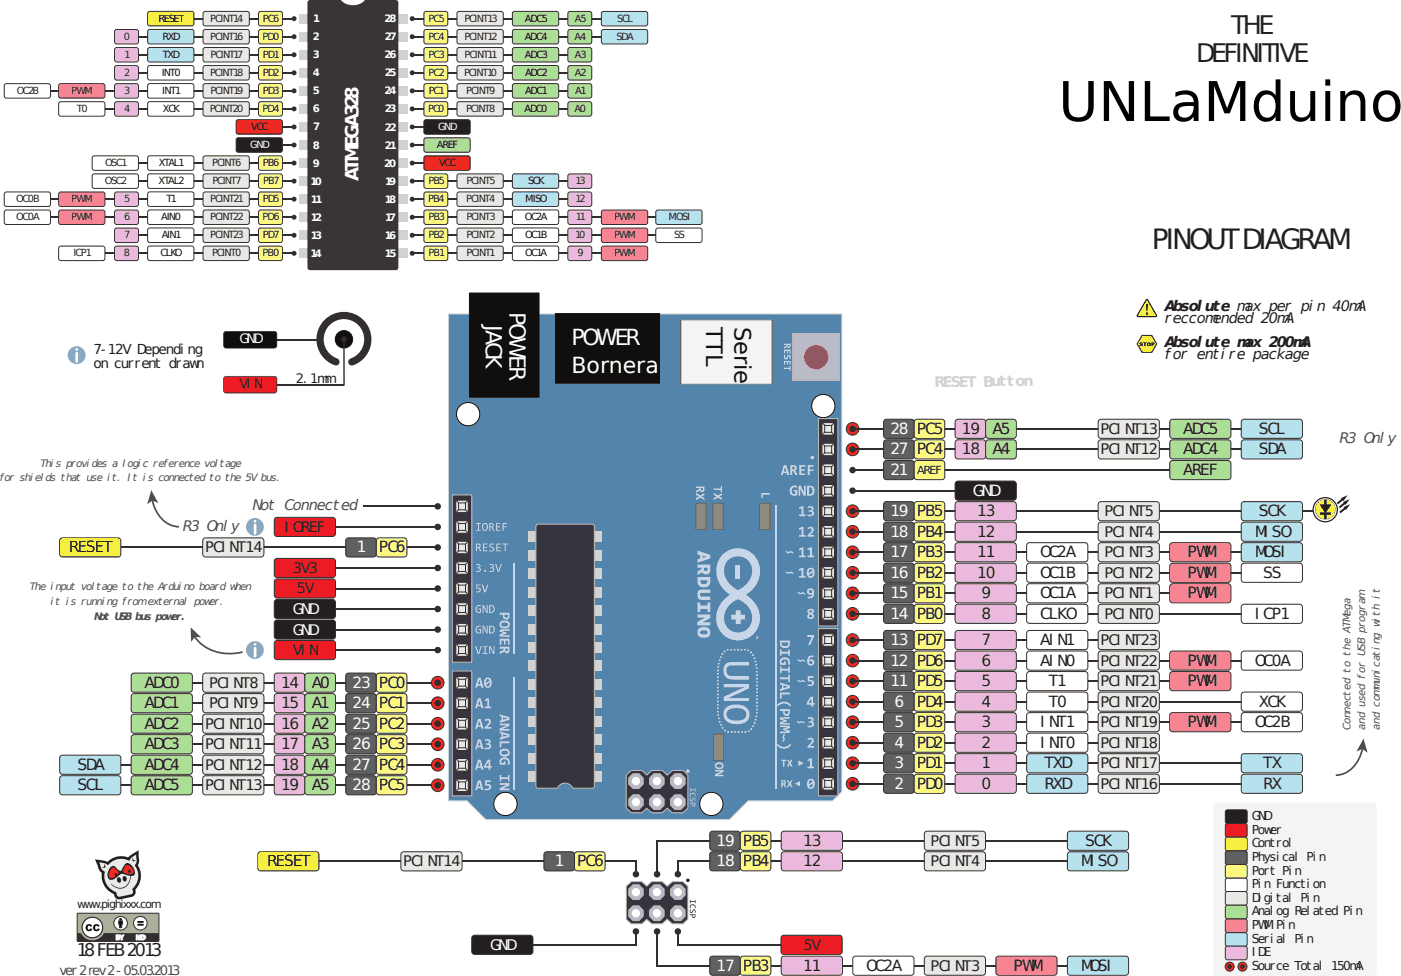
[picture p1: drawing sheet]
<svg xmlns="http://www.w3.org/2000/svg" width="289mm" height="201mm" viewBox="0 0 289 201" stroke-linecap="round" stroke-linejoin="round" font-family="sans-serif">
<defs><g id="words">
<text font-size="11.3" x="218" y="24.9">UNLaMduino</text>
<text font-size="5.8" fill="#231f20" x="237.3" y="51.2">PINOUT DIAGRAM</text>
<g font-size="5.3" fill="#231f20">
<text x="253.6" y="7">THE</text>
<text x="246.4" y="12.8">DEFINITIVE</text>
</g>
<g font-size="4.7" fill="#110f0d">
<text x="145.5" y="67.3" transform="rotate(90 145.5 67.3)">TTL</text>
<text x="151.3" y="67.3" transform="rotate(90 151.3 67.3)">Serie</text>
</g>
<g font-size="4.6" fill="#fff">
<text x="104.9" y="64.3" transform="rotate(90 104.9 64.3)">POWER</text>
<text x="100.1" y="67" transform="rotate(90 100.1 67)">JACK</text>
<text x="117.7" y="71.1">POWER</text>
<text x="117.7" y="76.8">Bornera</text>
</g>
<text font-size="3.8" fill="#fff" x="73.9" y="37.4" transform="rotate(-90 73.9 37.4)">ATMEGA328</text>
<text font-size="3.6" fill="#231f20" x="15.8" y="197.1">18 FEB 2013</text>
<g font-size="3.2" fill="#fff">
<text x="183.4" y="89.4">28</text>
<text x="183.4" y="93.6">27</text>
<text x="183.4" y="97.9">21</text>
<text x="183.4" y="106.4">19</text>
<text x="200.4" y="102.1">GND</text>
<text x="73.5" y="113.8">1</text>
<text x="183.4" y="110.6">18</text>
<text x="183.4" y="119.1">16</text>
<text x="183.4" y="114.8">17</text>
<text x="183.4" y="123.3">15</text>
<text x="183.4" y="127.5">14</text>
<text x="183.4" y="137.2">12</text>
<text x="183.4" y="132.9">13</text>
<text x="72.6" y="141.7">23</text>
<text x="183.4" y="141.4">11</text>
<text x="72.6" y="145.9">24</text>
<text x="184.3" y="149.8">5</text>
<text x="184.3" y="145.6">6</text>
<text x="72.6" y="154.4">26</text>
<text x="72.6" y="150.2">25</text>
<text x="184.3" y="154.1">4</text>
<text x="72.6" y="158.6">27</text>
<text x="184.3" y="158.3">3</text>
<text x="72.6" y="162.8">28</text>
<text x="184.3" y="162.5">2</text>
<text x="114.3" y="178.5">1</text>
<text x="147.6" y="178.5">18</text>
<text x="147.6" y="174.3">19</text>
<text x="147.6" y="200">17</text>
</g>
<g font-size="3.2" fill="#231f20">
<text x="188.9" y="89.4">PC5</text>
<text x="198.2" y="89.4">19</text>
<text x="204.5" y="89.4">A5</text>
<text x="243.7" y="89.4">ADC5</text>
<text x="259.4" y="89.4">SCL</text>
<text x="188.9" y="93.6">PC4</text>
<text x="198.2" y="93.6">18</text>
<text x="204.5" y="93.6">A4</text>
<text x="243.7" y="93.6">ADC4</text>
<text x="259.4" y="93.6">SDA</text>
<text x="243.7" y="97.9">AREF</text>
<text x="188.9" y="106.4">PB5</text>
<text x="201.3" y="106.4">13</text>
<text x="259.4" y="106.4">SCK</text>
<text x="14.2" y="113.8">RESET</text>
<text x="78.1" y="113.8">PC6</text>
<text x="188.9" y="110.6">PB4</text>
<text x="201.3" y="110.6">12</text>
<text x="258.5" y="110.6">MI SO</text>
<text x="188.9" y="119.1">PB2</text>
<text x="188.9" y="114.8">PB3</text>
<text x="201.3" y="119.1">10</text>
<text x="201.3" y="114.8">11</text>
<text x="214.3" y="119.1">OC1B</text>
<text x="214.3" y="114.8">OC2A</text>
<text x="244.6" y="119.1">PWM</text>
<text x="244.6" y="114.8">PWM</text>
<text x="258.5" y="114.8">MOSI</text>
<text x="260.2" y="119.1">SS</text>
<text x="188.9" y="123.3">PB1</text>
<text x="202.2" y="123.3">9</text>
<text x="214.3" y="123.3">OC1A</text>
<text x="244.6" y="123.3">PWM</text>
<text x="188.9" y="127.5">PB0</text>
<text x="202.2" y="127.5">8</text>
<text x="214.3" y="127.5">CLKO</text>
<text x="258.5" y="127.5">I CP1</text>
<text x="188.9" y="137.2">PD6</text>
<text x="188.9" y="132.9">PD7</text>
<text x="202.2" y="137.2">6</text>
<text x="202.2" y="132.9">7</text>
<text x="214.3" y="137.2">AI N0</text>
<text x="214.3" y="132.9">AI N1</text>
<text x="244.6" y="137.2">PWM</text>
<text x="258.5" y="137.2">OC0A</text>
<text x="29.8" y="141.7">ADC0</text>
<text x="57.9" y="141.7">14</text>
<text x="64.2" y="141.7">A0</text>
<text x="78.1" y="141.7">PC0</text>
<text x="188.9" y="141.4">PD5</text>
<text x="202.2" y="141.4">5</text>
<text x="216" y="141.4">T1</text>
<text x="244.6" y="141.4">PWM</text>
<text x="29.8" y="145.9">ADC1</text>
<text x="57.9" y="145.9">15</text>
<text x="64.2" y="145.9">A1</text>
<text x="78.1" y="145.9">PC1</text>
<text x="188.9" y="149.8">PD3</text>
<text x="188.9" y="145.6">PD4</text>
<text x="202.2" y="149.8">3</text>
<text x="202.2" y="145.6">4</text>
<text x="214.3" y="149.8">I NT1</text>
<text x="216" y="145.6">T0</text>
<text x="244.6" y="149.8">PWM</text>
<text x="258.5" y="149.8">OC2B</text>
<text x="259.4" y="145.6">XCK</text>
<text x="29.8" y="154.4">ADC3</text>
<text x="29.8" y="150.2">ADC2</text>
<text x="57.9" y="154.4">17</text>
<text x="57.9" y="150.2">16</text>
<text x="64.2" y="154.4">A3</text>
<text x="64.2" y="150.2">A2</text>
<text x="78.1" y="154.4">PC3</text>
<text x="78.1" y="150.2">PC2</text>
<text x="188.9" y="154.1">PD2</text>
<text x="202.2" y="154.1">2</text>
<text x="214.3" y="154.1">I NT0</text>
<text x="15.9" y="158.6">SDA</text>
<text x="29.8" y="158.6">ADC4</text>
<text x="57.9" y="158.6">18</text>
<text x="64.2" y="158.6">A4</text>
<text x="78.1" y="158.6">PC4</text>
<text x="188.9" y="158.3">PD1</text>
<text x="202.2" y="158.3">1</text>
<text x="215.2" y="158.3">TXD</text>
<text x="260.2" y="158.3">TX</text>
<text x="15.9" y="162.8">SCL</text>
<text x="29.8" y="162.8">ADC5</text>
<text x="57.9" y="162.9">19</text>
<text x="64.2" y="162.9">A5</text>
<text x="78.1" y="162.8">PC5</text>
<text x="188.9" y="162.5">PD0</text>
<text x="202.2" y="162.5">0</text>
<text x="215.1" y="162.5">RXD</text>
<text x="260.2" y="162.5">RX</text>
<text x="55" y="178.5">RESET</text>
<text x="118.9" y="178.5">PC6</text>
<text x="153" y="178.5">PB4</text>
<text x="153" y="174.3">PB5</text>
<text x="165.5" y="178.5">12</text>
<text x="165.5" y="174.3">13</text>
<text x="222.7" y="178.5">MI SO</text>
<text x="223.5" y="174.3">SCK</text>
<text x="153" y="200">PB3</text>
<text x="165.5" y="200">11</text>
<text x="178.5" y="200">OC2A</text>
<text x="208.8" y="200">PWM</text>
<text x="222.7" y="200">MOSI</text>
</g>
<g font-size="3" fill="#231f20">
<text x="239.9" y="64.2">Absol ute max per pi n 40mA</text>
<text x="239.9" y="66.7">reccomended 20mA</text>
<text x="239.9" y="71.6">Absol ute m</text>
<text x="256.4" y="71.6">ax 200m</text>
<text x="268" y="71.6">A</text>
<text x="239.9" y="74.1">for enti re package</text>
<text x="226.7" y="89.4">PCI NT13</text>
<text x="226.7" y="93.6">PCI NT12</text>
<text x="227.5" y="106.4">PCI NT5</text>
<text x="42.2" y="113.8">PCI NT14</text>
<text x="58.6" y="109.6">I OREF</text>
<text x="227.5" y="110.6">PCI NT4</text>
<text x="60.3" y="118.1">3V3</text>
<text x="227.5" y="119.1">PCI NT2</text>
<text x="227.5" y="114.8">PCI NT3</text>
<text x="61.1" y="122.3">5V</text>
<text x="227.5" y="123.3">PCI NT1</text>
<text x="227.5" y="127.5">PCI NT0</text>
<text x="60.3" y="135">VI N</text>
<text x="226.7" y="137.2">PCI NT22</text>
<text x="226.7" y="132.9">PCI NT23</text>
<text x="43.1" y="141.7">PCI NT8</text>
<text x="226.7" y="141.4">PCI NT21</text>
<text x="43.1" y="145.9">PCI NT9</text>
<text x="226.7" y="149.8">PCI NT19</text>
<text x="226.7" y="145.6">PCI NT20</text>
<text x="42.2" y="154.4">PCI NT11</text>
<text x="42.2" y="150.2">PCI NT10</text>
<text x="226.7" y="154.1">PCI NT18</text>
<text x="42.2" y="158.6">PCI NT12</text>
<text x="226.7" y="158.3">PCI NT17</text>
<text x="42.2" y="162.8">PCI NT13</text>
<text x="226.7" y="162.5">PCI NT16</text>
<text x="83.1" y="178.5">PCI NT14</text>
<text x="191.7" y="178.5">PCI NT4</text>
<text x="191.7" y="174.3">PCI NT5</text>
<text x="165.5" y="195.7">5V</text>
<text x="191.7" y="200">PCI NT3</text>
</g>
<text font-size="3" fill="#d3d2d2" x="192.5" y="79.8" transform="rotate(-1 192.5 79.8)">RESET Button</text>
<g font-size="3" fill="#4f4c4d">
<text x="275.9" y="91.3">R3 Onl y</text>
<text x="52" y="105.2">Not Connected</text>
<text x="37.6" y="109.4">R3 Onl y</text>
</g>
<g font-size="3" fill="#fff">
<text x="60.3" y="130.8">GND</text>
<text x="60.3" y="126.5">GND</text>
<text x="101" y="195.7">GND</text>
</g>
<g font-size="2.8" fill="#231f20">
<text x="19.3" y="72.9">7-12V Dependi ng</text>
<text x="19.3" y="75.9">on current drawn</text>
</g>
<text font-size="2.7" fill="#fff" x="49.3" y="70.7">GND</text>
<g font-size="2.7" fill="#231f20">
<text x="49.3" y="80">VI N</text>
<text x="60.9" y="78.9">2. 1mm</text>
</g>
<text font-size="2.7" fill="#4f4c4d" x="12.3" y="200.9">ver 2 rev 2 - 05.03.2013</text>
<g font-size="2.5" fill="#231f20">
<text x="257.8" y="169">GND</text>
<text x="257.8" y="171.8">Power</text>
<text x="257.8" y="174.6">Control</text>
<text x="257.8" y="177.4">Physi cal</text>
<text x="269.2" y="177.4">Pi n</text>
<text x="257.8" y="180.2">Port Pi n</text>
<text x="257.8" y="183">Pi n Functi on</text>
<text x="257.8" y="185.8">Di gi tal</text>
<text x="267.9" y="185.8">Pi n</text>
<text x="257.8" y="188.6">Anal og Rel ated Pi n</text>
<text x="257.8" y="191.4">PW</text>
<text x="260.4" y="191.4">M Pi n</text>
<text x="257.8" y="194.3">Seri al</text>
<text x="257.8" y="197">I DE</text>
<text x="266.7" y="194.3">Pi n</text>
<text x="257.8" y="199.9">Source Total</text>
<text x="274.2" y="199.9">150m</text>
<text x="279.2" y="199.9">A</text>
</g>
<g font-size="2.3" fill="#231f20">
<text x="189" y="97.7">AREF</text>
<text x="15.9" y="187.1">www.pighixxx.com</text>
</g>
<g font-size="2.1" fill="#fff">
<text x="64.5" y="4.5">1</text>
<text x="79.2" y="4.5">28</text>
<text x="64.5" y="12">3</text>
<text x="64.5" y="8.2">2</text>
<text x="79.2" y="12">26</text>
<text x="79.3" y="8.3">27</text>
<text x="64.4" y="15.7">4</text>
<text x="79.3" y="15.7">25</text>
<text x="64.4" y="23.2">6</text>
<text x="64.5" y="19.4">5</text>
<text x="79.2" y="19.4">24</text>
<text x="79.3" y="23.2">23</text>
<text x="64.5" y="26.9">7</text>
<text x="79.3" y="26.9">22</text>
<text x="64.4" y="30.6">8</text>
<text x="64.5" y="34.3">9</text>
<text x="79.2" y="34.4">20</text>
<text x="79.3" y="30.6">21</text>
<text x="64" y="38.1">10</text>
<text x="64.1" y="41.8">11</text>
<text x="79.3" y="41.8">18</text>
<text x="79.3" y="38.1">19</text>
<text x="64" y="45.5">12</text>
<text x="79.4" y="45.5">17</text>
<text x="64" y="53">14</text>
<text x="64" y="49.3">13</text>
<text x="79.3" y="49.3">16</text>
<text x="79.3" y="53">15</text>
</g>
<g font-size="2.1" fill="#4f4c4d">
<text x="-.1" y="99.2">for shi el ds that use i t. I t i s connected to the 5V bus.</text>
<text x="8.3" y="96.2">Thi s provi des a l ogi c reference vol tage</text>
<text x="6.1" y="121.7">The i nput vol tage to the Ardui no board when</text>
<text x="10.4" y="124.7">i t i s runni ng fromexternal</text>
<text x="40" y="124.7">power.</text>
<text x="19.4" y="127.7">Not USB bus power.</text>
<text x="278.2" y="150.4" transform="rotate(-90 278.2 150.4)">Connected to the ATMega</text>
<text x="281.2" y="150.4" transform="rotate(-90 281.2 150.4)">and used for USB program</text>
<text x="284.2" y="150.4" transform="rotate(-90 284.2 150.4)">and communi cati ng wi th i t</text>
</g>
<g font-size="2" fill="#110f0d">
<text x="32.7" y="4.5">RESET</text>
<text x="108.1" y="4.5">ADC5</text>
<text x="33.5" y="8.2">RXD</text>
<text x="33.5" y="11.9">TXD</text>
<text x="108.1" y="8.2">ADC4</text>
<text x="108.2" y="11.9">ADC3</text>
<text x="33.3" y="15.6">INT0</text>
<text x="108.2" y="15.6">ADC2</text>
<text x="33.4" y="19.3">INT1</text>
<text x="33.6" y="23.1">XCK</text>
<text x="108.1" y="23.1">ADC0</text>
<text x="108.2" y="19.3">ADC1</text>
<text x="51.8" y="26.8">VCC</text>
<text x="32.7" y="34.2">XTAL1</text>
<text x="90" y="30.5">AREF</text>
<text x="90.5" y="34.2">VCC</text>
<text x="32.7" y="37.9">XTAL2</text>
<text x="34.3" y="41.7">T1</text>
<text x="108.2" y="41.7">MISO</text>
<text x="108.8" y="37.9">SCK</text>
<text x="33.2" y="45.4">AIN0</text>
<text x="108.1" y="45.4">OC2A</text>
<text x="33.1" y="52.8">CLKO</text>
<text x="33.3" y="49.1">AIN1</text>
<text x="108.2" y="52.8">OC1A</text>
<text x="108.2" y="49.1">OC1B</text>
</g>
<g font-size="2" fill="#231f20">
<text x="43.3" y="4.5">PCINT14</text>
<text x="54.2" y="4.5">PC6</text>
<text x="88.3" y="4.5">PC5</text>
<text x="95.7" y="4.5">PCINT13</text>
<text x="118.4" y="4.5">A5</text>
<text x="127.1" y="4.5">SCL</text>
<text x="25.5" y="8.2">0</text>
<text x="25.6" y="11.9">1</text>
<text x="43.3" y="8.2">PCINT16</text>
<text x="43.4" y="11.9">PCINT17</text>
<text x="54.1" y="8.2">PD0</text>
<text x="54.2" y="11.9">PD1</text>
<text x="88.2" y="8.2">PC4</text>
<text x="88.3" y="11.9">PC3</text>
<text x="95.7" y="8.2">PCINT12</text>
<text x="95.7" y="11.9">PCINT11</text>
<text x="118.4" y="8.2">A4</text>
<text x="118.4" y="11.9">A3</text>
<text x="127" y="8.2">SDA</text>
<text x="25.6" y="15.6">2</text>
<text x="43.3" y="15.6">PCINT18</text>
<text x="54.1" y="15.6">PD2</text>
<text x="88.3" y="15.6">PC2</text>
<text x="95.6" y="15.6">PCINT10</text>
<text x="118.4" y="15.6">A2</text>
<text x="3.4" y="19.3">OC2B</text>
<text x="14.7" y="19.3">PWM</text>
<text x="15.8" y="23.1">T0</text>
<text x="25.6" y="23.1">4</text>
<text x="25.6" y="19.3">3</text>
<text x="43.2" y="23.1">PCINT20</text>
<text x="43.3" y="19.3">PCINT19</text>
<text x="54.1" y="23.1">PD4</text>
<text x="54.1" y="19.3">PD3</text>
<text x="88.2" y="23.1">PC0</text>
<text x="88.3" y="19.3">PC1</text>
<text x="96" y="23.1">PCINT8</text>
<text x="96.1" y="19.3">PCINT9</text>
<text x="118.3" y="23.1">A0</text>
<text x="118.5" y="19.3">A1</text>
<text x="21.6" y="34.2">OSC1</text>
<text x="43.7" y="34.2">PCINT6</text>
<text x="54.1" y="34.2">PB6</text>
<text x="3.4" y="41.7">OC0B</text>
<text x="14.7" y="41.7">PWM</text>
<text x="21.6" y="37.9">OSC2</text>
<text x="25.6" y="41.7">5</text>
<text x="43.3" y="41.7">PCINT21</text>
<text x="43.8" y="37.9">PCINT7</text>
<text x="54.1" y="41.7">PD5</text>
<text x="54.2" y="37.9">PB7</text>
<text x="88.2" y="41.7">PB4</text>
<text x="88.3" y="37.9">PB5</text>
<text x="96" y="41.7">PCINT4</text>
<text x="96.1" y="37.9">PCINT5</text>
<text x="118.6" y="41.7">12</text>
<text x="118.6" y="37.9">13</text>
<text x="3.4" y="45.4">OC0A</text>
<text x="14.7" y="45.4">PWM</text>
<text x="25.5" y="45.4">6</text>
<text x="43.3" y="45.4">PCINT22</text>
<text x="54.1" y="45.4">PD6</text>
<text x="88.3" y="45.4">PB3</text>
<text x="96.1" y="45.4">PCINT3</text>
<text x="118.6" y="45.4">11</text>
<text x="126.5" y="45.4">PWM</text>
<text x="137.7" y="45.4">MOSI</text>
<text x="15.1" y="52.8">ICP1</text>
<text x="25.5" y="52.8">8</text>
<text x="25.6" y="49.1">7</text>
<text x="43.3" y="49.1">PCINT23</text>
<text x="43.7" y="52.8">PCINT0</text>
<text x="54.1" y="52.8">PB0</text>
<text x="54.1" y="49.1">PD7</text>
<text x="88.3" y="49.1">PB2</text>
<text x="88.3" y="52.8">PB1</text>
<text x="96.1" y="49.1">PCINT2</text>
<text x="96.1" y="52.8">PCINT1</text>
<text x="118.5" y="49.1">10</text>
<text x="119" y="52.8">9</text>
<text x="126.5" y="52.8">PWM</text>
<text x="126.5" y="49.1">PWM</text>
<text x="138.9" y="49.1">SS</text>
</g>
<g font-size="2" fill="#fff">
<text x="90.2" y="26.8">GND</text>
<text x="51.6" y="30.5">GND</text>
</g>
<g font-size="1.5" fill="#fff">
<text x="23.8" y="193.7">BY</text>
<text x="28" y="193.7">ND</text>
</g>
</g></defs>
<path d="M15.9 188.2h16.7l.2 .2v5.4l-.2 .2h-16.5l-.2-.2z" fill="#a7b1a6"/>
<path d="M15.9 188.2h16.7l.2 .2v5.4l-.2 .2h-16.5l-.2-.2z" fill="none" stroke="#322e2f" stroke-width=".21"/>
<path d="M15.9 192.3h16.8l.1 1.7h-16.9z" fill="#322e2f"/>
<circle cx="19" cy="191.1" r="2.64" fill="#a7b1a6"/>
<circle cx="19" cy="191.1" r="2.11" fill="#fff"/>
<circle cx="19" cy="191.1" r="2.11" fill="none" stroke="#322e2f" stroke-width=".25"/>
<circle cx="24.9" cy="190.3" r="1.4" fill="#fff"/>
<circle cx="24.9" cy="190.3" r="1.4" fill="none" stroke="#322e2f" stroke-width=".21"/>
<circle cx="28.9" cy="190.3" r="1.4" fill="#fff"/>
<circle cx="28.9" cy="190.3" r="1.4" fill="none" stroke="#322e2f" stroke-width=".21"/>
<g fill="#110f0d">
<path d="M17.8 190.6a.72 .72 0 0 1 1.2 .3l-.4 .1a.27 .27 0 0 0-.3-.2 .27 .27 0 0 0-.2 .2l.1 .6h.3l.1-.3 .4 .1a.73 .73 0 0 1-1.1 .4 .73 .73 0 0 1-.1-1.2z"/>
<path d="M19.4 190.6a.72 .72 0 0 1 1.1 .3l-.4 .1a.27 .27 0 0 0-.2-.2 .27 .27 0 0 0-.3 .2l.2 .6h.2l.2-.3 .3 .1a.73 .73 0 0 1-1.1 .4 .73 .73 0 0 1 0-1.2z"/>
<circle cx="24.8" cy="189.5" r=".2"/>
</g>
<path d="M24.5 189.8h.7l-.1 1.4h-.5z" fill="#110f0d" stroke="#322e2f" stroke-width=".21"/>
<circle cx="24.8" cy="189.5" r=".2" fill="none" stroke="#322e2f" stroke-width=".21"/>
<path d="M28.3 190.4h1.3v.4h-1.3zM28.3 189.8h1.3v.4h-1.3z" fill="#110f0d"/>
<path d="M23.9 192.7l.7 .1-.1 .4 .1 .2-.1 .3h-.6zM24.1 192.9h.3v.2h-.3zM24.1 193.3h.3v.2h-.3zM24.6 192.7h.2l.2 .4 .2-.4h.2l-.3 .6v.4h-.2v-.4zM28.1 192.7h.2l.3 .7v-.7h.2v1h-.2l-.4-.7v.7h-.1zM29 192.7h.6a.57 .57 0 0 1-.2 1h-.4zM29.2 192.9a.35 .35 0 0 1 .4 .3 .35 .35 0 0 1-.4 .3z" fill="none" stroke="#fff" stroke-width=".21"/>
<path d="M19.8 177.3l1.6 .2 .7 .3a4.3 4.3 0 0 1 4.5-.9l.4-.5 1.4-.9v.6a2.71 2.71 0 0 1-.2 2.2 3.9 3.9 0 0 1-.5 5 .98 .98 0 0 1-.6 1.4l-2.4 .5a.96 .96 0 0 1-1.1-1.1 3.9 3.9 0 0 1-2.4-4.3 1.94 1.94 0 0 1-1-1.6z" fill="#231f20"/>
<path d="M19.8 177.3l1.6 .2 .7 .3a4.3 4.3 0 0 1 4.5-.9l.4-.5 1.4-.9v.6a2.71 2.71 0 0 1-.2 2.2 3.9 3.9 0 0 1-.5 5 .98 .98 0 0 1-.6 1.4l-2.4 .5a.96 .96 0 0 1-1.1-1.1 3.9 3.9 0 0 1-2.4-4.3 1.94 1.94 0 0 1-1-1.6z" fill="none" stroke="#231f20" stroke-width=".35"/>
<path d="M20.1 177.5l1.5 .2 .6 .4a3.7 3.7 0 0 1 4.3-.9l.4-.6 1.3-.8v.4a2.51 2.51 0 0 1-.2 2.1 3.7 3.7 0 0 1-.5 4.9 .85 .85 0 0 1-.5 1.3l-2.3 .5a.93 .93 0 0 1-1-1 3.7 3.7 0 0 1-2.3-4.3 1.86 1.86 0 0 1-1-1.6z" fill="#e9e9e9"/>
<path d="M20.1 177.5l1.5 .2 .6 .4a3.7 3.7 0 0 1 4.3-.9l.4-.6 1.3-.8v.4a2.51 2.51 0 0 1-.2 2.1 3.7 3.7 0 0 1-.5 4.9 .85 .85 0 0 1-.5 1.3l-2.3 .5a.93 .93 0 0 1-1-1 3.7 3.7 0 0 1-2.3-4.3 1.86 1.86 0 0 1-1-1.6zM21.4 179.7v.2M26.4 177.1l.2 .1M28 178.3v.1" fill="none" stroke="#231f20" stroke-width=".35"/>
<g fill="#231f20">
<path d="M22.8 182a2.21 2.21 0 0 0 2.6 .8 2.21 2.21 0 0 0 1.4-2.2l.1-.4a2.27 2.27 0 0 1-.9 2.5 2.27 2.27 0 0 1-2.8-.1z" fill-rule="evenodd"/>
<path d="M22.7 178.8l.5-.3a.68 .68 0 0 1 .8 .4 .96 .96 0 0 0 .9 .6l.4-.7a1.13 1.13 0 0 1 1.2-.9l.3 .1a2.18 2.18 0 0 1 1 2.2 1.37 1.37 0 0 1-1.8 .1l-.6-.2a1.04 1.04 0 0 0-1.1 .5l-.6 .5a.88 .88 0 0 1-1.5-.3 2.06 2.06 0 0 1 .5-2z" fill-rule="evenodd"/>
</g>
<g fill="#f68712">
<path d="M23 179l.5-.2 .9 .9a1.79 1.79 0 0 1-1.6 1.2 1.24 1.24 0 0 1 .2-1.9z" fill-rule="evenodd"/>
<path d="M25.9 178.4a1.33 1.33 0 0 1 1.5 1.6 1.79 1.79 0 0 1-2-.5z" fill-rule="evenodd"/>
</g>
<path d="M24.3 181a.34 .34 0 0 1 .5 .3 .34 .34 0 0 1-.3 .4l-.2-.3z" fill-rule="evenodd" fill="#231f20"/>
<path d="M24.3 181a.34 .34 0 0 1 .5 .3 .34 .34 0 0 1-.3 .4l-.2-.3z" fill="none" stroke="#231f20" stroke-width=".35"/>
<path d="M25.5 180.8a.34 .34 0 0 1 .4 .2 .34 .34 0 0 1-.3 .5l-.2-.4z" fill-rule="evenodd" fill="#231f20"/>
<path d="M25.5 180.8a.34 .34 0 0 1 .4 .2 .34 .34 0 0 1-.3 .5l-.2-.4z" fill="none" stroke="#231f20" stroke-width=".35"/>
<g fill="#231f20">
<path d="M27.4 176.6l.1 .6h.6l-.7 .3-.1-.1z" fill-rule="evenodd"/>
<path d="M21.4 177.9l.3 .7v.2h-.8l.6-.2z" fill-rule="evenodd"/>
<path d="M23.7 179.8l.2 .2 .3-.1-.1 .3 .2 .3h-.3l-.2 .2-.1-.3-.3-.1 .3-.2z" fill-rule="evenodd"/>
<path d="M26.2 179.4h.3l.1-.3 .2 .3h.3l-.3 .2 .1 .3-.3-.1-.3 .1 .1-.3z" fill-rule="evenodd"/>
</g>
<circle cx="52.5" cy="108.6" r="1.85" fill="#9595d2"/>
<path d="M52.3 107.4a.27 .27 0 0 1 .5 0 .27 .27 0 0 1-.5 0zM52.3 108h.3l.2 .1v1.7a.28 .28 0 0 1-.3 .4 .28 .28 0 0 1-.2-.4z" fill="#fff"/>
<circle cx="52.5" cy="134" r="1.84" fill="#9595d2"/>
<path d="M52.3 132.8a.27 .27 0 0 1 .5 0 .27 .27 0 0 1-.5 0zM52.3 133.4l.3-.1 .2 .2v1.7a.28 .28 0 0 1-.3 .4 .28 .28 0 0 1-.2-.4z" fill="#fff"/>
<path d="M92.4 64.7h81v98.4l-1.9 1.9h-17.4l-3.8 3.9h-50.2l-3.9-3.9h-3.8z" fill="#5385ac" stroke="#d3d2d2" stroke-width=".21"/>
<circle cx="104.1" cy="165.7" r="2.4" fill="#fff"/>
<circle cx="104.1" cy="165.7" r="2.4" fill="none" stroke="#110f0d" stroke-width=".21"/>
<circle cx="146.5" cy="165.7" r="2.4" fill="#fff"/>
<circle cx="146.5" cy="165.7" r="2.4" fill="none" stroke="#110f0d" stroke-width=".21"/>
<circle cx="169.6" cy="83.7" r="2.4" fill="#fff"/>
<circle cx="169.6" cy="83.7" r="2.4" fill="none" stroke="#110f0d" stroke-width=".21"/>
<circle cx="96.4" cy="85.3" r="2.4" fill="#fff"/>
<circle cx="96.4" cy="85.3" r="2.4" fill="none" stroke="#110f0d" stroke-width=".21"/>
<path d="M96.7 60.4h14.3v21.5h-14.3z" fill="#110f0d" stroke="#110f0d" stroke-width=".21"/>
<path d="M140.2 65.9h18.9v13.3h-18.9z" fill="#f4f4f4" stroke="#656263" stroke-width=".21"/>
<g fill="#cbd5e9">
<path d="M150.2 124.8l.8-.7 1-.6a4 4 0 0 1 2.6 5.3 2.92 2.92 0 0 1-3.8 1.3 2.92 2.92 0 0 1-1.5-3.7l.3-.8zM149.9 115.6a3 3 0 0 1 4.1-.3 3 3 0 0 1 .5 4.1l-.6 .8-.8 .8-1.1 .6a4.4 4.4 0 0 1-2.5-5.4zM148.7 114.5a5.4 5.4 0 0 0 1.7 8.1 5.3 5.3 0 0 0-1.7 7.9 4.6 4.6 0 0 0 6 .6 4.6 4.6 0 0 0 1.4-5.9l-.6-.9-.8-.9-1-.8a5.2 5.2 0 0 0 .3-9.2 4.5 4.5 0 0 0-5.3 1.1z" fill-rule="evenodd"/>
<path d="M151.6 116.5h.9v2.8h-.9z" fill-rule="evenodd"/>
<path d="M150.6 126.7h1v-.9h1v.9h.9v1h-.9v.9h-1v-.9h-1z" fill-rule="evenodd"/>
<path d="M144.3 119.6a.75 .75 0 0 0 .7 .8 .75 .75 0 0 0 .7-.8zM143.7 118.9h2.6a1.68 1.68 0 0 1-.8 2.1 1.28 1.28 0 0 1-1.8-1.3z" fill-rule="evenodd"/>
<path d="M143.9 121.8l.7-.3h1.7v.7h-1.9a.4 .4 0 0 0-.2 .5 .4 .4 0 0 0 .4 .2h1.7v.7h-1.7a1.13 1.13 0 0 1-.7-1.8z" fill-rule="evenodd"/>
<path d="M143.7 124.2h.5v.6h1.6v-.6h.5v1.9h-.5v-.6h-1.6v.6h-.5z" fill-rule="evenodd"/>
<path d="M143.7 126.6h2.6v.8l-1.6 .8h1.6v.7h-2.6v-.7l1.6-.9h-1.6z" fill-rule="evenodd"/>
<path d="M143.9 129.6a1.61 1.61 0 0 1 2.4 .3 1.11 1.11 0 0 1-.2 1.2 1.11 1.11 0 0 1-1.1 .3 1.14 1.14 0 0 1-1.2-.5 1.14 1.14 0 0 1 .1-1.3zM144.3 130.1l-.1 .2a.94 .94 0 0 0 1.6 0 .98 .98 0 0 0-1.5-.2z" fill-rule="evenodd"/>
<path d="M144.8 114.5l.8 .2-.8 .3zM143.7 113.5v.7l.5 .2v.7l-.5 .2v.7l2.6-.9v-.7z" fill-rule="evenodd"/>
<path d="M145 117h.7l-.1 .6h-.5zM143.7 116.3v.7h.8v.3l-.8 .5v.7l1-.6a.88 .88 0 0 0 .7 .5 .88 .88 0 0 0 .8-.5l.1-1.6z" fill-rule="evenodd"/>
</g>
<path d="M155.7 131.3h.5v.1l-.3 .1 .3 .2h-.5l.4-.1-.4-.1 .4-.1zM155.7 131.1l.5-.1v.3z" fill="#cbd5e9"/>
<path d="M149.3 134.3l.9-.4h3.5a3.1 3.1 0 0 1 2.1 2.9l.1 1.9v7.3a6.3 6.3 0 0 1-1.4 4.5l-.8 .3h-3.5a3.1 3.1 0 0 1-2.2-2.9l-.1-1.9v-7.3a6.3 6.3 0 0 1 1.4-4.4z" fill="none" stroke="#cbd5e9" stroke-width=".35" stroke-dasharray=".4 .4" stroke-linecap="butt"/>
<g fill="#cbd5e9">
<path d="M149.5 136.8l1.1-.4h3.7v.7h-3.4a1.11 1.11 0 0 0-1.3 1.1 1.11 1.11 0 0 0 1.3 1.1h3.4v.7h-3.4a1.89 1.89 0 0 1-1.8-1.1 1.89 1.89 0 0 1 .4-2.1z"/>
<path d="M149.1 140.9h5.2v1l-4.3 1.9h4.3v.7h-5.2v-.9l4.3-2h-4.3z"/>
<path d="M149.9 146.5a1.27 1.27 0 0 0 0 1.4 1.27 1.27 0 0 0 1.3 .6h.2a1.81 1.81 0 0 0 2.4-1.3 1.67 1.67 0 0 0-2.1-1.3 2.41 2.41 0 0 0-1.8 .6zM149.5 145.9a3.6 3.6 0 0 1 4.6 .3 2 2 0 0 1 0 2.2 2 2 0 0 1-2.1 .8 2.36 2.36 0 0 1-2.9-2.3z"/>
</g>
<path d="M163.3 68.7h9.7v9.8h-9.7z" fill="#b7bac9" stroke="#bdbcbc" stroke-width=".21"/>
<circle cx="168.1" cy="73.6" r="2.52" fill="#cc467c"/>
<path d="M93.2 102h4v34.5h-4z" fill="#38343f" stroke="#bdbcbc" stroke-width=".21"/>
<g fill="#e8e9e9" stroke="#322e2f" stroke-width=".21">
<path d="M93.9 107.3h2.6v2.6h-2.6z"/>
<path d="M94.5 107.9h1.4v1.4h-1.4z"/>
</g>
<path d="M93.9 107.3l.6 .6M94.5 109.3l-.6 .6M95.8 109.3l.7 .6M96.5 107.3l-.6 .6" fill="none" stroke="#322e2f" stroke-width=".21"/>
<g fill="#e8e9e9" stroke="#322e2f" stroke-width=".21">
<path d="M93.9 111.5h2.6v2.6h-2.6z"/>
<path d="M94.5 112.1h1.4v1.4h-1.4z"/>
</g>
<path d="M93.9 111.5l.6 .6M94.5 113.5l-.6 .6M95.8 113.5l.7 .6M96.5 111.5l-.6 .6" fill="none" stroke="#322e2f" stroke-width=".21"/>
<g fill="#e8e9e9" stroke="#322e2f" stroke-width=".21">
<path d="M93.9 115.8h2.6v2.5h-2.6z"/>
<path d="M94.5 116.3h1.4v1.5h-1.4z"/>
</g>
<path d="M93.9 115.7l.6 .6M94.5 117.8l-.6 .6M95.8 117.7l.7 .7M96.5 115.8l-.6 .5" fill="none" stroke="#322e2f" stroke-width=".21"/>
<g fill="#e8e9e9" stroke="#322e2f" stroke-width=".21">
<path d="M93.9 103.1h2.6v2.5h-2.6z"/>
<path d="M94.5 103.6h1.4v1.5h-1.4z"/>
</g>
<path d="M93.9 103l.6 .6M94.5 105.1l-.6 .6M95.8 105l.7 .7M96.5 103.1l-.6 .5" fill="none" stroke="#322e2f" stroke-width=".21"/>
<g fill="#e8e9e9" stroke="#322e2f" stroke-width=".21">
<path d="M93.9 120h2.6v2.6h-2.6z"/>
<path d="M94.5 120.6h1.4v1.4h-1.4z"/>
</g>
<path d="M93.9 120l.6 .5M96.5 120l-.6 .6M94.5 122l-.6 .6M95.9 122l.6 .6" fill="none" stroke="#322e2f" stroke-width=".21"/>
<g fill="#e8e9e9" stroke="#322e2f" stroke-width=".21">
<path d="M93.9 124.2h2.6v2.6h-2.6z"/>
<path d="M94.5 124.8h1.4v1.4h-1.4z"/>
</g>
<path d="M93.9 124.2l.6 .6M94.5 126.2l-.6 .6M95.8 126.2l.7 .6M96.5 124.2l-.6 .6" fill="none" stroke="#322e2f" stroke-width=".21"/>
<g fill="#e8e9e9" stroke="#322e2f" stroke-width=".21">
<path d="M93.9 128.5h2.6v2.5h-2.6z"/>
<path d="M94.5 129h1.4v1.5h-1.4z"/>
</g>
<path d="M93.9 128.4l.6 .6M94.5 130.4l-.6 .6M95.8 130.4l.7 .6M96.5 128.5l-.6 .5" fill="none" stroke="#322e2f" stroke-width=".21"/>
<g fill="#e8e9e9" stroke="#322e2f" stroke-width=".21">
<path d="M93.9 132.7h2.6v2.6h-2.6z"/>
<path d="M94.5 133.3h1.4v1.4h-1.4z"/>
</g>
<path d="M93.9 132.7l.6 .5M94.5 134.7l-.6 .6M95.8 134.6l.7 .7M96.5 132.7l-.6 .6" fill="none" stroke="#322e2f" stroke-width=".21"/>
<path d="M93.2 138.3h4v25.7h-4z" fill="#38343f" stroke="#bdbcbc" stroke-width=".21"/>
<g fill="#e8e9e9" stroke="#322e2f" stroke-width=".21">
<path d="M93.9 139.4h2.6v2.6h-2.6z"/>
<path d="M94.5 140h1.4v1.4h-1.4z"/>
</g>
<path d="M93.9 139.4l.6 .6M96.5 139.4l-.6 .6M94.5 141.4l-.6 .6M95.9 141.4l.6 .6" fill="none" stroke="#322e2f" stroke-width=".21"/>
<g fill="#e8e9e9" stroke="#322e2f" stroke-width=".21">
<path d="M93.9 143.6h2.6v2.6h-2.6z"/>
<path d="M94.5 144.2h1.4v1.4h-1.4z"/>
</g>
<path d="M93.9 143.6l.6 .6M94.5 145.6l-.6 .6M95.8 145.6l.7 .6M96.5 143.6l-.6 .6" fill="none" stroke="#322e2f" stroke-width=".21"/>
<g fill="#e8e9e9" stroke="#322e2f" stroke-width=".21">
<path d="M93.9 147.9h2.6v2.5h-2.6z"/>
<path d="M94.5 148.4h1.4v1.5h-1.4z"/>
</g>
<path d="M93.9 147.8l.6 .6M94.5 149.8l-.6 .6M95.8 149.8l.7 .6M96.5 147.9l-.6 .5" fill="none" stroke="#322e2f" stroke-width=".21"/>
<g fill="#e8e9e9" stroke="#322e2f" stroke-width=".21">
<path d="M93.9 152.1h2.6v2.6h-2.6z"/>
<path d="M94.5 152.7h1.4v1.4h-1.4z"/>
</g>
<path d="M93.9 152.1l.6 .5M94.5 154.1l-.6 .6M95.8 154.1l.7 .6M96.5 152.1l-.6 .6" fill="none" stroke="#322e2f" stroke-width=".21"/>
<g fill="#e8e9e9" stroke="#322e2f" stroke-width=".21">
<path d="M93.9 156.3h2.6v2.6h-2.6z"/>
<path d="M94.5 156.9h1.4v1.4h-1.4z"/>
</g>
<path d="M93.9 156.3l.6 .6M94.5 158.3l-.6 .6M95.8 158.3l.7 .6M96.5 156.3l-.6 .6" fill="none" stroke="#322e2f" stroke-width=".21"/>
<g fill="#e8e9e9" stroke="#322e2f" stroke-width=".21">
<path d="M93.9 160.6h2.6v2.5h-2.6z"/>
<path d="M94.5 161.1h1.4v1.5h-1.4z"/>
</g>
<path d="M93.9 160.5l.6 .6M94.5 162.5l-.6 .6M95.8 162.5l.7 .6M96.5 160.5l-.6 .6" fill="none" stroke="#322e2f" stroke-width=".21"/>
<g fill="#918c81" stroke="#656263" stroke-width=".21">
<path d="M146.8 103.7h2.2v5.5h-2.2z"/>
<path d="M147 151.3h2.1v5.4h-2.1z"/>
<path d="M143.3 103.7h2.2v5.5h-2.2z"/>
</g>
<g fill="#cbd5e9">
<path d="M99.8 144.2l.6-.3h.4v1.7h.4v.3h-1.3v-.3h.5v-1.3l-.5 .2z"/>
<path d="M99.8 148.4a.76 .76 0 0 1 1.2 0 .76 .76 0 0 1-.4 1.1l-.3 .3h.9v.4h-1.4v-.3l.6-.6a.41 .41 0 0 0 .4-.5 .41 .41 0 0 0-.6-.3l-.2 .1z"/>
<path d="M99.9 152.4a.89 .89 0 0 1 1.2 .4l-.3 .5 .2 .1a.66 .66 0 0 1 0 .8 .66 .66 0 0 1-.8 .2h-.4v-.3h.5a.34 .34 0 0 0 .5-.3 .34 .34 0 0 0-.5-.3h-.2v-.3l.5-.1a.29 .29 0 0 0 .1-.4 .29 .29 0 0 0-.4-.1l-.4 .1z"/>
<path d="M99.9 160.8h1.2v.4h-.8v.4a.7 .7 0 0 1 .9 .7 .7 .7 0 0 1-1 .6l-.3-.1v-.3a.5 .5 0 0 0 .6 0 .5 .5 0 0 0 .2-.5l-.8-.1z"/>
<path d="M102.9 129.7l2.1-.1v.4h-1.7l1.1 .3v.3l-1.1 .3 1.7 .1v.3l-2.1-.1v-.5l.9-.3-.9-.2z"/>
<path d="M102.9 131.6h2.1v1.2h-.4v-.8h-.5v.8h-.3v-.8h-.5v.8h-.4z"/>
<path d="M98.7 140l-.2 1h.5zM98.5 139.7h.5l.6 2h-.4l-.1-.4h-.7l-.1 .4h-.4z"/>
<path d="M100.1 141.1a.4 .4 0 0 0 .6 .3 .4 .4 0 0 0 .2-.5v-.3zM100.3 140l-.2 .8 .8-.6-.3-.2zM100 139.8a.89 .89 0 0 1 1.1 .1 .89 .89 0 0 1 .2 1.1 .83 .83 0 0 1-1.1 .7 .83 .83 0 0 1-.5-1.2z"/>
<path d="M98.7 144.3l-.2 .9h.5zM98.5 143.9h.5l.6 2h-.4l-.1-.4h-.7l-.1 .4h-.4z"/>
<path d="M98.7 148.5l-.2 1h.5zM98.5 148.1h.5l.6 2.1h-.4l-.1-.4h-.7l-.1 .4h-.4z"/>
<path d="M98.7 152.7l-.2 1h.5zM98.5 152.4h.5l.6 2h-.4l-.1-.4h-.7l-.1 .4h-.4z"/>
<path d="M98.7 157l-.2 .9h.5zM98.5 156.6h.5l.6 2h-.4l-.1-.4h-.7l-.1 .4h-.4z"/>
<path d="M100.6 157l-.5 .9h.5zM100.5 156.6h.5v1.3h.3v.3h-.3v.4h-.4v-.4h-.9v-.3z"/>
<path d="M98.7 161.2l-.2 .9h.5zM98.5 160.8h.5l.6 2h-.4l-.1-.4h-.7l-.1 .4h-.4z"/>
<path d="M103.9 126.7a.42 .42 0 0 0 .1 .5 .42 .42 0 0 0 .6 0l.1-.5zM102.9 126.3h2.1v.6a.73 .73 0 0 1-.9 .8 .73 .73 0 0 1-.5-1h-.7z"/>
<path d="M103.3 128.5a.57 .57 0 0 0 .2 .6 .57 .57 0 0 0 .7 0 .44 .44 0 0 0 .4-.5 .44 .44 0 0 0-.6-.3zM103.2 128.1a1.09 1.09 0 0 1 1.2-.2 1.09 1.09 0 0 1 .6 1.1 1.04 1.04 0 0 1-1.3 .5 1.04 1.04 0 0 1-.7-1.3z"/>
<path d="M104.1 133.7v.3a.28 .28 0 0 0 .3 .2 .28 .28 0 0 0 .2-.2l.1-.3zM102.9 133.3h2.1v.6a.56 .56 0 0 1-.4 .7 .56 .56 0 0 1-.7-.4l-1 .6v-.5l.8-.3 .1-.3h-.9z"/>
</g>
<path d="M105.8 116.1v18.7" fill="none" stroke="#cbd5e9" stroke-width=".35"/>
<g fill="#cbd5e9">
<path d="M102.9 149.1h2.1v.5l-1.5 .6h1.5v.4h-2.1v-.5l1.5-.6h-1.5z"/>
<path d="M102.9 152.8h2.1v.4h-1.7v.8h-.4z"/>
<path d="M103.2 156.3a1.11 1.11 0 0 1 1.4-.1 1.11 1.11 0 0 1 .3 1.4h-.4a.72 .72 0 0 0-.3-1.2 .72 .72 0 0 0-.9 .8h.5v-.3h.3v.7h-1.1a1.2 1.2 0 0 1 .2-1.3z"/>
<path d="M102.9 159.7h.3v.5h1.5v-.5h.3v1.3h-.3v-.4h-1.5v.4h-.3z"/>
<path d="M102.9 161.4h2.1v.5l-1.5 .6h1.5v.4h-2.1v-.5l1.5-.7h-1.5z"/>
<path d="M103.6 147.8v.5l1-.2zM102.9 147.2l2.1 .6v.5l-2.1 .7v-.5l.4-.1v-.7l-.4-.1z"/>
<path d="M103.6 151.3v.5l1-.2zM102.9 150.7l2.1 .6v.6l-2.1 .6v-.5l.4-.1v-.7l-.4-.1z"/>
<path d="M103.3 154.9a.57 .57 0 0 0 .2 .6 .57 .57 0 0 0 .7 0 .44 .44 0 0 0 .4-.5 .44 .44 0 0 0-.6-.3zM103.2 154.5a1.09 1.09 0 0 1 1.2-.2 1.09 1.09 0 0 1 .6 1.1 1.08 1.08 0 0 1-1.3 .5 1.08 1.08 0 0 1-.8-1.1z"/>
</g>
<path d="M159.9 104v58.4M105.8 139.6v23.3" fill="none" stroke="#cbd5e9" stroke-width=".35"/>
<g fill="#cbd5e9">
<path d="M160.7 133.9h.3v.4h1.4v-.4h.3v1.3h-.3v-.5h-1.4v.5h-.3z"/>
<path d="M160.9 135.7a1.11 1.11 0 0 1 1.4-.1 1.11 1.11 0 0 1 .4 1.4h-.4a.72 .72 0 0 0-.4-1.1 .72 .72 0 0 0-.9 .7h.5v-.3h.4v.7h-1.1a1.2 1.2 0 0 1 .1-1.3z"/>
<path d="M160.7 137.4h.3v.4h1.4v-.4h.3v1.3h-.3v-.5h-1.4v.5h-.3z"/>
<path d="M160.7 139.6h1.7v-.6h.3v1.5h-.3v-.5h-1.7z"/>
<path d="M160.7 142.7h2v.4h-1.7v.9h-.3z"/>
<path d="M160.2 145.1a1.82 1.82 0 0 1 2.8 .3l-.2 .2a1.62 1.62 0 0 0-2.5 0l-.3-.2z"/>
<path d="M160.7 147.8l2-.1v.4h-1.6l1 .3v.3l-1 .3 1.6 .1v.3l-2-.1v-.5l.9-.3-.9-.2z"/>
<path d="M160.7 149.5l2 .1v.4l-.9 .3 .9 .3v.4l-2 .1v-.3l1.6-.1-1-.3v-.2l1-.3-1.6-.1z"/>
<path d="M161.6 151.1v.5l-.2 .3 .2 .2v.5l-.4 .4v-.4l.2-.3-.2-.2v-.4z"/>
<path d="M160.2 153.3a1.62 1.62 0 0 0 2.6 0l.2 .2a1.84 1.84 0 0 1-3 0z"/>
<path d="M147 100.7h1.5v-.5h.3v1.3h-.3v-.5h-1.5z"/>
<path d="M147 101.6l.9 .5 .9-.5v.4l-.6 .3 .6 .3v.4l-.9-.4-.9 .5v-.4l.7-.4-.7-.3z"/>
<path d="M143.4 101.6l.9 .5 .8-.5v.4l-.6 .3 .6 .3v.4l-.8-.4-.9 .5v-.4l.6-.4-.6-.3z"/>
<path d="M147.3 158.7h1.7v.4l-1.2 .6h1.2v.3h-1.7v-.4l1.2-.6h-1.2z"/>
<path d="M164.7 95.9h1.2v.3h-.9v.5h.8v.3h-.8v.6h.9v.3h-1.2z"/>
<path d="M166.4 95.9h1.2v.3h-.8v.6h.8v.3h-.8v.8h-.4z"/>
<path d="M162.9 100.4a1.27 1.27 0 0 1 1.3-.2v.3a.72 .72 0 0 0-1.1 .4 .72 .72 0 0 0 .7 .9v-.5h-.3v-.3h.7v1a1.07 1.07 0 0 1-1.4-.2 1.07 1.07 0 0 1 .1-1.4z"/>
<path d="M164.5 100.1h.5l.6 1.5v-1.5h.4v2h-.5l-.6-1.4v1.4h-.4z"/>
<path d="M164.5 104.7l.7-.4h.3v1.7h.5v.4h-1.4v-.4h.5v-1.3l-.4 .3z"/>
<path d="M166.4 104.4a.89 .89 0 0 1 1.2 .4l-.3 .5 .2 .1a.66 .66 0 0 1 0 .8 .66 .66 0 0 1-.8 .2h-.4v-.4l.5 .1a.34 .34 0 0 0 .5-.3 .34 .34 0 0 0-.5-.3h-.2v-.3l.5-.1a.29 .29 0 0 0 .1-.4 .29 .29 0 0 0-.4-.1l-.4 .1z"/>
<path d="M164.5 108.9l.7-.3h.3v1.7h.5v.3h-1.4v-.3h.5v-1.3l-.4 .2z"/>
<path d="M166.3 108.8a.76 .76 0 0 1 1.2 0 .76 .76 0 0 1-.4 1.2l-.3 .3h.9v.3h-1.4v-.3l.6-.6a.41 .41 0 0 0 .4-.5 .41 .41 0 0 0-.6-.3l-.2 .2z"/>
<path d="M164.5 113.1l.7-.3h.3v1.7h.5v.3h-1.4v-.3h.5v-1.3l-.4 .2z"/>
<path d="M166.3 113.1l.6-.3h.4v1.7h.4v.3h-1.3v-.3h.5v-1.3l-.5 .2z"/>
<path d="M161.7 113.6h.5l.2 .2 .2-.2h.5l.4 .4h-.3l-.3-.2-.3 .2h-.4z"/>
<path d="M164.5 117.4l.7-.4h.3v1.7h.5v.4h-1.4v-.4h.5v-1.3l-.4 .3z"/>
<path d="M161.7 117.8h.5l.2 .3 .2-.3h.5l.4 .4h-.3l-.3-.2-.3 .2h-.4z"/>
<path d="M164.1 122.1h.5l.3 .2 .2-.2h.5l.4 .4h-.4l-.3-.2-.2 .2h-.4z"/>
<path d="M166.3 130.9h1.4v.3l-.8 1.7h-.4l.8-1.7h-1z"/>
<path d="M166.3 152.3a.76 .76 0 0 1 1.2 0 .76 .76 0 0 1-.4 1.2l-.3 .2h.9v.4h-1.4v-.3l.6-.6a.41 .41 0 0 0 .4-.5 .41 .41 0 0 0-.6-.3l-.2 .2z"/>
<path d="M164.1 135.9h.5l.3 .3 .2-.3h.5l.4 .4h-.4l-.3-.2-.2 .2h-.4z"/>
<path d="M166.4 139.3h1.2v.4h-.8v.4a.7 .7 0 0 1 .9 .7 .7 .7 0 0 1-1 .6h-.3v-.4a.5 .5 0 0 0 .6 .1 .5 .5 0 0 0 .2-.6l-.8-.1z"/>
<path d="M164.1 140.2h.5l.3 .2 .2-.2h.5l.4 .4h-.4l-.3-.2-.2 .2h-.4z"/>
<path d="M166.4 147.9a.89 .89 0 0 1 1.2 .4l-.3 .5 .2 .1a.66 .66 0 0 1 0 .8 .66 .66 0 0 1-.8 .2h-.4v-.4l.5 .1a.34 .34 0 0 0 .5-.3 .34 .34 0 0 0-.5-.4h-.2v-.2l.5-.1a.29 .29 0 0 0 .1-.4 .29 .29 0 0 0-.4-.1l-.4 .1z"/>
<path d="M164 148.6h.5l.2 .2 .3-.2h.5l.4 .4h-.4l-.3-.2-.3 .2h-.4z"/>
<path d="M166.3 156.6l.6-.3h.4v1.7h.4v.3h-1.3v-.3h.5v-1.3l-.5 .2z"/>
<path d="M160.9 156.6h1.1v.2h-.4v1.2h-.3v-1.2h-.4z"/>
<path d="M162.1 156.6h.3l.3 .5 .2-.5h.4l-.4 .7 .4 .7h-.3l-.3-.5-.3 .5h-.3l.4-.7z"/>
<path d="M164.5 156.7l1.1 .6-1.1 .5z"/>
<path d="M162.1 160.8h.3l.3 .5 .2-.5h.4l-.4 .7 .4 .7h-.3l-.3-.5-.3 .5h-.3l.4-.7z"/>
<path d="M163.7 161.5l1.1-.5v1.1z"/>
<path d="M142.1 162.4h.1v.3h.9v-.3h.2v.7h-.2v-.2h-.9v.2h-.1z"/>
<path d="M142.2 163.5a.61 .61 0 0 1 .8-.1 .61 .61 0 0 1 .2 .8h-.1a.44 .44 0 0 0-.4-.7 .44 .44 0 0 0-.4 .7h-.1l-.1-.3z"/>
<path d="M142.1 164.4h.2l-.1 .2a.25 .25 0 0 0 .2 .4 .25 .25 0 0 0 .3-.4 .34 .34 0 0 1 .5 0 .34 .34 0 0 1-.1 .5v-.1a.26 .26 0 0 0 .1-.3 .26 .26 0 0 0-.4-.1 .26 .26 0 0 0-.1 .3 .4 .4 0 0 1-.6 .1 .4 .4 0 0 1 0-.6z"/>
<path d="M161 132.4a.7 .7 0 0 0 .7 .8 .7 .7 0 0 0 .7-.8zM160.7 132h2v.6a1.02 1.02 0 0 1-1 1 1.02 1.02 0 0 1-1-1.1z"/>
<path d="M161.4 141.3v.5l.9-.3zM160.7 140.7l2 .6v.5l-2 .6v-.4l.4-.1v-.7l-.4-.2z"/>
<path d="M161.6 146.5a.43 .43 0 0 0 .2 .6 .43 .43 0 0 0 .5-.1l.1-.5zM160.7 146.1h2v.6a.73 .73 0 0 1-.8 .8 .73 .73 0 0 1-.6-1h-.6z"/>
<path d="M144.4 100.6v.3a.23 .23 0 0 0 .2 .1 .23 .23 0 0 0 .2-.1v-.3zM143.4 100.2h1.7v.6a.48 .48 0 0 1-.3 .6 .48 .48 0 0 1-.6-.4l-.8 .5v-.4l.6-.3 .1-.2h-.7z"/>
<path d="M147.6 157.7a.59 .59 0 0 0 .5 .5 .59 .59 0 0 0 .6-.5l-.4-.2zM147.5 157.3a.89 .89 0 0 1 1.1-.1 .89 .89 0 0 1 .4 1 .93 .93 0 0 1-1.1 .3 .93 .93 0 0 1-.6-.9z"/>
<path d="M161.7 96.2l-.2 1h.5zM161.5 95.9h.5l.6 2h-.4l-.1-.4h-.7l-.2 .4h-.3z"/>
<path d="M163.2 96.2v.6l.3-.1a.28 .28 0 0 0 .2-.2 .28 .28 0 0 0-.2-.3zM162.8 95.9h.6a.56 .56 0 0 1 .7 .3 .56 .56 0 0 1-.4 .7l.6 1h-.5l-.3-.7-.2-.1-.1 .8h-.4z"/>
<path d="M166.6 100.4v1.4a.7 .7 0 0 0 .8-.7 .7 .7 0 0 0-.8-.7zM166.3 100.1h.6a1.02 1.02 0 0 1 .9 1.1 1.02 1.02 0 0 1-1 .9h-.5z"/>
<path d="M166.7 127a.34 .34 0 0 0 .6 0 .34 .34 0 0 0-.6 0zM166.7 126a.31 .31 0 0 0 .6 0 .31 .31 0 0 0-.6 0zM166.5 125.6l.2-.1a.58 .58 0 0 1 .8 0 .58 .58 0 0 1 0 .8 .23 .23 0 0 0-.1 .3 .23 .23 0 0 0 .3 .1 .68 .68 0 0 1-.6 .9 .68 .68 0 0 1-.8-.7v-.1a.25 .25 0 0 0 .3-.2 .25 .25 0 0 0-.2-.3l-.1-.3z"/>
<path d="M166.7 118.5a.4 .4 0 0 0 .5 .3 .4 .4 0 0 0 .2-.6v-.3zM166.8 117.4l-.2 .8 .8-.6-.3-.3zM166.5 117.1a.89 .89 0 0 1 1.1 .2 .89 .89 0 0 1 .2 1 .83 .83 0 0 1-1.1 .8 .83 .83 0 0 1-.5-1.2z"/>
<path d="M166.6 121.9a.36 .36 0 0 0 .7 0 .36 .36 0 0 0-.7 0zM166.4 121.4a.81 .81 0 0 1 1.1 0 .81 .81 0 0 1 .2 1 1.03 1.03 0 0 1-1.3 .9v-.3a.63 .63 0 0 0 .9-.5 .67 .67 0 0 1-.9-.1 .67 .67 0 0 1 0-1z"/>
<path d="M167.1 143.9l-.5 1h.5zM167 143.6h.5v1.3h.3v.3h-.3v.4h-.4v-.4h-.9v-.3z"/>
<path d="M166.7 136.5a.35 .35 0 0 0 .7 0 .35 .35 0 0 0-.7 0zM166.6 135.3l1-.2v.3a.61 .61 0 0 0-.9 .6 .7 .7 0 0 1 .9 .1 .7 .7 0 0 1 0 1 .7 .7 0 0 1-1 0 1.35 1.35 0 0 1 0-1.8z"/>
<path d="M166.7 162a.4 .4 0 0 0 .5 .2 .4 .4 0 0 0 .2-.5v-.3zM166.8 160.9l-.2 .7 .8-.5-.3-.3zM166.6 160.6a.89 .89 0 0 1 1 .1 .89 .89 0 0 1 .2 1.1 .83 .83 0 0 1-1.1 .7 .83 .83 0 0 1-.5-1.1z"/>
<path d="M161.2 161v.4l.4-.1v-.2zM161 160.8h.4a.4 .4 0 0 1 .5 .3 .4 .4 0 0 1-.3 .5l.4 .6h-.3l-.4-.6-.1 .6h-.2z"/>
<path d="M142.7 165.6a.27 .27 0 0 0 .1 .4 .27 .27 0 0 0 .3-.2v-.2zM142.1 165.4h1.2v.4a.4 .4 0 0 1-.5 .4 .4 .4 0 0 1-.3-.6h-.4z"/>
</g>
<path d="M129 159.7l1.1-.9h2.1l1 .9 1-.9h2.2l1.1 .9 1-.9h2.2l1 .9v6.8l-1 1h-2.2l-1-1-1.1 1h-2.2l-1-.9-1 .9h-2.1l-1.1-1z" fill="#38343f" stroke="#bdbcbc" stroke-width=".21"/>
<circle cx="139.6" cy="161" r="1.62" fill="#b7bac9" stroke="#bdbcbc" stroke-width=".21"/>
<circle cx="139.6" cy="161" r=".85" fill="#fff"/>
<circle cx="139.6" cy="165.3" r="1.62" fill="#b7bac9" stroke="#bdbcbc" stroke-width=".21"/>
<circle cx="139.6" cy="165.3" r=".85" fill="#fff"/>
<circle cx="135.3" cy="161" r="1.62" fill="#b7bac9" stroke="#bdbcbc" stroke-width=".21"/>
<circle cx="135.3" cy="161" r=".85" fill="#fff"/>
<circle cx="135.3" cy="165.3" r="1.62" fill="#b7bac9" stroke="#bdbcbc" stroke-width=".21"/>
<circle cx="135.3" cy="165.3" r=".85" fill="#fff"/>
<circle cx="131" cy="161" r="1.62" fill="#b7bac9" stroke="#bdbcbc" stroke-width=".21"/>
<circle cx="131" cy="161" r=".85" fill="#fff"/>
<circle cx="131" cy="165.3" r="1.62" fill="#b7bac9" stroke="#bdbcbc" stroke-width=".21"/>
<circle cx="131" cy="165.3" r=".85" fill="#fff"/>
<path d="M156.5 103.7h2.1v5.5h-2.1z" fill="#918c81" stroke="#656263" stroke-width=".21"/>
<g fill="#cbd5e9">
<path d="M156.8 101.6h1.8v.3h-1.5v.8h-.3z"/>
<path d="M99.5 112h.9v.2h-.7v.5h.7v.2h-.7v.5h.7v.2h-.9z"/>
<path d="M100.9 112.1l.8-.1-.1 .2a.37 .37 0 0 0-.4 0 .37 .37 0 0 0-.2 .3 .78 .78 0 0 1 .7 1l-.4 .1h-.5v-.2h.3a.33 .33 0 0 0 .5-.2 .33 .33 0 0 0-.4-.3l-.4-.3z"/>
<path d="M102.3 112h.9v.2h-.7v.5h.6v.2h-.6v.5h.7v.2h-.9z"/>
<path d="M103.5 112h1.2v.2h-.5v1.4h-.2v-1.4h-.5z"/>
<path d="M98.1 116.3a.47 .47 0 0 1 .7 0 .47 .47 0 0 1-.1 .7 .47 .47 0 0 1 .3 .6 .47 .47 0 0 1-.6 .3l-.3-.1v-.1h.2a.35 .35 0 0 0 .5-.4 .35 .35 0 0 0-.5-.2v-.2h.4a.35 .35 0 0 0-.1-.5 .35 .35 0 0 0-.5 .1z"/>
<path d="M100.9 116.3a.47 .47 0 0 1 .6 0 .47 .47 0 0 1 0 .7 .47 .47 0 0 1 .3 .6 .47 .47 0 0 1-.7 .3l-.3-.1v-.1h.3a.35 .35 0 0 0 .5-.4 .35 .35 0 0 0-.6-.2v-.2h.4a.35 .35 0 0 0 0-.5 .35 .35 0 0 0-.5 .1z"/>
<path d="M102 116.2h.3l.4 1.4 .4-1.4h.3l-.6 1.6h-.3z"/>
<path d="M98.1 120.5h.9v.2h-.7v.4a.55 .55 0 0 1 .7 .6 .55 .55 0 0 1-.9 .4v-.2h.5a.31 .31 0 0 0 .2-.4 .31 .31 0 0 0-.4-.2h-.3z"/>
<path d="M99.3 120.5h.2l.4 1.4 .5-1.4h.2l-.5 1.6h-.3z"/>
<path d="M98.2 124.9l.6-.2 .3 .1v.2a.62 .62 0 0 0-.9 .4 .62 .62 0 0 0 .7 .7v-.5h-.3v-.2h.5v.8a.82 .82 0 0 1-1.1-.2 .82 .82 0 0 1 .2-1.1z"/>
<path d="M99.4 124.7h.3l.6 1.3v-1.3h.2v1.6h-.3l-.6-1.3v1.3h-.2z"/>
<path d="M98.2 129.1l.6-.2 .3 .1v.2a.62 .62 0 0 0-.9 .4 .62 .62 0 0 0 .7 .7v-.5h-.3v-.2h.5v.9a.82 .82 0 0 1-1.1-.3 .82 .82 0 0 1 .2-1.1z"/>
<path d="M99.4 128.9h.3l.6 1.3v-1.3h.2v1.6h-.3l-.6-1.3v1.3h-.2z"/>
<path d="M97.9 133.2h.2l.5 1.4 .4-1.4h.2l-.5 1.6h-.3z"/>
<path d="M99.5 133.2h.9v.1h-.4v1.3h.4v.2h-.9v-.2h.3v-1.3h-.3z"/>
<path d="M100.8 133.2h.3l.6 1.3v-1.3h.2v1.6h-.3l-.6-1.4v1.4h-.2z"/>
<path d="M98.1 107.8h.9v.2h-.3v1.2h.3v.2h-.9v-.2h.3v-1.2h-.3z"/>
<path d="M102.2 107.8h.9v.2h-.7v.5h.7v.1h-.7v.6h.7v.2h-.9z"/>
<path d="M103.5 107.8h.9v.2h-.6v.5h.6v.2h-.6v.7h-.3z"/>
<path d="M161.5 72h1.4v.9h-.2v-.6h-.4v.5h-.2v-.5h-.4v.6h-.2z"/>
<path d="M161.6 73.1l.2 .1a.29 .29 0 0 0-.1 .3 .29 .29 0 0 0 .3 .2 .49 .49 0 0 1 .7-.5 .49 .49 0 0 1 .2 .8l-.3-.1a.22 .22 0 0 0 .1-.3 .22 .22 0 0 0-.3 0 .48 .48 0 0 1-.6 .5 .48 .48 0 0 1-.3-.8z"/>
<path d="M161.5 74.4h1.4v.8h-.2v-.6h-.4v.6h-.2v-.6h-.4v.6h-.2z"/>
<path d="M161.5 75.8h1.2v-.4h.2v1h-.2v-.3h-1.2z"/>
<path d="M98.3 112.2v.5h.4a.26 .26 0 0 0 .1-.3 .26 .26 0 0 0-.3-.2zM98.1 112h.4a.43 .43 0 0 1 .5 .3 .43 .43 0 0 1-.3 .6l.5 .7h-.3l-.3-.6-.2-.1-.1 .7h-.2z"/>
<path d="M101 124.9v1.2a.63 .63 0 0 0 .7-.6 .63 .63 0 0 0-.7-.6zM100.8 124.7a.87 .87 0 0 1 1 .3 .87 .87 0 0 1-.1 1.1l-.3 .2h-.6z"/>
<path d="M101 129.1v1.2a.63 .63 0 0 0 .7-.6 .63 .63 0 0 0-.7-.6zM100.8 128.9a.87 .87 0 0 1 1 .3 .87 .87 0 0 1-.1 1.1l-.3 .2h-.6z"/>
<path d="M99.7 108.1l-.2 .5a.43 .43 0 0 0 .4 .6 .43 .43 0 0 0 .4-.6 .42 .42 0 0 0-.1-.5 .42 .42 0 0 0-.5 0zM99.5 108a.66 .66 0 0 1 .8-.1 .66 .66 0 0 1 .2 .9 .65 .65 0 0 1-.8 .6 .65 .65 0 0 1-.4-1z"/>
<path d="M101 108v.5h.4a.26 .26 0 0 0 .1-.3 .26 .26 0 0 0-.3-.2zM100.8 107.8h.4a.42 .42 0 0 1 .5 .3 .42 .42 0 0 1-.3 .5l.4 .8h-.2l-.3-.6-.2-.1-.1 .7h-.2z"/>
<path d="M162.3 71.1l.1 .3h.2l.1-.3zM161.5 70.8h1.4v.4a.37 .37 0 0 1-.3 .5 .37 .37 0 0 1-.4-.3l-.7 .4v-.3l.6-.4h-.6z"/>
<circle cx="99.9" cy="117.7" r=".2"/>
</g>
<g fill="#d3d2d2">
<path d="M108.8 155.2h15.1v2.1h-15.1z"/>
<path d="M108.8 151.4h15.1v2.1h-15.1z"/>
<path d="M108.8 147.6h15.1v2.1h-15.1z"/>
<path d="M108.8 143.8h15.1v2.1h-15.1z"/>
<path d="M108.8 140h15.1v2.1h-15.1z"/>
<path d="M108.8 136.2h15.1v2.1h-15.1z"/>
<path d="M108.8 132.4h15.1v2.1h-15.1z"/>
<path d="M108.8 128.6h15.1v2.1h-15.1z"/>
<path d="M108.8 124.8h15.1v2.1h-15.1z"/>
<path d="M108.8 121h15.1v2.1h-15.1z"/>
<path d="M108.8 117.2h15.1v2.1h-15.1z"/>
<path d="M108.8 113.4h15.1v2.1h-15.1z"/>
<path d="M108.8 159h15.1v2.1h-15.1z"/>
<path d="M108.8 109.6h15.1v2.1h-15.1z"/>
</g>
<path d="M110.6 108.1l11.5-.1 .2 .1 .1 .5v53.3l-.1 .5h-.2h-4.1a1.72 1.72 0 0 0-1.6-1 1.72 1.72 0 0 0-1.6 1h-4.1h-.1l-.2-.5v-53.3z" fill="#38343f"/>
<path d="M110.6 108.1l11.5-.1 .2 .1 .1 .5v53.3l-.1 .5h-.2h-4.1a1.72 1.72 0 0 0-1.6-1 1.72 1.72 0 0 0-1.6 1h-4.1h-.1l-.2-.5v-53.3z" fill="none" stroke="#bdbcbc" stroke-width=".21"/>
<path d="M168.6 129.5h4v34.5h-4z" fill="#38343f" stroke="#bdbcbc" stroke-width=".21"/>
<g fill="#e8e9e9" stroke="#322e2f" stroke-width=".21">
<path d="M169.3 134.9h2.6v2.5h-2.6z"/>
<path d="M169.9 135.4h1.4v1.5h-1.4z"/>
</g>
<path d="M169.3 134.8l.6 .6M169.9 136.8l-.6 .6M171.3 136.8l.6 .6M171.9 134.9l-.6 .5" fill="none" stroke="#322e2f" stroke-width=".21"/>
<g fill="#e8e9e9" stroke="#322e2f" stroke-width=".21">
<path d="M169.3 139.1h2.6v2.6h-2.6z"/>
<path d="M169.9 139.7h1.4v1.4h-1.4z"/>
</g>
<path d="M169.3 139.1l.6 .5M171.9 139.1l-.6 .6M169.9 141.1l-.6 .6M171.3 141.1l.6 .6" fill="none" stroke="#322e2f" stroke-width=".21"/>
<g fill="#e8e9e9" stroke="#322e2f" stroke-width=".21">
<path d="M169.3 143.3h2.6v2.6h-2.6z"/>
<path d="M169.9 143.9h1.4v1.4h-1.4z"/>
</g>
<path d="M169.3 143.3l.6 .6M169.9 145.3l-.6 .6M171.3 145.3l.6 .6M171.9 143.3l-.6 .6" fill="none" stroke="#322e2f" stroke-width=".21"/>
<g fill="#e8e9e9" stroke="#322e2f" stroke-width=".21">
<path d="M169.3 130.6h2.6v2.6h-2.6z"/>
<path d="M169.9 131.2h1.4v1.4h-1.4z"/>
</g>
<path d="M169.3 130.6l.6 .6M169.9 132.6l-.6 .6M171.3 132.6l.6 .6M171.9 130.6l-.6 .6" fill="none" stroke="#322e2f" stroke-width=".21"/>
<g fill="#e8e9e9" stroke="#322e2f" stroke-width=".21">
<path d="M169.3 147.5h2.6v2.6h-2.6z"/>
<path d="M169.9 148.1h1.4v1.4h-1.4z"/>
</g>
<path d="M169.3 147.5l.6 .6M169.9 149.5l-.6 .6M171.3 149.5l.6 .6M171.9 147.5l-.6 .6" fill="none" stroke="#322e2f" stroke-width=".21"/>
<g fill="#e8e9e9" stroke="#322e2f" stroke-width=".21">
<path d="M169.3 151.8h2.6v2.6h-2.6z"/>
<path d="M169.9 152.4h1.4v1.4h-1.4z"/>
</g>
<path d="M169.3 151.8l.6 .5M169.9 153.8l-.6 .6M171.3 153.7l.6 .7M171.9 151.8l-.6 .6" fill="none" stroke="#322e2f" stroke-width=".21"/>
<g fill="#e8e9e9" stroke="#322e2f" stroke-width=".21">
<path d="M169.3 156h2.6v2.6h-2.6z"/>
<path d="M169.9 156.6h1.4v1.4h-1.4z"/>
</g>
<path d="M169.3 156l.6 .6M169.9 158l-.6 .6M171.3 158l.6 .6M171.9 156l-.6 .6" fill="none" stroke="#322e2f" stroke-width=".21"/>
<g fill="#e8e9e9" stroke="#322e2f" stroke-width=".21">
<path d="M169.3 160.2h2.6v2.6h-2.6z"/>
<path d="M169.9 160.8h1.4v1.4h-1.4z"/>
</g>
<path d="M169.3 160.2l.6 .6M169.9 162.2l-.6 .6M171.3 162.2l.6 .6M171.9 160.2l-.6 .6" fill="none" stroke="#322e2f" stroke-width=".21"/>
<path d="M168.6 86.3h4v42.7h-4z" fill="#38343f" stroke="#bdbcbc" stroke-width=".21"/>
<g fill="#e8e9e9" stroke="#322e2f" stroke-width=".21">
<path d="M169.3 99.8h2.6v2.6h-2.6z"/>
<path d="M169.9 100.4h1.4v1.4h-1.4z"/>
</g>
<path d="M169.3 99.8l.6 .6M171.9 99.8l-.6 .6M169.9 101.8l-.6 .6M171.3 101.8l.6 .6" fill="none" stroke="#322e2f" stroke-width=".21"/>
<g fill="#e8e9e9" stroke="#322e2f" stroke-width=".21">
<path d="M169.3 104.1h2.6v2.5h-2.6z"/>
<path d="M169.9 104.6h1.4v1.5h-1.4z"/>
</g>
<path d="M169.3 104l.6 .6M169.9 106.1l-.6 .6M171.3 106l.6 .7M171.9 104.1l-.6 .5" fill="none" stroke="#322e2f" stroke-width=".21"/>
<g fill="#e8e9e9" stroke="#322e2f" stroke-width=".21">
<path d="M169.3 108.3h2.6v2.6h-2.6z"/>
<path d="M169.9 108.9h1.4v1.4h-1.4z"/>
</g>
<path d="M169.3 108.3l.6 .6M169.9 110.3l-.6 .6M171.3 110.3l.6 .6M171.9 108.3l-.6 .6" fill="none" stroke="#322e2f" stroke-width=".21"/>
<g fill="#e8e9e9" stroke="#322e2f" stroke-width=".21">
<path d="M169.3 95.6h2.6v2.6h-2.6z"/>
<path d="M169.9 96.2h1.4v1.4h-1.4z"/>
</g>
<path d="M169.3 95.6l.6 .6M169.9 97.6l-.6 .6M171.3 97.6l.6 .6M171.9 95.6l-.6 .6" fill="none" stroke="#322e2f" stroke-width=".21"/>
<g fill="#e8e9e9" stroke="#322e2f" stroke-width=".21">
<path d="M169.3 112.5h2.6v2.6h-2.6z"/>
<path d="M169.9 113.1h1.4v1.4h-1.4z"/>
</g>
<path d="M169.3 112.5l.6 .6M169.9 114.5l-.6 .6M171.3 114.5l.6 .6M171.9 112.5l-.6 .6" fill="none" stroke="#322e2f" stroke-width=".21"/>
<g fill="#e8e9e9" stroke="#322e2f" stroke-width=".21">
<path d="M169.3 116.8h2.6v2.5h-2.6z"/>
<path d="M169.9 117.3h1.4v1.5h-1.4z"/>
</g>
<path d="M169.3 116.7l.6 .6M169.9 118.7l-.6 .6M171.3 118.7l.6 .6M171.9 116.8l-.6 .5" fill="none" stroke="#322e2f" stroke-width=".21"/>
<g fill="#e8e9e9" stroke="#322e2f" stroke-width=".21">
<path d="M169.3 121h2.6v2.6h-2.6z"/>
<path d="M169.9 121.6h1.4v1.4h-1.4z"/>
</g>
<path d="M169.3 121l.6 .5M169.9 123l-.6 .6M171.3 123l.6 .6M171.9 121l-.6 .6" fill="none" stroke="#322e2f" stroke-width=".21"/>
<g fill="#e8e9e9" stroke="#322e2f" stroke-width=".21">
<path d="M169.3 125.2h2.6v2.6h-2.6z"/>
<path d="M169.9 125.8h1.4v1.4h-1.4z"/>
</g>
<path d="M169.3 125.2l.6 .6M169.9 127.2l-.6 .6M171.3 127.2l.6 .6M171.9 125.2l-.6 .6" fill="none" stroke="#322e2f" stroke-width=".21"/>
<g fill="#e8e9e9" stroke="#322e2f" stroke-width=".21">
<path d="M169.3 91.3h2.6v2.6h-2.6z"/>
<path d="M169.9 91.9h1.4v1.4h-1.4z"/>
</g>
<path d="M169.3 91.3l.6 .6M169.9 93.3l-.6 .6M171.3 93.3l.6 .6M171.9 91.3l-.6 .6" fill="none" stroke="#322e2f" stroke-width=".21"/>
<g fill="#e8e9e9" stroke="#322e2f" stroke-width=".21">
<path d="M169.3 87.1h2.6v2.6h-2.6z"/>
<path d="M169.9 87.7h1.4v1.4h-1.4z"/>
</g>
<path d="M169.3 87.1l.6 .5M169.9 89.1l-.6 .6M171.3 89.1l.6 .6M171.9 87.1l-.6 .6" fill="none" stroke="#322e2f" stroke-width=".21"/>
<g fill="#cbd5e9">
<circle cx="167.3" cy="94.3" r=".37"/>
<circle cx="141.7" cy="158.9" r=".37"/>
</g>
<circle cx="175.6" cy="161.5" r="1.3" fill="#ee2922"/>
<circle cx="175.6" cy="161.5" r="1.3" fill="none" stroke="#322e2f" stroke-width=".21"/>
<path d="M175.6 161.5h82.3" fill="none" stroke="#322e2f" stroke-width=".33"/>
<circle cx="175.6" cy="161.5" r=".67" fill="#322e2f"/>
<path d="M196.9 159.7l.5-.2h11.4a.6 .6 0 0 1 .6 .6v2.8a.6 .6 0 0 1-.6 .6h-11.4a.6 .6 0 0 1-.6-.6v-2.8z" fill="#eab9dd"/>
<path d="M196.9 159.7l.5-.2h11.4a.6 .6 0 0 1 .6 .6v2.8a.6 .6 0 0 1-.6 .6h-11.4a.6 .6 0 0 1-.6-.6v-2.8z" fill="none" stroke="#322e2f" stroke-width=".21"/>
<path d="M211.7 159.7l.4-.2h11.4a.6 .6 0 0 1 .6 .6v2.8a.6 .6 0 0 1-.6 .6h-11.4a.6 .6 0 0 1-.6-.6v-2.8z" fill="#b5e2ed"/>
<path d="M211.7 159.7l.4-.2h11.4a.6 .6 0 0 1 .6 .6v2.8a.6 .6 0 0 1-.6 .6h-11.4a.6 .6 0 0 1-.6-.6v-2.8z" fill="none" stroke="#322e2f" stroke-width=".21"/>
<path d="M226.4 159.7l.4-.2h11.4a.6 .6 0 0 1 .6 .6v2.8a.6 .6 0 0 1-.6 .6h-11.4a.6 .6 0 0 1-.6-.6v-2.8z" fill="#e8e8e7"/>
<path d="M226.4 159.7l.4-.2h11.4a.6 .6 0 0 1 .6 .6v2.8a.6 .6 0 0 1-.6 .6h-11.4a.6 .6 0 0 1-.6-.6v-2.8z" fill="none" stroke="#322e2f" stroke-width=".21"/>
<path d="M182.2 159.7l.4-.2h5.1a.6 .6 0 0 1 .6 .6v2.8a.6 .6 0 0 1-.6 .6h-5.1a.6 .6 0 0 1-.6-.6v-2.8z" fill="#5f6062"/>
<path d="M182.2 159.7l.4-.2h5.1a.6 .6 0 0 1 .6 .6v2.8a.6 .6 0 0 1-.6 .6h-5.1a.6 .6 0 0 1-.6-.6v-2.8z" fill="none" stroke="#322e2f" stroke-width=".21"/>
<path d="M188.5 159.7l.4-.2h5.1a.6 .6 0 0 1 .6 .6v2.8a.6 .6 0 0 1-.6 .6h-5.1a.6 .6 0 0 1-.6-.6v-2.8z" fill="#fbf77f"/>
<path d="M188.5 159.7l.4-.2h5.1a.6 .6 0 0 1 .6 .6v2.8a.6 .6 0 0 1-.6 .6h-5.1a.6 .6 0 0 1-.6-.6v-2.8z" fill="none" stroke="#322e2f" stroke-width=".21"/>
<circle cx="175.6" cy="157.3" r="1.3" fill="#ee2922"/>
<circle cx="175.6" cy="157.3" r="1.3" fill="none" stroke="#322e2f" stroke-width=".21"/>
<path d="M175.6 157.3h82.3" fill="none" stroke="#322e2f" stroke-width=".33"/>
<circle cx="175.6" cy="157.3" r=".67" fill="#322e2f"/>
<path d="M196.9 155.5l.5-.2h11.4a.6 .6 0 0 1 .6 .6v2.8a.6 .6 0 0 1-.6 .6h-11.4a.6 .6 0 0 1-.6-.6v-2.8z" fill="#eab9dd"/>
<path d="M196.9 155.5l.5-.2h11.4a.6 .6 0 0 1 .6 .6v2.8a.6 .6 0 0 1-.6 .6h-11.4a.6 .6 0 0 1-.6-.6v-2.8z" fill="none" stroke="#322e2f" stroke-width=".21"/>
<path d="M211.7 155.5l.4-.2h11.4a.6 .6 0 0 1 .6 .6v2.8a.6 .6 0 0 1-.6 .6h-11.4a.6 .6 0 0 1-.6-.6v-2.8z" fill="#b5e2ed"/>
<path d="M211.7 155.5l.4-.2h11.4a.6 .6 0 0 1 .6 .6v2.8a.6 .6 0 0 1-.6 .6h-11.4a.6 .6 0 0 1-.6-.6v-2.8z" fill="none" stroke="#322e2f" stroke-width=".21"/>
<path d="M226.4 155.5l.4-.2h11.4a.6 .6 0 0 1 .6 .6v2.8a.6 .6 0 0 1-.6 .6h-11.4a.6 .6 0 0 1-.6-.6v-2.8z" fill="#e8e8e7"/>
<path d="M226.4 155.5l.4-.2h11.4a.6 .6 0 0 1 .6 .6v2.8a.6 .6 0 0 1-.6 .6h-11.4a.6 .6 0 0 1-.6-.6v-2.8z" fill="none" stroke="#322e2f" stroke-width=".21"/>
<path d="M255.9 159.7l.4-.2h11.4a.6 .6 0 0 1 .6 .6v2.8a.6 .6 0 0 1-.6 .6h-11.4a.6 .6 0 0 1-.6-.6v-2.8z" fill="#b5e2ed"/>
<path d="M255.9 159.7l.4-.2h11.4a.6 .6 0 0 1 .6 .6v2.8a.6 .6 0 0 1-.6 .6h-11.4a.6 .6 0 0 1-.6-.6v-2.8z" fill="none" stroke="#322e2f" stroke-width=".21"/>
<path d="M255.9 155.5l.4-.2h11.4a.6 .6 0 0 1 .6 .6v2.8a.6 .6 0 0 1-.6 .6h-11.4a.6 .6 0 0 1-.6-.6v-2.8z" fill="#b5e2ed"/>
<path d="M255.9 155.5l.4-.2h11.4a.6 .6 0 0 1 .6 .6v2.8a.6 .6 0 0 1-.6 .6h-11.4a.6 .6 0 0 1-.6-.6v-2.8z" fill="none" stroke="#322e2f" stroke-width=".21"/>
<path d="M182.2 155.5l.4-.2h5.1a.6 .6 0 0 1 .6 .6v2.8a.6 .6 0 0 1-.6 .6h-5.1a.6 .6 0 0 1-.6-.6v-2.8z" fill="#5f6062"/>
<path d="M182.2 155.5l.4-.2h5.1a.6 .6 0 0 1 .6 .6v2.8a.6 .6 0 0 1-.6 .6h-5.1a.6 .6 0 0 1-.6-.6v-2.8z" fill="none" stroke="#322e2f" stroke-width=".21"/>
<path d="M188.5 155.5l.4-.2h5.1a.6 .6 0 0 1 .6 .6v2.8a.6 .6 0 0 1-.6 .6h-5.1a.6 .6 0 0 1-.6-.6v-2.8z" fill="#fbf77f"/>
<path d="M188.5 155.5l.4-.2h5.1a.6 .6 0 0 1 .6 .6v2.8a.6 .6 0 0 1-.6 .6h-5.1a.6 .6 0 0 1-.6-.6v-2.8z" fill="none" stroke="#322e2f" stroke-width=".21"/>
<circle cx="175.6" cy="153.1" r="1.3" fill="#ee2922"/>
<circle cx="175.6" cy="153.1" r="1.3" fill="none" stroke="#322e2f" stroke-width=".21"/>
<path d="M175.6 153.1h59.7" fill="none" stroke="#322e2f" stroke-width=".33"/>
<circle cx="175.6" cy="153.1" r=".67" fill="#322e2f"/>
<path d="M196.9 151.3l.5-.2h11.4a.6 .6 0 0 1 .6 .6v2.7a.6 .6 0 0 1-.6 .6h-11.4a.6 .6 0 0 1-.6-.6v-2.7z" fill="#eab9dd"/>
<path d="M196.9 151.3l.5-.2h11.4a.6 .6 0 0 1 .6 .6v2.7a.6 .6 0 0 1-.6 .6h-11.4a.6 .6 0 0 1-.6-.6v-2.7z" fill="none" stroke="#322e2f" stroke-width=".21"/>
<path d="M211.7 151.3l.4-.2h11.4a.6 .6 0 0 1 .6 .6v2.7a.6 .6 0 0 1-.6 .6h-11.4a.6 .6 0 0 1-.6-.6v-2.7z" fill="#fff"/>
<path d="M211.7 151.3l.4-.2h11.4a.6 .6 0 0 1 .6 .6v2.7a.6 .6 0 0 1-.6 .6h-11.4a.6 .6 0 0 1-.6-.6v-2.7z" fill="none" stroke="#322e2f" stroke-width=".21"/>
<path d="M226.4 151.3l.4-.2h11.4a.6 .6 0 0 1 .6 .6v2.7a.6 .6 0 0 1-.6 .6h-11.4a.6 .6 0 0 1-.6-.6v-2.7z" fill="#e8e8e7"/>
<path d="M226.4 151.3l.4-.2h11.4a.6 .6 0 0 1 .6 .6v2.7a.6 .6 0 0 1-.6 .6h-11.4a.6 .6 0 0 1-.6-.6v-2.7z" fill="none" stroke="#322e2f" stroke-width=".21"/>
<path d="M182.2 151.3l.4-.2h5.1a.6 .6 0 0 1 .6 .6v2.7a.6 .6 0 0 1-.6 .6h-5.1a.6 .6 0 0 1-.6-.6v-2.7z" fill="#5f6062"/>
<path d="M182.2 151.3l.4-.2h5.1a.6 .6 0 0 1 .6 .6v2.7a.6 .6 0 0 1-.6 .6h-5.1a.6 .6 0 0 1-.6-.6v-2.7z" fill="none" stroke="#322e2f" stroke-width=".21"/>
<path d="M188.5 151.3l.4-.2h5.1a.6 .6 0 0 1 .6 .6v2.7a.6 .6 0 0 1-.6 .6h-5.1a.6 .6 0 0 1-.6-.6v-2.7z" fill="#fbf77f"/>
<path d="M188.5 151.3l.4-.2h5.1a.6 .6 0 0 1 .6 .6v2.7a.6 .6 0 0 1-.6 .6h-5.1a.6 .6 0 0 1-.6-.6v-2.7z" fill="none" stroke="#322e2f" stroke-width=".21"/>
<circle cx="175.6" cy="148.8" r="1.3" fill="#ee2922"/>
<circle cx="175.6" cy="148.8" r="1.3" fill="none" stroke="#322e2f" stroke-width=".21"/>
<path d="M175.6 148.8h80.8" fill="none" stroke="#322e2f" stroke-width=".33"/>
<circle cx="175.6" cy="148.8" r=".67" fill="#322e2f"/>
<path d="M196.9 147l.5-.1h11.4a.6 .6 0 0 1 .6 .6v2.7a.6 .6 0 0 1-.6 .6h-11.4a.6 .6 0 0 1-.6-.6v-2.7z" fill="#eab9dd"/>
<path d="M196.9 147l.5-.1h11.4a.6 .6 0 0 1 .6 .6v2.7a.6 .6 0 0 1-.6 .6h-11.4a.6 .6 0 0 1-.6-.6v-2.7z" fill="none" stroke="#322e2f" stroke-width=".21"/>
<path d="M211.7 147l.4-.1h11.4a.6 .6 0 0 1 .6 .6v2.7a.6 .6 0 0 1-.6 .6h-11.4a.6 .6 0 0 1-.6-.6v-2.7z" fill="#fff"/>
<path d="M211.7 147l.4-.1h11.4a.6 .6 0 0 1 .6 .6v2.7a.6 .6 0 0 1-.6 .6h-11.4a.6 .6 0 0 1-.6-.6v-2.7z" fill="none" stroke="#322e2f" stroke-width=".21"/>
<path d="M226.4 147l.4-.1h11.4a.6 .6 0 0 1 .6 .6v2.7a.6 .6 0 0 1-.6 .6h-11.4a.6 .6 0 0 1-.6-.6v-2.7z" fill="#e8e8e7"/>
<path d="M226.4 147l.4-.1h11.4a.6 .6 0 0 1 .6 .6v2.7a.6 .6 0 0 1-.6 .6h-11.4a.6 .6 0 0 1-.6-.6v-2.7z" fill="none" stroke="#322e2f" stroke-width=".21"/>
<path d="M241.1 147l.5-.1h11.4a.6 .6 0 0 1 .6 .6v2.7a.6 .6 0 0 1-.6 .6h-11.4a.6 .6 0 0 1-.6-.6v-2.7z" fill="#f68492"/>
<path d="M241.1 147l.5-.1h11.4a.6 .6 0 0 1 .6 .6v2.7a.6 .6 0 0 1-.6 .6h-11.4a.6 .6 0 0 1-.6-.6v-2.7z" fill="none" stroke="#322e2f" stroke-width=".21"/>
<path d="M255.9 147l.4-.1h11.4a.6 .6 0 0 1 .6 .6v2.7a.6 .6 0 0 1-.6 .6h-11.4a.6 .6 0 0 1-.6-.6v-2.7z" fill="#fff"/>
<path d="M255.9 147l.4-.1h11.4a.6 .6 0 0 1 .6 .6v2.7a.6 .6 0 0 1-.6 .6h-11.4a.6 .6 0 0 1-.6-.6v-2.7z" fill="none" stroke="#322e2f" stroke-width=".21"/>
<path d="M182.2 147l.4-.1h5.1a.6 .6 0 0 1 .6 .6v2.7a.6 .6 0 0 1-.6 .6h-5.1a.6 .6 0 0 1-.6-.6v-2.7z" fill="#5f6062"/>
<path d="M182.2 147l.4-.1h5.1a.6 .6 0 0 1 .6 .6v2.7a.6 .6 0 0 1-.6 .6h-5.1a.6 .6 0 0 1-.6-.6v-2.7z" fill="none" stroke="#322e2f" stroke-width=".21"/>
<path d="M188.5 147l.4-.1h5.1a.6 .6 0 0 1 .6 .6v2.7a.6 .6 0 0 1-.6 .6h-5.1a.6 .6 0 0 1-.6-.6v-2.7z" fill="#fbf77f"/>
<path d="M188.5 147l.4-.1h5.1a.6 .6 0 0 1 .6 .6v2.7a.6 .6 0 0 1-.6 .6h-5.1a.6 .6 0 0 1-.6-.6v-2.7z" fill="none" stroke="#322e2f" stroke-width=".21"/>
<circle cx="175.6" cy="136.1" r="1.3" fill="#f68712"/>
<circle cx="175.6" cy="136.1" r="1.3" fill="none" stroke="#322e2f" stroke-width=".21"/>
<path d="M175.6 136.1h80.8" fill="none" stroke="#322e2f" stroke-width=".33"/>
<circle cx="175.6" cy="136.1" r=".67" fill="#322e2f"/>
<path d="M196.9 134.3l.5-.1h11.4a.6 .6 0 0 1 .6 .6v2.7a.6 .6 0 0 1-.6 .6h-11.4a.6 .6 0 0 1-.6-.6v-2.7z" fill="#eab9dd"/>
<path d="M196.9 134.3l.5-.1h11.4a.6 .6 0 0 1 .6 .6v2.7a.6 .6 0 0 1-.6 .6h-11.4a.6 .6 0 0 1-.6-.6v-2.7z" fill="none" stroke="#322e2f" stroke-width=".21"/>
<path d="M211.7 134.3l.4-.1h11.4a.6 .6 0 0 1 .6 .6v2.7a.6 .6 0 0 1-.6 .6h-11.4a.6 .6 0 0 1-.6-.6v-2.7z" fill="#fff"/>
<path d="M211.7 134.3l.4-.1h11.4a.6 .6 0 0 1 .6 .6v2.7a.6 .6 0 0 1-.6 .6h-11.4a.6 .6 0 0 1-.6-.6v-2.7z" fill="none" stroke="#322e2f" stroke-width=".21"/>
<path d="M226.4 134.3l.4-.1h11.4a.6 .6 0 0 1 .6 .6v2.7a.6 .6 0 0 1-.6 .6h-11.4a.6 .6 0 0 1-.6-.6v-2.7z" fill="#e8e8e7"/>
<path d="M226.4 134.3l.4-.1h11.4a.6 .6 0 0 1 .6 .6v2.7a.6 .6 0 0 1-.6 .6h-11.4a.6 .6 0 0 1-.6-.6v-2.7z" fill="none" stroke="#322e2f" stroke-width=".21"/>
<path d="M241.1 134.3l.5-.1h11.4a.6 .6 0 0 1 .6 .6v2.7a.6 .6 0 0 1-.6 .6h-11.4a.6 .6 0 0 1-.6-.6v-2.7z" fill="#f68492"/>
<path d="M241.1 134.3l.5-.1h11.4a.6 .6 0 0 1 .6 .6v2.7a.6 .6 0 0 1-.6 .6h-11.4a.6 .6 0 0 1-.6-.6v-2.7z" fill="none" stroke="#322e2f" stroke-width=".21"/>
<path d="M255.9 134.3l.4-.1h11.4a.6 .6 0 0 1 .6 .6v2.7a.6 .6 0 0 1-.6 .6h-11.4a.6 .6 0 0 1-.6-.6v-2.7z" fill="#fff"/>
<path d="M255.9 134.3l.4-.1h11.4a.6 .6 0 0 1 .6 .6v2.7a.6 .6 0 0 1-.6 .6h-11.4a.6 .6 0 0 1-.6-.6v-2.7z" fill="none" stroke="#322e2f" stroke-width=".21"/>
<path d="M182.2 134.3l.4-.1h5.1a.6 .6 0 0 1 .6 .6v2.7a.6 .6 0 0 1-.6 .6h-5.1a.6 .6 0 0 1-.6-.6v-2.7z" fill="#5f6062"/>
<path d="M182.2 134.3l.4-.1h5.1a.6 .6 0 0 1 .6 .6v2.7a.6 .6 0 0 1-.6 .6h-5.1a.6 .6 0 0 1-.6-.6v-2.7z" fill="none" stroke="#322e2f" stroke-width=".21"/>
<path d="M188.5 134.3l.4-.1h5.1a.6 .6 0 0 1 .6 .6v2.7a.6 .6 0 0 1-.6 .6h-5.1a.6 .6 0 0 1-.6-.6v-2.7z" fill="#fbf77f"/>
<path d="M188.5 134.3l.4-.1h5.1a.6 .6 0 0 1 .6 .6v2.7a.6 .6 0 0 1-.6 .6h-5.1a.6 .6 0 0 1-.6-.6v-2.7z" fill="none" stroke="#322e2f" stroke-width=".21"/>
<circle cx="175.6" cy="118" r="1.3" fill="#f68712"/>
<circle cx="175.6" cy="118" r="1.3" fill="none" stroke="#322e2f" stroke-width=".21"/>
<path d="M175.6 118h80.8" fill="none" stroke="#322e2f" stroke-width=".33"/>
<circle cx="175.6" cy="118" r=".67" fill="#322e2f"/>
<path d="M196.9 116.2l.5-.1h11.4a.6 .6 0 0 1 .6 .6v2.7a.6 .6 0 0 1-.6 .6h-11.4a.6 .6 0 0 1-.6-.6v-2.7z" fill="#eab9dd"/>
<path d="M196.9 116.2l.5-.1h11.4a.6 .6 0 0 1 .6 .6v2.7a.6 .6 0 0 1-.6 .6h-11.4a.6 .6 0 0 1-.6-.6v-2.7z" fill="none" stroke="#322e2f" stroke-width=".21"/>
<path d="M211.7 116.2l.4-.1h11.4a.6 .6 0 0 1 .6 .6v2.7a.6 .6 0 0 1-.6 .6h-11.4a.6 .6 0 0 1-.6-.6v-2.7z" fill="#fff"/>
<path d="M211.7 116.2l.4-.1h11.4a.6 .6 0 0 1 .6 .6v2.7a.6 .6 0 0 1-.6 .6h-11.4a.6 .6 0 0 1-.6-.6v-2.7z" fill="none" stroke="#322e2f" stroke-width=".21"/>
<path d="M226.4 116.2l.4-.1h11.4a.59 .59 0 0 1 .6 .6v2.7a.59 .59 0 0 1-.6 .6h-11.4a.59 .59 0 0 1-.6-.6v-2.7z" fill="#e8e8e7"/>
<path d="M226.4 116.2l.4-.1h11.4a.59 .59 0 0 1 .6 .6v2.7a.59 .59 0 0 1-.6 .6h-11.4a.59 .59 0 0 1-.6-.6v-2.7z" fill="none" stroke="#322e2f" stroke-width=".21"/>
<path d="M241.1 116.2l.5-.1h11.4a.6 .6 0 0 1 .6 .6v2.7a.6 .6 0 0 1-.6 .6h-11.4a.6 .6 0 0 1-.6-.6v-2.7z" fill="#f68492"/>
<path d="M241.1 116.2l.5-.1h11.4a.6 .6 0 0 1 .6 .6v2.7a.6 .6 0 0 1-.6 .6h-11.4a.6 .6 0 0 1-.6-.6v-2.7z" fill="none" stroke="#322e2f" stroke-width=".21"/>
<path d="M255.9 116.2l.4-.1h11.4a.6 .6 0 0 1 .6 .6v2.7a.6 .6 0 0 1-.6 .6h-11.4a.6 .6 0 0 1-.6-.6v-2.7z" fill="#fff"/>
<path d="M255.9 116.2l.4-.1h11.4a.6 .6 0 0 1 .6 .6v2.7a.6 .6 0 0 1-.6 .6h-11.4a.6 .6 0 0 1-.6-.6v-2.7z" fill="none" stroke="#322e2f" stroke-width=".21"/>
<path d="M182.2 116.2l.4-.1h5.1a.59 .59 0 0 1 .6 .6v2.7a.59 .59 0 0 1-.6 .6h-5.1a.6 .6 0 0 1-.6-.6v-2.7z" fill="#5f6062"/>
<path d="M182.2 116.2l.4-.1h5.1a.59 .59 0 0 1 .6 .6v2.7a.59 .59 0 0 1-.6 .6h-5.1a.6 .6 0 0 1-.6-.6v-2.7z" fill="none" stroke="#322e2f" stroke-width=".21"/>
<path d="M188.5 116.2l.4-.1h5.1a.59 .59 0 0 1 .6 .6v2.7a.59 .59 0 0 1-.6 .6h-5.1a.59 .59 0 0 1-.6-.6v-2.7z" fill="#fbf77f"/>
<path d="M188.5 116.2l.4-.1h5.1a.59 .59 0 0 1 .6 .6v2.7a.59 .59 0 0 1-.6 .6h-5.1a.59 .59 0 0 1-.6-.6v-2.7z" fill="none" stroke="#322e2f" stroke-width=".21"/>
<circle cx="175.6" cy="113.8" r="1.3" fill="#f68712"/>
<circle cx="175.6" cy="113.8" r="1.3" fill="none" stroke="#322e2f" stroke-width=".21"/>
<path d="M175.6 113.8h80.8" fill="none" stroke="#322e2f" stroke-width=".33"/>
<circle cx="175.6" cy="113.8" r=".67" fill="#322e2f"/>
<path d="M196.9 112l.5-.2h11.4a.6 .6 0 0 1 .6 .6v2.8a.6 .6 0 0 1-.6 .6h-11.4a.6 .6 0 0 1-.6-.6v-2.8z" fill="#eab9dd"/>
<path d="M196.9 112l.5-.2h11.4a.6 .6 0 0 1 .6 .6v2.8a.6 .6 0 0 1-.6 .6h-11.4a.6 .6 0 0 1-.6-.6v-2.8z" fill="none" stroke="#322e2f" stroke-width=".21"/>
<path d="M211.7 112l.4-.2h11.4a.6 .6 0 0 1 .6 .6v2.8a.6 .6 0 0 1-.6 .6h-11.4a.6 .6 0 0 1-.6-.6v-2.8z" fill="#fff"/>
<path d="M211.7 112l.4-.2h11.4a.6 .6 0 0 1 .6 .6v2.8a.6 .6 0 0 1-.6 .6h-11.4a.6 .6 0 0 1-.6-.6v-2.8z" fill="none" stroke="#322e2f" stroke-width=".21"/>
<path d="M226.4 112l.4-.2h11.4a.59 .59 0 0 1 .6 .6v2.8a.59 .59 0 0 1-.6 .6h-11.4a.59 .59 0 0 1-.6-.6v-2.8z" fill="#e8e8e7"/>
<path d="M226.4 112l.4-.2h11.4a.59 .59 0 0 1 .6 .6v2.8a.59 .59 0 0 1-.6 .6h-11.4a.59 .59 0 0 1-.6-.6v-2.8z" fill="none" stroke="#322e2f" stroke-width=".21"/>
<path d="M241.1 112l.5-.2h11.4a.6 .6 0 0 1 .6 .6v2.8a.6 .6 0 0 1-.6 .6h-11.4a.6 .6 0 0 1-.6-.6v-2.8z" fill="#f68492"/>
<path d="M241.1 112l.5-.2h11.4a.6 .6 0 0 1 .6 .6v2.8a.6 .6 0 0 1-.6 .6h-11.4a.6 .6 0 0 1-.6-.6v-2.8z" fill="none" stroke="#322e2f" stroke-width=".21"/>
<path d="M255.9 112l.4-.2h11.4a.6 .6 0 0 1 .6 .6v2.8a.6 .6 0 0 1-.6 .6h-11.4a.6 .6 0 0 1-.6-.6v-2.8z" fill="#b5e2ed"/>
<path d="M255.9 112l.4-.2h11.4a.6 .6 0 0 1 .6 .6v2.8a.6 .6 0 0 1-.6 .6h-11.4a.6 .6 0 0 1-.6-.6v-2.8z" fill="none" stroke="#322e2f" stroke-width=".21"/>
<path d="M182.2 112l.4-.2h5.1a.59 .59 0 0 1 .6 .6v2.8a.59 .59 0 0 1-.6 .6h-5.1a.6 .6 0 0 1-.6-.6v-2.8z" fill="#5f6062"/>
<path d="M182.2 112l.4-.2h5.1a.59 .59 0 0 1 .6 .6v2.8a.59 .59 0 0 1-.6 .6h-5.1a.6 .6 0 0 1-.6-.6v-2.8z" fill="none" stroke="#322e2f" stroke-width=".21"/>
<path d="M188.5 112l.4-.2h5.1a.59 .59 0 0 1 .6 .6v2.8a.59 .59 0 0 1-.6 .6h-5.1a.59 .59 0 0 1-.6-.6v-2.8z" fill="#fbf77f"/>
<path d="M188.5 112l.4-.2h5.1a.59 .59 0 0 1 .6 .6v2.8a.59 .59 0 0 1-.6 .6h-5.1a.59 .59 0 0 1-.6-.6v-2.8z" fill="none" stroke="#322e2f" stroke-width=".21"/>
<path d="M175.6 101.1h31.4" fill="none" stroke="#322e2f" stroke-width=".33"/>
<circle cx="175.6" cy="101.1" r=".67" fill="#322e2f"/>
<path d="M196.9 99.3l.5-.2h11.4a.6 .6 0 0 1 .6 .6v2.8a.6 .6 0 0 1-.6 .6h-11.4a.6 .6 0 0 1-.6-.6v-2.8z" fill="#231f20"/>
<path d="M196.9 99.3l.5-.2h11.4a.6 .6 0 0 1 .6 .6v2.8a.6 .6 0 0 1-.6 .6h-11.4a.6 .6 0 0 1-.6-.6v-2.8z" fill="none" stroke="#322e2f" stroke-width=".21"/>
<path d="M175.6 96.9h75.3" fill="none" stroke="#322e2f" stroke-width=".33"/>
<circle cx="175.6" cy="96.9" r=".67" fill="#322e2f"/>
<path d="M241.1 95.1l.5-.2h11.4a.6 .6 0 0 1 .6 .6v2.8a.6 .6 0 0 1-.6 .5h-11.4a.6 .6 0 0 1-.6-.5v-2.8z" fill="#abdf96"/>
<path d="M241.1 95.1l.5-.2h11.4a.6 .6 0 0 1 .6 .6v2.8a.6 .6 0 0 1-.6 .5h-11.4a.6 .6 0 0 1-.6-.5v-2.8z" fill="none" stroke="#322e2f" stroke-width=".21"/>
<path d="M182.2 95.1l.4-.2h5.1a.6 .6 0 0 1 .6 .6v2.8a.6 .6 0 0 1-.6 .5h-5.1a.6 .6 0 0 1-.6-.5v-2.8z" fill="#5f6062"/>
<path d="M182.2 95.1l.4-.2h5.1a.6 .6 0 0 1 .6 .6v2.8a.6 .6 0 0 1-.6 .5h-5.1a.6 .6 0 0 1-.6-.5v-2.8z" fill="none" stroke="#322e2f" stroke-width=".21"/>
<path d="M188.5 95.1l.4-.2h5.1a.6 .6 0 0 1 .6 .6v2.8a.6 .6 0 0 1-.6 .5h-5.1a.6 .6 0 0 1-.6-.5v-2.8z" fill="#fbf77f"/>
<path d="M188.5 95.1l.4-.2h5.1a.6 .6 0 0 1 .6 .6v2.8a.6 .6 0 0 1-.6 .5h-5.1a.6 .6 0 0 1-.6-.5v-2.8z" fill="none" stroke="#322e2f" stroke-width=".21"/>
<circle cx="175.6" cy="109.6" r="1.3" fill="#f68712"/>
<circle cx="175.6" cy="109.6" r="1.3" fill="none" stroke="#322e2f" stroke-width=".21"/>
<path d="M175.6 109.6h80.8" fill="none" stroke="#322e2f" stroke-width=".33"/>
<circle cx="175.6" cy="109.6" r=".67" fill="#322e2f"/>
<path d="M196.9 107.8l.5-.2h11.4a.6 .6 0 0 1 .6 .6v2.8a.6 .6 0 0 1-.6 .5h-11.4a.6 .6 0 0 1-.6-.5v-2.8z" fill="#eab9dd"/>
<path d="M196.9 107.8l.5-.2h11.4a.6 .6 0 0 1 .6 .6v2.8a.6 .6 0 0 1-.6 .5h-11.4a.6 .6 0 0 1-.6-.5v-2.8z" fill="none" stroke="#322e2f" stroke-width=".21"/>
<path d="M226.4 107.8l.4-.2h11.4a.6 .6 0 0 1 .6 .6v2.8a.6 .6 0 0 1-.6 .5h-11.4a.6 .6 0 0 1-.6-.5v-2.8z" fill="#e8e8e7"/>
<path d="M226.4 107.8l.4-.2h11.4a.6 .6 0 0 1 .6 .6v2.8a.6 .6 0 0 1-.6 .5h-11.4a.6 .6 0 0 1-.6-.5v-2.8z" fill="none" stroke="#322e2f" stroke-width=".21"/>
<path d="M255.9 107.8l.4-.2h11.4a.6 .6 0 0 1 .6 .6v2.8a.6 .6 0 0 1-.6 .5h-11.4a.6 .6 0 0 1-.6-.5v-2.8z" fill="#b5e2ed"/>
<path d="M255.9 107.8l.4-.2h11.4a.6 .6 0 0 1 .6 .6v2.8a.6 .6 0 0 1-.6 .5h-11.4a.6 .6 0 0 1-.6-.5v-2.8z" fill="none" stroke="#322e2f" stroke-width=".21"/>
<path d="M182.2 107.8l.4-.2h5.1a.6 .6 0 0 1 .6 .6v2.8a.6 .6 0 0 1-.6 .5h-5.1a.6 .6 0 0 1-.6-.5v-2.8z" fill="#5f6062"/>
<path d="M182.2 107.8l.4-.2h5.1a.6 .6 0 0 1 .6 .6v2.8a.6 .6 0 0 1-.6 .5h-5.1a.6 .6 0 0 1-.6-.5v-2.8z" fill="none" stroke="#322e2f" stroke-width=".21"/>
<path d="M188.5 107.8l.4-.2h5.1a.6 .6 0 0 1 .6 .6v2.8a.6 .6 0 0 1-.6 .5h-5.1a.6 .6 0 0 1-.6-.5v-2.8z" fill="#fbf77f"/>
<path d="M188.5 107.8l.4-.2h5.1a.6 .6 0 0 1 .6 .6v2.8a.6 .6 0 0 1-.6 .5h-5.1a.6 .6 0 0 1-.6-.5v-2.8z" fill="none" stroke="#322e2f" stroke-width=".21"/>
<circle cx="175.6" cy="126.5" r="1.3" fill="#f68712"/>
<circle cx="175.6" cy="126.5" r="1.3" fill="none" stroke="#322e2f" stroke-width=".21"/>
<path d="M175.6 126.5h80.8" fill="none" stroke="#322e2f" stroke-width=".33"/>
<circle cx="175.6" cy="126.5" r=".67" fill="#322e2f"/>
<path d="M196.9 124.7l.5-.2h11.4a.6 .6 0 0 1 .6 .6v2.8a.6 .6 0 0 1-.6 .6h-11.4a.6 .6 0 0 1-.6-.6v-2.8z" fill="#eab9dd"/>
<path d="M196.9 124.7l.5-.2h11.4a.6 .6 0 0 1 .6 .6v2.8a.6 .6 0 0 1-.6 .6h-11.4a.6 .6 0 0 1-.6-.6v-2.8z" fill="none" stroke="#322e2f" stroke-width=".21"/>
<path d="M211.7 124.7l.4-.2h11.4a.6 .6 0 0 1 .6 .6v2.8a.6 .6 0 0 1-.6 .6h-11.4a.6 .6 0 0 1-.6-.6v-2.8z" fill="#fff"/>
<path d="M211.7 124.7l.4-.2h11.4a.6 .6 0 0 1 .6 .6v2.8a.6 .6 0 0 1-.6 .6h-11.4a.6 .6 0 0 1-.6-.6v-2.8z" fill="none" stroke="#322e2f" stroke-width=".21"/>
<path d="M226.4 124.7l.4-.2h11.4a.6 .6 0 0 1 .6 .6v2.8a.6 .6 0 0 1-.6 .6h-11.4a.6 .6 0 0 1-.6-.6v-2.8z" fill="#e8e8e7"/>
<path d="M226.4 124.7l.4-.2h11.4a.6 .6 0 0 1 .6 .6v2.8a.6 .6 0 0 1-.6 .6h-11.4a.6 .6 0 0 1-.6-.6v-2.8z" fill="none" stroke="#322e2f" stroke-width=".21"/>
<path d="M255.9 124.7l.4-.2h11.4a.6 .6 0 0 1 .6 .6v2.8a.6 .6 0 0 1-.6 .6h-11.4a.6 .6 0 0 1-.6-.6v-2.8z" fill="#fff"/>
<path d="M255.9 124.7l.4-.2h11.4a.6 .6 0 0 1 .6 .6v2.8a.6 .6 0 0 1-.6 .6h-11.4a.6 .6 0 0 1-.6-.6v-2.8z" fill="none" stroke="#322e2f" stroke-width=".21"/>
<path d="M182.2 124.7l.4-.2h5.1a.6 .6 0 0 1 .6 .6v2.8a.6 .6 0 0 1-.6 .6h-5.1a.6 .6 0 0 1-.6-.6v-2.8z" fill="#5f6062"/>
<path d="M182.2 124.7l.4-.2h5.1a.6 .6 0 0 1 .6 .6v2.8a.6 .6 0 0 1-.6 .6h-5.1a.6 .6 0 0 1-.6-.6v-2.8z" fill="none" stroke="#322e2f" stroke-width=".21"/>
<path d="M188.5 124.7l.4-.2h5.1a.6 .6 0 0 1 .6 .6v2.8a.6 .6 0 0 1-.6 .6h-5.1a.6 .6 0 0 1-.6-.6v-2.8z" fill="#fbf77f"/>
<path d="M188.5 124.7l.4-.2h5.1a.6 .6 0 0 1 .6 .6v2.8a.6 .6 0 0 1-.6 .6h-5.1a.6 .6 0 0 1-.6-.6v-2.8z" fill="none" stroke="#322e2f" stroke-width=".21"/>
<circle cx="175.6" cy="131.9" r="1.3" fill="#f68712"/>
<circle cx="175.6" cy="131.9" r="1.3" fill="none" stroke="#322e2f" stroke-width=".21"/>
<path d="M175.6 131.9h61.4" fill="none" stroke="#322e2f" stroke-width=".33"/>
<circle cx="175.6" cy="131.9" r=".67" fill="#322e2f"/>
<path d="M196.9 130.1l.5-.2h11.4a.6 .6 0 0 1 .6 .6v2.8a.6 .6 0 0 1-.6 .6h-11.4a.6 .6 0 0 1-.6-.6v-2.8z" fill="#eab9dd"/>
<path d="M196.9 130.1l.5-.2h11.4a.6 .6 0 0 1 .6 .6v2.8a.6 .6 0 0 1-.6 .6h-11.4a.6 .6 0 0 1-.6-.6v-2.8z" fill="none" stroke="#322e2f" stroke-width=".21"/>
<path d="M211.7 130.1l.4-.2h11.4a.6 .6 0 0 1 .6 .6v2.8a.6 .6 0 0 1-.6 .6h-11.4a.6 .6 0 0 1-.6-.6v-2.8z" fill="#fff"/>
<path d="M211.7 130.1l.4-.2h11.4a.6 .6 0 0 1 .6 .6v2.8a.6 .6 0 0 1-.6 .6h-11.4a.6 .6 0 0 1-.6-.6v-2.8z" fill="none" stroke="#322e2f" stroke-width=".21"/>
<path d="M226.4 130.1l.4-.2h11.4a.59 .59 0 0 1 .6 .6v2.8a.59 .59 0 0 1-.6 .6h-11.4a.59 .59 0 0 1-.6-.6v-2.8z" fill="#e8e8e7"/>
<path d="M226.4 130.1l.4-.2h11.4a.59 .59 0 0 1 .6 .6v2.8a.59 .59 0 0 1-.6 .6h-11.4a.59 .59 0 0 1-.6-.6v-2.8z" fill="none" stroke="#322e2f" stroke-width=".21"/>
<path d="M182.2 130.1l.4-.2h5.1a.59 .59 0 0 1 .6 .6v2.8a.59 .59 0 0 1-.6 .6h-5.1a.6 .6 0 0 1-.6-.6v-2.8z" fill="#5f6062"/>
<path d="M182.2 130.1l.4-.2h5.1a.59 .59 0 0 1 .6 .6v2.8a.59 .59 0 0 1-.6 .6h-5.1a.6 .6 0 0 1-.6-.6v-2.8z" fill="none" stroke="#322e2f" stroke-width=".21"/>
<path d="M188.5 130.1l.4-.2h5.1a.59 .59 0 0 1 .6 .6v2.8a.59 .59 0 0 1-.6 .6h-5.1a.59 .59 0 0 1-.6-.6v-2.8z" fill="#fbf77f"/>
<path d="M188.5 130.1l.4-.2h5.1a.59 .59 0 0 1 .6 .6v2.8a.59 .59 0 0 1-.6 .6h-5.1a.59 .59 0 0 1-.6-.6v-2.8z" fill="none" stroke="#322e2f" stroke-width=".21"/>
<circle cx="175.6" cy="140.4" r="1.3" fill="#f68712"/>
<circle cx="175.6" cy="140.4" r="1.3" fill="none" stroke="#322e2f" stroke-width=".21"/>
<path d="M175.6 140.4h75.3" fill="none" stroke="#322e2f" stroke-width=".33"/>
<circle cx="175.6" cy="140.4" r=".67" fill="#322e2f"/>
<path d="M196.9 138.6l.5-.2h11.4a.6 .6 0 0 1 .6 .6v2.7a.6 .6 0 0 1-.6 .6h-11.4a.6 .6 0 0 1-.6-.6v-2.7z" fill="#eab9dd"/>
<path d="M196.9 138.6l.5-.2h11.4a.6 .6 0 0 1 .6 .6v2.7a.6 .6 0 0 1-.6 .6h-11.4a.6 .6 0 0 1-.6-.6v-2.7z" fill="none" stroke="#322e2f" stroke-width=".21"/>
<path d="M211.7 138.6l.4-.2h11.4a.6 .6 0 0 1 .6 .6v2.7a.6 .6 0 0 1-.6 .6h-11.4a.6 .6 0 0 1-.6-.6v-2.7z" fill="#fff"/>
<path d="M211.7 138.6l.4-.2h11.4a.6 .6 0 0 1 .6 .6v2.7a.6 .6 0 0 1-.6 .6h-11.4a.6 .6 0 0 1-.6-.6v-2.7z" fill="none" stroke="#322e2f" stroke-width=".21"/>
<path d="M226.4 138.6l.4-.2h11.4a.59 .59 0 0 1 .6 .6v2.7a.59 .59 0 0 1-.6 .6h-11.4a.59 .59 0 0 1-.6-.6v-2.7z" fill="#e8e8e7"/>
<path d="M226.4 138.6l.4-.2h11.4a.59 .59 0 0 1 .6 .6v2.7a.59 .59 0 0 1-.6 .6h-11.4a.59 .59 0 0 1-.6-.6v-2.7z" fill="none" stroke="#322e2f" stroke-width=".21"/>
<path d="M241.1 138.6l.5-.2h11.4a.6 .6 0 0 1 .6 .6v2.7a.6 .6 0 0 1-.6 .6h-11.4a.6 .6 0 0 1-.6-.6v-2.7z" fill="#f68492"/>
<path d="M241.1 138.6l.5-.2h11.4a.6 .6 0 0 1 .6 .6v2.7a.6 .6 0 0 1-.6 .6h-11.4a.6 .6 0 0 1-.6-.6v-2.7z" fill="none" stroke="#322e2f" stroke-width=".21"/>
<path d="M182.2 138.6l.4-.2h5.1a.59 .59 0 0 1 .6 .6v2.7a.59 .59 0 0 1-.6 .6h-5.1a.6 .6 0 0 1-.6-.6v-2.7z" fill="#5f6062"/>
<path d="M182.2 138.6l.4-.2h5.1a.59 .59 0 0 1 .6 .6v2.7a.59 .59 0 0 1-.6 .6h-5.1a.6 .6 0 0 1-.6-.6v-2.7z" fill="none" stroke="#322e2f" stroke-width=".21"/>
<path d="M188.5 138.6l.4-.2h5.1a.59 .59 0 0 1 .6 .6v2.7a.59 .59 0 0 1-.6 .6h-5.1a.59 .59 0 0 1-.6-.6v-2.7z" fill="#fbf77f"/>
<path d="M188.5 138.6l.4-.2h5.1a.59 .59 0 0 1 .6 .6v2.7a.59 .59 0 0 1-.6 .6h-5.1a.59 .59 0 0 1-.6-.6v-2.7z" fill="none" stroke="#322e2f" stroke-width=".21"/>
<circle cx="175.6" cy="122.3" r="1.3" fill="#f68712"/>
<circle cx="175.6" cy="122.3" r="1.3" fill="none" stroke="#322e2f" stroke-width=".21"/>
<path d="M175.6 122.3h75.3" fill="none" stroke="#322e2f" stroke-width=".33"/>
<circle cx="175.6" cy="122.3" r=".67" fill="#322e2f"/>
<path d="M196.9 120.5l.5-.2h11.4a.6 .6 0 0 1 .6 .6v2.7a.6 .6 0 0 1-.6 .6h-11.4a.6 .6 0 0 1-.6-.6v-2.7z" fill="#eab9dd"/>
<path d="M196.9 120.5l.5-.2h11.4a.6 .6 0 0 1 .6 .6v2.7a.6 .6 0 0 1-.6 .6h-11.4a.6 .6 0 0 1-.6-.6v-2.7z" fill="none" stroke="#322e2f" stroke-width=".21"/>
<path d="M211.7 120.5l.4-.2h11.4a.6 .6 0 0 1 .6 .6v2.7a.6 .6 0 0 1-.6 .6h-11.4a.6 .6 0 0 1-.6-.6v-2.7z" fill="#fff"/>
<path d="M211.7 120.5l.4-.2h11.4a.6 .6 0 0 1 .6 .6v2.7a.6 .6 0 0 1-.6 .6h-11.4a.6 .6 0 0 1-.6-.6v-2.7z" fill="none" stroke="#322e2f" stroke-width=".21"/>
<path d="M226.4 120.5l.4-.2h11.4a.59 .59 0 0 1 .6 .6v2.7a.59 .59 0 0 1-.6 .6h-11.4a.59 .59 0 0 1-.6-.6v-2.7z" fill="#e8e8e7"/>
<path d="M226.4 120.5l.4-.2h11.4a.59 .59 0 0 1 .6 .6v2.7a.59 .59 0 0 1-.6 .6h-11.4a.59 .59 0 0 1-.6-.6v-2.7z" fill="none" stroke="#322e2f" stroke-width=".21"/>
<path d="M241.1 120.5l.5-.2h11.4a.6 .6 0 0 1 .6 .6v2.7a.6 .6 0 0 1-.6 .6h-11.4a.6 .6 0 0 1-.6-.6v-2.7z" fill="#f68492"/>
<path d="M241.1 120.5l.5-.2h11.4a.6 .6 0 0 1 .6 .6v2.7a.6 .6 0 0 1-.6 .6h-11.4a.6 .6 0 0 1-.6-.6v-2.7z" fill="none" stroke="#322e2f" stroke-width=".21"/>
<path d="M182.2 120.5l.4-.2h5.1a.59 .59 0 0 1 .6 .6v2.7a.59 .59 0 0 1-.6 .6h-5.1a.6 .6 0 0 1-.6-.6v-2.7z" fill="#5f6062"/>
<path d="M182.2 120.5l.4-.2h5.1a.59 .59 0 0 1 .6 .6v2.7a.59 .59 0 0 1-.6 .6h-5.1a.6 .6 0 0 1-.6-.6v-2.7z" fill="none" stroke="#322e2f" stroke-width=".21"/>
<path d="M188.5 120.5l.4-.2h5.1a.59 .59 0 0 1 .6 .6v2.7a.59 .59 0 0 1-.6 .6h-5.1a.59 .59 0 0 1-.6-.6v-2.7z" fill="#fbf77f"/>
<path d="M188.5 120.5l.4-.2h5.1a.59 .59 0 0 1 .6 .6v2.7a.59 .59 0 0 1-.6 .6h-5.1a.59 .59 0 0 1-.6-.6v-2.7z" fill="none" stroke="#322e2f" stroke-width=".21"/>
<circle cx="175.6" cy="144.6" r="1.3" fill="#ee2922"/>
<circle cx="175.6" cy="144.6" r="1.3" fill="none" stroke="#322e2f" stroke-width=".21"/>
<path d="M175.6 144.6h80.8" fill="none" stroke="#322e2f" stroke-width=".33"/>
<circle cx="175.6" cy="144.6" r=".67" fill="#322e2f"/>
<path d="M196.9 142.8l.5-.2h11.4a.6 .6 0 0 1 .6 .6v2.8a.6 .6 0 0 1-.6 .6h-11.4a.6 .6 0 0 1-.6-.6v-2.8z" fill="#eab9dd"/>
<path d="M196.9 142.8l.5-.2h11.4a.6 .6 0 0 1 .6 .6v2.8a.6 .6 0 0 1-.6 .6h-11.4a.6 .6 0 0 1-.6-.6v-2.8z" fill="none" stroke="#322e2f" stroke-width=".21"/>
<path d="M211.7 142.8l.4-.2h11.4a.6 .6 0 0 1 .6 .6v2.8a.6 .6 0 0 1-.6 .6h-11.4a.6 .6 0 0 1-.6-.6v-2.8z" fill="#fff"/>
<path d="M211.7 142.8l.4-.2h11.4a.6 .6 0 0 1 .6 .6v2.8a.6 .6 0 0 1-.6 .6h-11.4a.6 .6 0 0 1-.6-.6v-2.8z" fill="none" stroke="#322e2f" stroke-width=".21"/>
<path d="M226.4 142.8l.4-.2h11.4a.6 .6 0 0 1 .6 .6v2.8a.6 .6 0 0 1-.6 .6h-11.4a.6 .6 0 0 1-.6-.6v-2.8z" fill="#e8e8e7"/>
<path d="M226.4 142.8l.4-.2h11.4a.6 .6 0 0 1 .6 .6v2.8a.6 .6 0 0 1-.6 .6h-11.4a.6 .6 0 0 1-.6-.6v-2.8z" fill="none" stroke="#322e2f" stroke-width=".21"/>
<path d="M255.9 142.8l.4-.2h11.4a.6 .6 0 0 1 .6 .6v2.8a.6 .6 0 0 1-.6 .6h-11.4a.6 .6 0 0 1-.6-.6v-2.8z" fill="#fff"/>
<path d="M255.9 142.8l.4-.2h11.4a.6 .6 0 0 1 .6 .6v2.8a.6 .6 0 0 1-.6 .6h-11.4a.6 .6 0 0 1-.6-.6v-2.8z" fill="none" stroke="#322e2f" stroke-width=".21"/>
<path d="M182.2 142.8l.4-.2h5.1a.6 .6 0 0 1 .6 .6v2.8a.6 .6 0 0 1-.6 .6h-5.1a.6 .6 0 0 1-.6-.6v-2.8z" fill="#5f6062"/>
<path d="M182.2 142.8l.4-.2h5.1a.6 .6 0 0 1 .6 .6v2.8a.6 .6 0 0 1-.6 .6h-5.1a.6 .6 0 0 1-.6-.6v-2.8z" fill="none" stroke="#322e2f" stroke-width=".21"/>
<path d="M188.5 142.8l.4-.2h5.1a.6 .6 0 0 1 .6 .6v2.8a.6 .6 0 0 1-.6 .6h-5.1a.6 .6 0 0 1-.6-.6v-2.8z" fill="#fbf77f"/>
<path d="M188.5 142.8l.4-.2h5.1a.6 .6 0 0 1 .6 .6v2.8a.6 .6 0 0 1-.6 .6h-5.1a.6 .6 0 0 1-.6-.6v-2.8z" fill="none" stroke="#322e2f" stroke-width=".21"/>
<circle cx="175.6" cy="105.3" r="1.3" fill="#f68712"/>
<circle cx="175.6" cy="105.3" r="1.3" fill="none" stroke="#322e2f" stroke-width=".21"/>
<path d="M175.6 105.3h95" fill="none" stroke="#322e2f" stroke-width=".33"/>
<circle cx="175.6" cy="105.3" r=".67" fill="#322e2f"/>
<path d="M196.9 103.5l.5-.1h11.4a.6 .6 0 0 1 .6 .6v2.7a.6 .6 0 0 1-.6 .6h-11.4a.6 .6 0 0 1-.6-.6v-2.7z" fill="#eab9dd"/>
<path d="M196.9 103.5l.5-.1h11.4a.6 .6 0 0 1 .6 .6v2.7a.6 .6 0 0 1-.6 .6h-11.4a.6 .6 0 0 1-.6-.6v-2.7z" fill="none" stroke="#322e2f" stroke-width=".21"/>
<path d="M226.4 103.5l.4-.1h11.4a.59 .59 0 0 1 .6 .6v2.7a.59 .59 0 0 1-.6 .6h-11.4a.59 .59 0 0 1-.6-.6v-2.7z" fill="#e8e8e7"/>
<path d="M226.4 103.5l.4-.1h11.4a.59 .59 0 0 1 .6 .6v2.7a.59 .59 0 0 1-.6 .6h-11.4a.59 .59 0 0 1-.6-.6v-2.7z" fill="none" stroke="#322e2f" stroke-width=".21"/>
<path d="M255.9 103.5l.4-.1h11.4a.6 .6 0 0 1 .6 .6v2.7a.6 .6 0 0 1-.6 .6h-11.4a.6 .6 0 0 1-.6-.6v-2.7z" fill="#b5e2ed"/>
<path d="M255.9 103.5l.4-.1h11.4a.6 .6 0 0 1 .6 .6v2.7a.6 .6 0 0 1-.6 .6h-11.4a.6 .6 0 0 1-.6-.6v-2.7z" fill="none" stroke="#322e2f" stroke-width=".21"/>
<path d="M182.2 103.5l.4-.1h5.1a.59 .59 0 0 1 .6 .6v2.7a.59 .59 0 0 1-.6 .6h-5.1a.6 .6 0 0 1-.6-.6v-2.7z" fill="#5f6062"/>
<path d="M182.2 103.5l.4-.1h5.1a.59 .59 0 0 1 .6 .6v2.7a.59 .59 0 0 1-.6 .6h-5.1a.6 .6 0 0 1-.6-.6v-2.7z" fill="none" stroke="#322e2f" stroke-width=".21"/>
<path d="M188.5 103.5l.4-.1h5.1a.59 .59 0 0 1 .6 .6v2.7a.59 .59 0 0 1-.6 .6h-5.1a.59 .59 0 0 1-.6-.6v-2.7z" fill="#fbf77f"/>
<path d="M188.5 103.5l.4-.1h5.1a.59 .59 0 0 1 .6 .6v2.7a.59 .59 0 0 1-.6 .6h-5.1a.59 .59 0 0 1-.6-.6v-2.7z" fill="none" stroke="#322e2f" stroke-width=".21"/>
<path d="M276.8 104.5l1.3-.6-.8 1.2z" fill="#231f20"/>
<path d="M277 104.8l-.8 .7" fill="none" stroke="#231f20" stroke-width=".41"/>
<path d="M276.7 103.5l1.3-.7-.8 1.3z" fill="#231f20"/>
<path d="M276.9 103.8l-.8 .7" fill="none" stroke="#231f20" stroke-width=".41"/>
<path d="M276.3 102.7l1.3-.7-.9 1.3z" fill="#231f20"/>
<path d="M276.5 103l-.8 .7" fill="none" stroke="#231f20" stroke-width=".41"/>
<g fill="#fff">
<circle cx="273.1" cy="105" r="2.49"/>
<circle cx="273" cy="105" r="2.49"/>
</g>
<path d="M270.6 105a2.4 2.4 0 0 0 4.8 0 2.4 2.4 0 0 0-4.8 0zM270.4 105a2.62 2.62 0 0 1 5.2 0 2.62 2.62 0 0 1-5.2 0z" fill="#231f20"/>
<circle cx="273" cy="105" r="2.06" fill="#fddd10"/>
<g fill="#231f20">
<path d="M272 104h2.2l-1.2 1.7z"/>
<path d="M271 105a2.03 2.03 0 0 0 4 0 2.03 2.03 0 0 0-4 0zM270.9 105a2.1 2.1 0 0 1 4.2 0 2.1 2.1 0 0 1-4.2 0z"/>
<path d="M272.8 103h.5v2.1h-.5zM271.9 105.6h2.2v.5h-.8v.8h-.5v-.8h-.9z"/>
<path d="M272.1 104.1l.9 1.5 1.1-1.5zM271.9 104h2.4l-1.3 1.8z"/>
</g>
<circle cx="175.6" cy="92.6" r="1.3" fill="#ee2922"/>
<circle cx="175.6" cy="92.6" r="1.3" fill="none" stroke="#322e2f" stroke-width=".21"/>
<path d="M175.6 92.6h80.8" fill="none" stroke="#322e2f" stroke-width=".33"/>
<circle cx="175.6" cy="92.6" r=".67" fill="#322e2f"/>
<path d="M226.4 90.8l.4-.2h11.4a.6 .6 0 0 1 .6 .6v2.8a.6 .6 0 0 1-.6 .6h-11.4a.6 .6 0 0 1-.6-.6v-2.8z" fill="#e8e8e7"/>
<path d="M226.4 90.8l.4-.2h11.4a.6 .6 0 0 1 .6 .6v2.8a.6 .6 0 0 1-.6 .6h-11.4a.6 .6 0 0 1-.6-.6v-2.8z" fill="none" stroke="#322e2f" stroke-width=".21"/>
<path d="M241.1 90.8l.5-.2h11.4a.6 .6 0 0 1 .6 .6v2.8a.6 .6 0 0 1-.6 .6h-11.4a.6 .6 0 0 1-.6-.6v-2.8z" fill="#abdf96"/>
<path d="M241.1 90.8l.5-.2h11.4a.6 .6 0 0 1 .6 .6v2.8a.6 .6 0 0 1-.6 .6h-11.4a.6 .6 0 0 1-.6-.6v-2.8z" fill="none" stroke="#322e2f" stroke-width=".21"/>
<path d="M255.9 90.8l.4-.2h11.4a.6 .6 0 0 1 .6 .6v2.8a.6 .6 0 0 1-.6 .6h-11.4a.6 .6 0 0 1-.6-.6v-2.8z" fill="#b5e2ed"/>
<path d="M255.9 90.8l.4-.2h11.4a.6 .6 0 0 1 .6 .6v2.8a.6 .6 0 0 1-.6 .6h-11.4a.6 .6 0 0 1-.6-.6v-2.8z" fill="none" stroke="#322e2f" stroke-width=".21"/>
<path d="M182.2 90.8l.4-.2h5.1a.6 .6 0 0 1 .6 .6v2.8a.6 .6 0 0 1-.6 .6h-5.1a.6 .6 0 0 1-.6-.6v-2.8z" fill="#5f6062"/>
<path d="M182.2 90.8l.4-.2h5.1a.6 .6 0 0 1 .6 .6v2.8a.6 .6 0 0 1-.6 .6h-5.1a.6 .6 0 0 1-.6-.6v-2.8z" fill="none" stroke="#322e2f" stroke-width=".21"/>
<path d="M188.5 90.8l.4-.2h5.1a.6 .6 0 0 1 .6 .6v2.8a.6 .6 0 0 1-.6 .6h-5.1a.6 .6 0 0 1-.6-.6v-2.8z" fill="#fbf77f"/>
<path d="M188.5 90.8l.4-.2h5.1a.6 .6 0 0 1 .6 .6v2.8a.6 .6 0 0 1-.6 .6h-5.1a.6 .6 0 0 1-.6-.6v-2.8z" fill="none" stroke="#322e2f" stroke-width=".21"/>
<path d="M196.9 90.8l.5-.2h5.1a.6 .6 0 0 1 .6 .6v2.8a.6 .6 0 0 1-.6 .6h-5.1a.6 .6 0 0 1-.6-.6v-2.8z" fill="#eab9dd"/>
<path d="M196.9 90.8l.5-.2h5.1a.6 .6 0 0 1 .6 .6v2.8a.6 .6 0 0 1-.6 .6h-5.1a.6 .6 0 0 1-.6-.6v-2.8z" fill="none" stroke="#322e2f" stroke-width=".21"/>
<path d="M203.2 90.8l.5-.2h5.1a.6 .6 0 0 1 .6 .6v2.8a.6 .6 0 0 1-.6 .6h-5.1a.6 .6 0 0 1-.6-.6v-2.8z" fill="#abdf96"/>
<path d="M203.2 90.8l.5-.2h5.1a.6 .6 0 0 1 .6 .6v2.8a.6 .6 0 0 1-.6 .6h-5.1a.6 .6 0 0 1-.6-.6v-2.8z" fill="none" stroke="#322e2f" stroke-width=".21"/>
<circle cx="175.6" cy="88.4" r="1.3" fill="#ee2922"/>
<circle cx="175.6" cy="88.4" r="1.3" fill="none" stroke="#322e2f" stroke-width=".21"/>
<path d="M175.6 88.4h80.8" fill="none" stroke="#322e2f" stroke-width=".33"/>
<circle cx="175.6" cy="88.4" r=".67" fill="#322e2f"/>
<path d="M226.4 86.6l.4-.2h11.4a.59 .59 0 0 1 .6 .6v2.7a.59 .59 0 0 1-.6 .6h-11.4a.59 .59 0 0 1-.6-.6v-2.7z" fill="#e8e8e7"/>
<path d="M226.4 86.6l.4-.2h11.4a.59 .59 0 0 1 .6 .6v2.7a.59 .59 0 0 1-.6 .6h-11.4a.59 .59 0 0 1-.6-.6v-2.7z" fill="none" stroke="#322e2f" stroke-width=".21"/>
<path d="M241.1 86.6l.5-.2h11.4a.6 .6 0 0 1 .6 .6v2.7a.6 .6 0 0 1-.6 .6h-11.4a.6 .6 0 0 1-.6-.6v-2.7z" fill="#abdf96"/>
<path d="M241.1 86.6l.5-.2h11.4a.6 .6 0 0 1 .6 .6v2.7a.6 .6 0 0 1-.6 .6h-11.4a.6 .6 0 0 1-.6-.6v-2.7z" fill="none" stroke="#322e2f" stroke-width=".21"/>
<path d="M255.9 86.6l.4-.2h11.4a.6 .6 0 0 1 .6 .6v2.7a.6 .6 0 0 1-.6 .6h-11.4a.6 .6 0 0 1-.6-.6v-2.7z" fill="#b5e2ed"/>
<path d="M255.9 86.6l.4-.2h11.4a.6 .6 0 0 1 .6 .6v2.7a.6 .6 0 0 1-.6 .6h-11.4a.6 .6 0 0 1-.6-.6v-2.7z" fill="none" stroke="#322e2f" stroke-width=".21"/>
<path d="M182.2 86.6l.4-.2h5.1a.59 .59 0 0 1 .6 .6v2.7a.59 .59 0 0 1-.6 .6h-5.1a.6 .6 0 0 1-.6-.6v-2.7z" fill="#5f6062"/>
<path d="M182.2 86.6l.4-.2h5.1a.59 .59 0 0 1 .6 .6v2.7a.59 .59 0 0 1-.6 .6h-5.1a.6 .6 0 0 1-.6-.6v-2.7z" fill="none" stroke="#322e2f" stroke-width=".21"/>
<path d="M188.5 86.6l.4-.2h5.1a.59 .59 0 0 1 .6 .6v2.7a.59 .59 0 0 1-.6 .6h-5.1a.59 .59 0 0 1-.6-.6v-2.7z" fill="#fbf77f"/>
<path d="M188.5 86.6l.4-.2h5.1a.59 .59 0 0 1 .6 .6v2.7a.59 .59 0 0 1-.6 .6h-5.1a.59 .59 0 0 1-.6-.6v-2.7z" fill="none" stroke="#322e2f" stroke-width=".21"/>
<path d="M196.9 86.6l.5-.2h5.1a.59 .59 0 0 1 .6 .6v2.7a.59 .59 0 0 1-.6 .6h-5.1a.59 .59 0 0 1-.6-.6v-2.7z" fill="#eab9dd"/>
<path d="M196.9 86.6l.5-.2h5.1a.59 .59 0 0 1 .6 .6v2.7a.59 .59 0 0 1-.6 .6h-5.1a.59 .59 0 0 1-.6-.6v-2.7z" fill="none" stroke="#322e2f" stroke-width=".21"/>
<path d="M203.2 86.6l.5-.2h5.1a.6 .6 0 0 1 .6 .6v2.7a.6 .6 0 0 1-.6 .6h-5.1a.6 .6 0 0 1-.6-.6v-2.7z" fill="#abdf96"/>
<path d="M203.2 86.6l.5-.2h5.1a.6 .6 0 0 1 .6 .6v2.7a.6 .6 0 0 1-.6 .6h-5.1a.6 .6 0 0 1-.6-.6v-2.7z" fill="none" stroke="#322e2f" stroke-width=".21"/>
<path d="M14.4 161.8h75.6" fill="none" stroke="#322e2f" stroke-width=".33"/>
<circle cx="90.2" cy="161.8" r="1.3" fill="#ee2922"/>
<circle cx="90.2" cy="161.8" r="1.3" fill="none" stroke="#322e2f" stroke-width=".21"/>
<circle cx="90.2" cy="161.8" r=".67" fill="#322e2f"/>
<path d="M12.5 160l.4-.1h11.4a.59 .59 0 0 1 .6 .6v2.7a.59 .59 0 0 1-.6 .6h-11.4a.59 .59 0 0 1-.6-.6v-2.7z" fill="#b5e2ed"/>
<path d="M12.5 160l.4-.1h11.4a.59 .59 0 0 1 .6 .6v2.7a.59 .59 0 0 1-.6 .6h-11.4a.59 .59 0 0 1-.6-.6v-2.7z" fill="none" stroke="#322e2f" stroke-width=".21"/>
<path d="M27.2 160l.4-.1h11.4a.59 .59 0 0 1 .6 .6v2.7a.59 .59 0 0 1-.6 .6h-11.4a.59 .59 0 0 1-.6-.6v-2.7z" fill="#abdf96"/>
<path d="M27.2 160l.4-.1h11.4a.59 .59 0 0 1 .6 .6v2.7a.59 .59 0 0 1-.6 .6h-11.4a.59 .59 0 0 1-.6-.6v-2.7z" fill="none" stroke="#322e2f" stroke-width=".21"/>
<path d="M41.9 160l.5-.1h11.4a.59 .59 0 0 1 .6 .6v2.7a.59 .59 0 0 1-.6 .6h-11.4a.59 .59 0 0 1-.6-.6v-2.7z" fill="#e8e8e7"/>
<path d="M41.9 160l.5-.1h11.4a.59 .59 0 0 1 .6 .6v2.7a.59 .59 0 0 1-.6 .6h-11.4a.59 .59 0 0 1-.6-.6v-2.7z" fill="none" stroke="#322e2f" stroke-width=".21"/>
<path d="M71.4 160l.4-.1h5.1a.59 .59 0 0 1 .6 .6v2.7a.59 .59 0 0 1-.6 .6h-5.1a.6 .6 0 0 1-.6-.6v-2.7z" fill="#5f6062"/>
<path d="M71.4 160l.4-.1h5.1a.59 .59 0 0 1 .6 .6v2.7a.59 .59 0 0 1-.6 .6h-5.1a.6 .6 0 0 1-.6-.6v-2.7z" fill="none" stroke="#322e2f" stroke-width=".21"/>
<path d="M77.7 160l.4-.1h5.1a.59 .59 0 0 1 .6 .6v2.7a.59 .59 0 0 1-.6 .6h-5.1a.59 .59 0 0 1-.6-.6v-2.7z" fill="#fbf77f"/>
<path d="M77.7 160l.4-.1h5.1a.59 .59 0 0 1 .6 .6v2.7a.59 .59 0 0 1-.6 .6h-5.1a.59 .59 0 0 1-.6-.6v-2.7z" fill="none" stroke="#322e2f" stroke-width=".21"/>
<path d="M56.7 160l.4-.1h5.1a.59 .59 0 0 1 .6 .5v2.8a.59 .59 0 0 1-.6 .6h-5.1a.59 .59 0 0 1-.6-.6v-2.8z" fill="#eab9dd"/>
<path d="M56.7 160l.4-.1h5.1a.59 .59 0 0 1 .6 .5v2.8a.59 .59 0 0 1-.6 .6h-5.1a.59 .59 0 0 1-.6-.6v-2.8z" fill="none" stroke="#322e2f" stroke-width=".21"/>
<path d="M63 160l.4-.1h5.1a.6 .6 0 0 1 .6 .5v2.8a.6 .6 0 0 1-.6 .6h-5.1a.6 .6 0 0 1-.6-.6v-2.8z" fill="#abdf96"/>
<path d="M63 160l.4-.1h5.1a.6 .6 0 0 1 .6 .5v2.8a.6 .6 0 0 1-.6 .6h-5.1a.6 .6 0 0 1-.6-.6v-2.8z" fill="none" stroke="#322e2f" stroke-width=".21"/>
<path d="M14.4 157.6h75.6" fill="none" stroke="#322e2f" stroke-width=".33"/>
<circle cx="90.2" cy="157.6" r="1.3" fill="#ee2922"/>
<circle cx="90.2" cy="157.6" r="1.3" fill="none" stroke="#322e2f" stroke-width=".21"/>
<circle cx="90.2" cy="157.6" r=".67" fill="#322e2f"/>
<path d="M12.5 155.8l.4-.2h11.4a.59 .59 0 0 1 .6 .6v2.8a.6 .6 0 0 1-.6 .6h-11.4a.6 .6 0 0 1-.6-.6v-2.8z" fill="#b5e2ed"/>
<path d="M12.5 155.8l.4-.2h11.4a.59 .59 0 0 1 .6 .6v2.8a.6 .6 0 0 1-.6 .6h-11.4a.6 .6 0 0 1-.6-.6v-2.8z" fill="none" stroke="#322e2f" stroke-width=".21"/>
<path d="M27.2 155.8l.4-.2h11.4a.6 .6 0 0 1 .6 .6v2.8a.6 .6 0 0 1-.6 .6h-11.4a.6 .6 0 0 1-.6-.6v-2.8z" fill="#abdf96"/>
<path d="M27.2 155.8l.4-.2h11.4a.6 .6 0 0 1 .6 .6v2.8a.6 .6 0 0 1-.6 .6h-11.4a.6 .6 0 0 1-.6-.6v-2.8z" fill="none" stroke="#322e2f" stroke-width=".21"/>
<path d="M41.9 155.8l.5-.2h11.4a.6 .6 0 0 1 .6 .6v2.8a.6 .6 0 0 1-.6 .6h-11.4a.6 .6 0 0 1-.6-.6v-2.8z" fill="#e8e8e7"/>
<path d="M41.9 155.8l.5-.2h11.4a.6 .6 0 0 1 .6 .6v2.8a.6 .6 0 0 1-.6 .6h-11.4a.6 .6 0 0 1-.6-.6v-2.8z" fill="none" stroke="#322e2f" stroke-width=".21"/>
<path d="M71.4 155.8l.4-.2h5.1a.6 .6 0 0 1 .6 .6v2.8a.6 .6 0 0 1-.6 .6h-5.1a.6 .6 0 0 1-.6-.6v-2.8z" fill="#5f6062"/>
<path d="M71.4 155.8l.4-.2h5.1a.6 .6 0 0 1 .6 .6v2.8a.6 .6 0 0 1-.6 .6h-5.1a.6 .6 0 0 1-.6-.6v-2.8z" fill="none" stroke="#322e2f" stroke-width=".21"/>
<path d="M77.7 155.8l.4-.2h5.1a.6 .6 0 0 1 .6 .6v2.8a.6 .6 0 0 1-.6 .6h-5.1a.6 .6 0 0 1-.6-.6v-2.8z" fill="#fbf77f"/>
<path d="M77.7 155.8l.4-.2h5.1a.6 .6 0 0 1 .6 .6v2.8a.6 .6 0 0 1-.6 .6h-5.1a.6 .6 0 0 1-.6-.6v-2.8z" fill="none" stroke="#322e2f" stroke-width=".21"/>
<path d="M56.7 155.8l.4-.2h5.1a.6 .6 0 0 1 .6 .6v2.8a.6 .6 0 0 1-.6 .6h-5.1a.6 .6 0 0 1-.6-.6v-2.8z" fill="#eab9dd"/>
<path d="M56.7 155.8l.4-.2h5.1a.6 .6 0 0 1 .6 .6v2.8a.6 .6 0 0 1-.6 .6h-5.1a.6 .6 0 0 1-.6-.6v-2.8z" fill="none" stroke="#322e2f" stroke-width=".21"/>
<path d="M63 155.8l.4-.2h5.1a.6 .6 0 0 1 .6 .6v2.8a.6 .6 0 0 1-.6 .6h-5.1a.6 .6 0 0 1-.6-.6v-2.8z" fill="#abdf96"/>
<path d="M63 155.8l.4-.2h5.1a.6 .6 0 0 1 .6 .6v2.8a.6 .6 0 0 1-.6 .6h-5.1a.6 .6 0 0 1-.6-.6v-2.8z" fill="none" stroke="#322e2f" stroke-width=".21"/>
<path d="M14.4 112.8h75.6" fill="none" stroke="#322e2f" stroke-width=".33"/>
<circle cx="90.2" cy="112.8" r=".67" fill="#322e2f"/>
<path d="M12.5 111l.4-.2h11.4a.59 .59 0 0 1 .6 .6v2.8a.59 .59 0 0 1-.6 .6h-11.4a.59 .59 0 0 1-.6-.6v-2.8z" fill="#fff200"/>
<path d="M12.5 111l.4-.2h11.4a.59 .59 0 0 1 .6 .6v2.8a.59 .59 0 0 1-.6 .6h-11.4a.59 .59 0 0 1-.6-.6v-2.8z" fill="none" stroke="#322e2f" stroke-width=".21"/>
<path d="M41.9 111l.5-.2h11.4a.59 .59 0 0 1 .6 .6v2.8a.59 .59 0 0 1-.6 .6h-11.4a.59 .59 0 0 1-.6-.6v-2.8z" fill="#e8e8e7"/>
<path d="M41.9 111l.5-.2h11.4a.59 .59 0 0 1 .6 .6v2.8a.59 .59 0 0 1-.6 .6h-11.4a.59 .59 0 0 1-.6-.6v-2.8z" fill="none" stroke="#322e2f" stroke-width=".21"/>
<path d="M71.4 111l.4-.2h5.1a.59 .59 0 0 1 .6 .6v2.8a.59 .59 0 0 1-.6 .6h-5.1a.6 .6 0 0 1-.6-.6v-2.8z" fill="#5f6062"/>
<path d="M71.4 111l.4-.2h5.1a.59 .59 0 0 1 .6 .6v2.8a.59 .59 0 0 1-.6 .6h-5.1a.6 .6 0 0 1-.6-.6v-2.8z" fill="none" stroke="#322e2f" stroke-width=".21"/>
<path d="M77.7 111l.4-.2h5.1a.59 .59 0 0 1 .6 .6v2.8a.59 .59 0 0 1-.6 .6h-5.1a.59 .59 0 0 1-.6-.6v-2.8z" fill="#fbf77f"/>
<path d="M77.7 111l.4-.2h5.1a.59 .59 0 0 1 .6 .6v2.8a.59 .59 0 0 1-.6 .6h-5.1a.59 .59 0 0 1-.6-.6v-2.8z" fill="none" stroke="#322e2f" stroke-width=".21"/>
<path d="M30.8 153.4h59.2" fill="none" stroke="#322e2f" stroke-width=".33"/>
<circle cx="90.2" cy="153.4" r="1.3" fill="#ee2922"/>
<circle cx="90.2" cy="153.4" r="1.3" fill="none" stroke="#322e2f" stroke-width=".21"/>
<circle cx="90.2" cy="153.4" r=".67" fill="#322e2f"/>
<path d="M27.2 151.6l.4-.2h11.4a.6 .6 0 0 1 .6 .6v2.7a.59 .59 0 0 1-.6 .6h-11.4a.59 .59 0 0 1-.6-.6v-2.7z" fill="#abdf96"/>
<path d="M27.2 151.6l.4-.2h11.4a.6 .6 0 0 1 .6 .6v2.7a.59 .59 0 0 1-.6 .6h-11.4a.59 .59 0 0 1-.6-.6v-2.7z" fill="none" stroke="#322e2f" stroke-width=".21"/>
<path d="M41.9 151.6l.5-.2h11.4a.6 .6 0 0 1 .6 .6v2.7a.59 .59 0 0 1-.6 .6h-11.4a.59 .59 0 0 1-.6-.6v-2.7z" fill="#e8e8e7"/>
<path d="M41.9 151.6l.5-.2h11.4a.6 .6 0 0 1 .6 .6v2.7a.59 .59 0 0 1-.6 .6h-11.4a.59 .59 0 0 1-.6-.6v-2.7z" fill="none" stroke="#322e2f" stroke-width=".21"/>
<path d="M71.4 151.6l.4-.2h5.1a.6 .6 0 0 1 .6 .6v2.7a.59 .59 0 0 1-.6 .6h-5.1a.6 .6 0 0 1-.6-.6v-2.7z" fill="#5f6062"/>
<path d="M71.4 151.6l.4-.2h5.1a.6 .6 0 0 1 .6 .6v2.7a.59 .59 0 0 1-.6 .6h-5.1a.6 .6 0 0 1-.6-.6v-2.7z" fill="none" stroke="#322e2f" stroke-width=".21"/>
<path d="M77.7 151.6l.4-.2h5.1a.6 .6 0 0 1 .6 .6v2.7a.59 .59 0 0 1-.6 .6h-5.1a.59 .59 0 0 1-.6-.6v-2.7z" fill="#fbf77f"/>
<path d="M77.7 151.6l.4-.2h5.1a.6 .6 0 0 1 .6 .6v2.7a.59 .59 0 0 1-.6 .6h-5.1a.59 .59 0 0 1-.6-.6v-2.7z" fill="none" stroke="#322e2f" stroke-width=".21"/>
<path d="M56.7 151.6l.4-.2h5.1a.6 .6 0 0 1 .6 .6v2.7a.6 .6 0 0 1-.6 .6h-5.1a.6 .6 0 0 1-.6-.6v-2.7z" fill="#eab9dd"/>
<path d="M56.7 151.6l.4-.2h5.1a.6 .6 0 0 1 .6 .6v2.7a.6 .6 0 0 1-.6 .6h-5.1a.6 .6 0 0 1-.6-.6v-2.7z" fill="none" stroke="#322e2f" stroke-width=".21"/>
<path d="M63 151.6l.4-.2h5.1a.6 .6 0 0 1 .6 .6v2.7a.6 .6 0 0 1-.6 .6h-5.1a.6 .6 0 0 1-.6-.6v-2.7z" fill="#abdf96"/>
<path d="M63 151.6l.4-.2h5.1a.6 .6 0 0 1 .6 .6v2.7a.6 .6 0 0 1-.6 .6h-5.1a.6 .6 0 0 1-.6-.6v-2.7z" fill="none" stroke="#322e2f" stroke-width=".21"/>
<path d="M30.8 149.1h59.2" fill="none" stroke="#322e2f" stroke-width=".33"/>
<circle cx="90.2" cy="149.1" r="1.3" fill="#ee2922"/>
<circle cx="90.2" cy="149.1" r="1.3" fill="none" stroke="#322e2f" stroke-width=".21"/>
<circle cx="90.2" cy="149.1" r=".67" fill="#322e2f"/>
<path d="M27.2 147.3l.4-.1h11.4a.59 .59 0 0 1 .6 .6v2.7a.59 .59 0 0 1-.6 .6h-11.4a.59 .59 0 0 1-.6-.6v-2.7z" fill="#abdf96"/>
<path d="M27.2 147.3l.4-.1h11.4a.59 .59 0 0 1 .6 .6v2.7a.59 .59 0 0 1-.6 .6h-11.4a.59 .59 0 0 1-.6-.6v-2.7z" fill="none" stroke="#322e2f" stroke-width=".21"/>
<path d="M41.9 147.3l.5-.1h11.4a.59 .59 0 0 1 .6 .6v2.7a.59 .59 0 0 1-.6 .6h-11.4a.59 .59 0 0 1-.6-.6v-2.7z" fill="#e8e8e7"/>
<path d="M41.9 147.3l.5-.1h11.4a.59 .59 0 0 1 .6 .6v2.7a.59 .59 0 0 1-.6 .6h-11.4a.59 .59 0 0 1-.6-.6v-2.7z" fill="none" stroke="#322e2f" stroke-width=".21"/>
<path d="M71.4 147.3l.4-.1h5.1a.59 .59 0 0 1 .6 .6v2.7a.59 .59 0 0 1-.6 .6h-5.1a.6 .6 0 0 1-.6-.6v-2.7z" fill="#5f6062"/>
<path d="M71.4 147.3l.4-.1h5.1a.59 .59 0 0 1 .6 .6v2.7a.59 .59 0 0 1-.6 .6h-5.1a.6 .6 0 0 1-.6-.6v-2.7z" fill="none" stroke="#322e2f" stroke-width=".21"/>
<path d="M77.7 147.3l.4-.1h5.1a.59 .59 0 0 1 .6 .6v2.7a.59 .59 0 0 1-.6 .6h-5.1a.59 .59 0 0 1-.6-.6v-2.7z" fill="#fbf77f"/>
<path d="M77.7 147.3l.4-.1h5.1a.59 .59 0 0 1 .6 .6v2.7a.59 .59 0 0 1-.6 .6h-5.1a.59 .59 0 0 1-.6-.6v-2.7z" fill="none" stroke="#322e2f" stroke-width=".21"/>
<path d="M56.7 147.3l.4-.1h5.1a.59 .59 0 0 1 .6 .6v2.7a.59 .59 0 0 1-.6 .6h-5.1a.59 .59 0 0 1-.6-.6v-2.7z" fill="#eab9dd"/>
<path d="M56.7 147.3l.4-.1h5.1a.59 .59 0 0 1 .6 .6v2.7a.59 .59 0 0 1-.6 .6h-5.1a.59 .59 0 0 1-.6-.6v-2.7z" fill="none" stroke="#322e2f" stroke-width=".21"/>
<path d="M63 147.3l.4-.1h5.1a.6 .6 0 0 1 .6 .6v2.7a.6 .6 0 0 1-.6 .6h-5.1a.6 .6 0 0 1-.6-.6v-2.7z" fill="#abdf96"/>
<path d="M63 147.3l.4-.1h5.1a.6 .6 0 0 1 .6 .6v2.7a.6 .6 0 0 1-.6 .6h-5.1a.6 .6 0 0 1-.6-.6v-2.7z" fill="none" stroke="#322e2f" stroke-width=".21"/>
<path d="M29.6 144.9h60.4" fill="none" stroke="#322e2f" stroke-width=".33"/>
<circle cx="90.2" cy="144.9" r="1.3" fill="#ee2922"/>
<circle cx="90.2" cy="144.9" r="1.3" fill="none" stroke="#322e2f" stroke-width=".21"/>
<circle cx="90.2" cy="144.9" r=".67" fill="#322e2f"/>
<path d="M27.2 143.1l.4-.2h11.4a.6 .6 0 0 1 .6 .6v2.8a.6 .6 0 0 1-.6 .6h-11.4a.6 .6 0 0 1-.6-.6v-2.8z" fill="#abdf96"/>
<path d="M27.2 143.1l.4-.2h11.4a.6 .6 0 0 1 .6 .6v2.8a.6 .6 0 0 1-.6 .6h-11.4a.6 .6 0 0 1-.6-.6v-2.8z" fill="none" stroke="#322e2f" stroke-width=".21"/>
<path d="M41.9 143.1l.5-.2h11.4a.6 .6 0 0 1 .6 .6v2.8a.6 .6 0 0 1-.6 .6h-11.4a.6 .6 0 0 1-.6-.6v-2.8z" fill="#e8e8e7"/>
<path d="M41.9 143.1l.5-.2h11.4a.6 .6 0 0 1 .6 .6v2.8a.6 .6 0 0 1-.6 .6h-11.4a.6 .6 0 0 1-.6-.6v-2.8z" fill="none" stroke="#322e2f" stroke-width=".21"/>
<path d="M71.4 143.1l.4-.2h5.1a.6 .6 0 0 1 .6 .6v2.8a.6 .6 0 0 1-.6 .6h-5.1a.6 .6 0 0 1-.6-.6v-2.8z" fill="#5f6062"/>
<path d="M71.4 143.1l.4-.2h5.1a.6 .6 0 0 1 .6 .6v2.8a.6 .6 0 0 1-.6 .6h-5.1a.6 .6 0 0 1-.6-.6v-2.8z" fill="none" stroke="#322e2f" stroke-width=".21"/>
<path d="M77.7 143.1l.4-.2h5.1a.6 .6 0 0 1 .6 .6v2.8a.6 .6 0 0 1-.6 .6h-5.1a.6 .6 0 0 1-.6-.6v-2.8z" fill="#fbf77f"/>
<path d="M77.7 143.1l.4-.2h5.1a.6 .6 0 0 1 .6 .6v2.8a.6 .6 0 0 1-.6 .6h-5.1a.6 .6 0 0 1-.6-.6v-2.8z" fill="none" stroke="#322e2f" stroke-width=".21"/>
<path d="M56.7 143.1l.4-.2h5.1a.6 .6 0 0 1 .6 .6v2.8a.6 .6 0 0 1-.6 .6h-5.1a.6 .6 0 0 1-.6-.6v-2.8z" fill="#eab9dd"/>
<path d="M56.7 143.1l.4-.2h5.1a.6 .6 0 0 1 .6 .6v2.8a.6 .6 0 0 1-.6 .6h-5.1a.6 .6 0 0 1-.6-.6v-2.8z" fill="none" stroke="#322e2f" stroke-width=".21"/>
<path d="M63 143.1l.4-.2h5.1a.6 .6 0 0 1 .6 .6v2.8a.6 .6 0 0 1-.6 .6h-5.1a.6 .6 0 0 1-.6-.6v-2.8z" fill="#abdf96"/>
<path d="M63 143.1l.4-.2h5.1a.6 .6 0 0 1 .6 .6v2.8a.6 .6 0 0 1-.6 .6h-5.1a.6 .6 0 0 1-.6-.6v-2.8z" fill="none" stroke="#322e2f" stroke-width=".21"/>
<path d="M32.2 140.7h57.8" fill="none" stroke="#322e2f" stroke-width=".33"/>
<circle cx="90.2" cy="140.7" r="1.3" fill="#ee2922"/>
<circle cx="90.2" cy="140.7" r="1.3" fill="none" stroke="#322e2f" stroke-width=".21"/>
<circle cx="90.2" cy="140.7" r=".67" fill="#322e2f"/>
<path d="M27.2 138.9l.4-.2h11.4a.6 .6 0 0 1 .6 .6v2.8a.6 .6 0 0 1-.6 .6h-11.4a.6 .6 0 0 1-.6-.6v-2.8z" fill="#abdf96"/>
<path d="M27.2 138.9l.4-.2h11.4a.6 .6 0 0 1 .6 .6v2.8a.6 .6 0 0 1-.6 .6h-11.4a.6 .6 0 0 1-.6-.6v-2.8z" fill="none" stroke="#322e2f" stroke-width=".21"/>
<path d="M41.9 138.9l.5-.2h11.4a.6 .6 0 0 1 .6 .6v2.8a.6 .6 0 0 1-.6 .6h-11.4a.6 .6 0 0 1-.6-.6v-2.8z" fill="#e8e8e7"/>
<path d="M41.9 138.9l.5-.2h11.4a.6 .6 0 0 1 .6 .6v2.8a.6 .6 0 0 1-.6 .6h-11.4a.6 .6 0 0 1-.6-.6v-2.8z" fill="none" stroke="#322e2f" stroke-width=".21"/>
<path d="M71.4 138.9l.4-.2h5.1a.6 .6 0 0 1 .6 .6v2.8a.6 .6 0 0 1-.6 .6h-5.1a.6 .6 0 0 1-.6-.6v-2.8z" fill="#5f6062"/>
<path d="M71.4 138.9l.4-.2h5.1a.6 .6 0 0 1 .6 .6v2.8a.6 .6 0 0 1-.6 .6h-5.1a.6 .6 0 0 1-.6-.6v-2.8z" fill="none" stroke="#322e2f" stroke-width=".21"/>
<path d="M77.7 138.9l.4-.2h5.1a.6 .6 0 0 1 .6 .6v2.8a.6 .6 0 0 1-.6 .6h-5.1a.6 .6 0 0 1-.6-.6v-2.8z" fill="#fbf77f"/>
<path d="M77.7 138.9l.4-.2h5.1a.6 .6 0 0 1 .6 .6v2.8a.6 .6 0 0 1-.6 .6h-5.1a.6 .6 0 0 1-.6-.6v-2.8z" fill="none" stroke="#322e2f" stroke-width=".21"/>
<path d="M56.7 138.9l.4-.2h5.1a.6 .6 0 0 1 .6 .6v2.8a.6 .6 0 0 1-.6 .6h-5.1a.6 .6 0 0 1-.6-.6v-2.8z" fill="#eab9dd"/>
<path d="M56.7 138.9l.4-.2h5.1a.6 .6 0 0 1 .6 .6v2.8a.6 .6 0 0 1-.6 .6h-5.1a.6 .6 0 0 1-.6-.6v-2.8z" fill="none" stroke="#322e2f" stroke-width=".21"/>
<path d="M63 138.9l.4-.2h5.1a.6 .6 0 0 1 .6 .6v2.8a.6 .6 0 0 1-.6 .6h-5.1a.6 .6 0 0 1-.6-.6v-2.8z" fill="#abdf96"/>
<path d="M63 138.9l.4-.2h5.1a.6 .6 0 0 1 .6 .6v2.8a.6 .6 0 0 1-.6 .6h-5.1a.6 .6 0 0 1-.6-.6v-2.8z" fill="none" stroke="#322e2f" stroke-width=".21"/>
<path d="M59.8 134h30.2" fill="none" stroke="#322e2f" stroke-width=".33"/>
<circle cx="90.2" cy="134" r=".67" fill="#322e2f"/>
<path d="M56.7 132.2l.4-.2h11.4a.6 .6 0 0 1 .6 .6v2.7a.6 .6 0 0 1-.6 .6h-11.4a.6 .6 0 0 1-.6-.6v-2.7z" fill="#ed1c24"/>
<path d="M56.7 132.2l.4-.2h11.4a.6 .6 0 0 1 .6 .6v2.7a.6 .6 0 0 1-.6 .6h-11.4a.6 .6 0 0 1-.6-.6v-2.7z" fill="none" stroke="#322e2f" stroke-width=".21"/>
<path d="M59.8 129.7h30.2" fill="none" stroke="#322e2f" stroke-width=".33"/>
<circle cx="90.2" cy="129.7" r=".67" fill="#322e2f"/>
<path d="M56.7 127.9l.4-.1h11.4a.6 .6 0 0 1 .6 .6v2.7a.6 .6 0 0 1-.6 .6h-11.4a.6 .6 0 0 1-.6-.6v-2.7z" fill="#231f20"/>
<path d="M56.7 127.9l.4-.1h11.4a.6 .6 0 0 1 .6 .6v2.7a.6 .6 0 0 1-.6 .6h-11.4a.6 .6 0 0 1-.6-.6v-2.7z" fill="none" stroke="#322e2f" stroke-width=".21"/>
<path d="M59.8 125.5h30.2" fill="none" stroke="#322e2f" stroke-width=".33"/>
<circle cx="90.2" cy="125.5" r=".67" fill="#322e2f"/>
<path d="M56.7 123.7l.4-.2h11.4a.6 .6 0 0 1 .6 .6v2.8a.6 .6 0 0 1-.6 .6h-11.4a.6 .6 0 0 1-.6-.6v-2.8z" fill="#231f20"/>
<path d="M56.7 123.7l.4-.2h11.4a.6 .6 0 0 1 .6 .6v2.8a.6 .6 0 0 1-.6 .6h-11.4a.6 .6 0 0 1-.6-.6v-2.8z" fill="none" stroke="#322e2f" stroke-width=".21"/>
<path d="M59.8 121.3h30.2" fill="none" stroke="#322e2f" stroke-width=".33"/>
<circle cx="90.2" cy="121.3" r=".67" fill="#322e2f"/>
<path d="M56.7 119.5l.4-.2h11.4a.6 .6 0 0 1 .6 .6v2.8a.6 .6 0 0 1-.6 .5h-11.4a.6 .6 0 0 1-.6-.5v-2.8z" fill="#ed1c24"/>
<path d="M56.7 119.5l.4-.2h11.4a.6 .6 0 0 1 .6 .6v2.8a.6 .6 0 0 1-.6 .5h-11.4a.6 .6 0 0 1-.6-.5v-2.8z" fill="none" stroke="#322e2f" stroke-width=".21"/>
<path d="M59.8 108.6h30.2" fill="none" stroke="#322e2f" stroke-width=".33"/>
<circle cx="90.2" cy="108.6" r=".67" fill="#322e2f"/>
<path d="M74.9 104.3h15.1" fill="none" stroke="#322e2f" stroke-width=".33"/>
<circle cx="90.2" cy="104.3" r=".67" fill="#322e2f"/>
<path d="M56.7 106.8l.4-.2h11.4a.6 .6 0 0 1 .6 .6v2.8a.6 .6 0 0 1-.6 .6h-11.4a.6 .6 0 0 1-.6-.6v-2.8z" fill="#ed1c24"/>
<path d="M56.7 106.8l.4-.2h11.4a.6 .6 0 0 1 .6 .6v2.8a.6 .6 0 0 1-.6 .6h-11.4a.6 .6 0 0 1-.6-.6v-2.8z" fill="none" stroke="#322e2f" stroke-width=".21"/>
<path d="M59.8 117h30.2" fill="none" stroke="#322e2f" stroke-width=".33"/>
<circle cx="90.2" cy="117" r=".67" fill="#322e2f"/>
<path d="M56.7 115.2l.4-.1h11.4a.6 .6 0 0 1 .6 .6v2.7a.6 .6 0 0 1-.6 .6h-11.4a.6 .6 0 0 1-.6-.6v-2.7z" fill="#ed1c24"/>
<path d="M56.7 115.2l.4-.1h11.4a.6 .6 0 0 1 .6 .6v2.7a.6 .6 0 0 1-.6 .6h-11.4a.6 .6 0 0 1-.6-.6v-2.7z" fill="none" stroke="#322e2f" stroke-width=".21"/>
<g fill="#231f20">
<path d="M142.1 185.4h.1v.3h.9v-.3h.2v.7h-.2v-.2h-.9v.2h-.1z"/>
<path d="M142.2 186.5a.61 .61 0 0 1 .8-.1 .61 .61 0 0 1 .2 .8h-.1a.44 .44 0 0 0-.4-.7 .44 .44 0 0 0-.4 .7h-.1l-.1-.3z"/>
<path d="M142.1 187.4h.2l-.1 .2a.25 .25 0 0 0 .2 .4 .25 .25 0 0 0 .3-.4 .34 .34 0 0 1 .5 0 .34 .34 0 0 1-.1 .5v-.1a.26 .26 0 0 0 .1-.3 .26 .26 0 0 0-.4-.1 .26 .26 0 0 0-.1 .3 .4 .4 0 0 1-.6 .1 .4 .4 0 0 1 0-.6z"/>
<path d="M142.7 188.6a.27 .27 0 0 0 .1 .4 .27 .27 0 0 0 .3-.2v-.2zM142.1 188.4h1.2v.4a.4 .4 0 0 1-.5 .4 .4 .4 0 0 1-.3-.6h-.4z"/>
</g>
<path d="M129 182.6l1.1-.9h2.1l1 .9 1-.9h2.2l1.1 .9 1-.9h2.2l1 .9v6.9l-1 .9h-2.2l-1-1-1.1 1h-2.2l-1-.9-1 .9h-2.1l-1.1-1z" fill="#38343f" stroke="#bdbcbc" stroke-width=".21"/>
<circle cx="139.6" cy="183.9" r="1.62" fill="#b7bac9" stroke="#bdbcbc" stroke-width=".21"/>
<circle cx="139.6" cy="183.9" r=".85" fill="#fff"/>
<circle cx="139.6" cy="188.2" r="1.62" fill="#b7bac9" stroke="#bdbcbc" stroke-width=".21"/>
<circle cx="139.6" cy="188.2" r=".85" fill="#fff"/>
<circle cx="135.3" cy="183.9" r="1.62" fill="#b7bac9" stroke="#bdbcbc" stroke-width=".21"/>
<circle cx="135.3" cy="183.9" r=".85" fill="#fff"/>
<circle cx="135.3" cy="188.2" r="1.62" fill="#b7bac9" stroke="#bdbcbc" stroke-width=".21"/>
<circle cx="135.3" cy="188.2" r=".85" fill="#fff"/>
<circle cx="131" cy="183.9" r="1.62" fill="#b7bac9" stroke="#bdbcbc" stroke-width=".21"/>
<circle cx="131" cy="183.9" r=".85" fill="#fff"/>
<circle cx="131" cy="188.2" r="1.62" fill="#b7bac9" stroke="#bdbcbc" stroke-width=".21"/>
<circle cx="131" cy="188.2" r=".85" fill="#fff"/>
<circle cx="141.7" cy="181.4" r=".37" fill="#231f20"/>
<path d="M55.2 177.5h76" fill="none" stroke="#322e2f" stroke-width=".33"/>
<path d="M53.3 175.7l.4-.2h11.4a.59 .59 0 0 1 .6 .6v2.8a.59 .59 0 0 1-.6 .6h-11.4a.59 .59 0 0 1-.6-.6v-2.8z" fill="#fff200"/>
<path d="M53.3 175.7l.4-.2h11.4a.59 .59 0 0 1 .6 .6v2.8a.59 .59 0 0 1-.6 .6h-11.4a.59 .59 0 0 1-.6-.6v-2.8z" fill="none" stroke="#322e2f" stroke-width=".21"/>
<path d="M82.8 175.7l.4-.2h11.4a.6 .6 0 0 1 .6 .6v2.8a.6 .6 0 0 1-.6 .6h-11.4a.6 .6 0 0 1-.6-.6v-2.8z" fill="#e8e8e7"/>
<path d="M82.8 175.7l.4-.2h11.4a.6 .6 0 0 1 .6 .6v2.8a.6 .6 0 0 1-.6 .6h-11.4a.6 .6 0 0 1-.6-.6v-2.8z" fill="none" stroke="#322e2f" stroke-width=".21"/>
<path d="M112.2 175.7l.4-.2h5.2a.59 .59 0 0 1 .5 .6v2.8a.59 .59 0 0 1-.5 .6h-5.2a.59 .59 0 0 1-.6-.6v-2.8z" fill="#5f6062"/>
<path d="M112.2 175.7l.4-.2h5.2a.59 .59 0 0 1 .5 .6v2.8a.59 .59 0 0 1-.5 .6h-5.2a.59 .59 0 0 1-.6-.6v-2.8z" fill="none" stroke="#322e2f" stroke-width=".21"/>
<path d="M118.5 175.7l.4-.2h5.2a.6 .6 0 0 1 .6 .6v2.8a.6 .6 0 0 1-.6 .6h-5.2a.6 .6 0 0 1-.6-.6v-2.8z" fill="#fbf77f"/>
<path d="M118.5 175.7l.4-.2h5.2a.6 .6 0 0 1 .6 .6v2.8a.6 .6 0 0 1-.6 .6h-5.2a.6 .6 0 0 1-.6-.6v-2.8z" fill="none" stroke="#322e2f" stroke-width=".21"/>
<path d="M135.2 199h85.4" fill="none" stroke="#322e2f" stroke-width=".33"/>
<path d="M161.1 197.2l.4-.2h11.5a.59 .59 0 0 1 .5 .6v2.8a.59 .59 0 0 1-.5 .6h-11.5a.59 .59 0 0 1-.6-.6v-2.8z" fill="#eab9dd"/>
<path d="M161.1 197.2l.4-.2h11.5a.59 .59 0 0 1 .5 .6v2.8a.59 .59 0 0 1-.5 .6h-11.5a.59 .59 0 0 1-.6-.6v-2.8z" fill="none" stroke="#322e2f" stroke-width=".21"/>
<path d="M175.8 197.2l.5-.2h11.4a.59 .59 0 0 1 .6 .6v2.8a.59 .59 0 0 1-.6 .6h-11.4a.59 .59 0 0 1-.6-.6v-2.8z" fill="#fff"/>
<path d="M175.8 197.2l.5-.2h11.4a.59 .59 0 0 1 .6 .6v2.8a.59 .59 0 0 1-.6 .6h-11.4a.59 .59 0 0 1-.6-.6v-2.8z" fill="none" stroke="#322e2f" stroke-width=".21"/>
<path d="M190.6 197.2l.4-.2h11.4a.59 .59 0 0 1 .6 .6v2.8a.59 .59 0 0 1-.6 .6h-11.4a.59 .59 0 0 1-.6-.6v-2.8z" fill="#e8e8e7"/>
<path d="M190.6 197.2l.4-.2h11.4a.59 .59 0 0 1 .6 .6v2.8a.59 .59 0 0 1-.6 .6h-11.4a.59 .59 0 0 1-.6-.6v-2.8z" fill="none" stroke="#322e2f" stroke-width=".21"/>
<path d="M205.3 197.2l.4-.2h11.5a.6 .6 0 0 1 .6 .6v2.8a.6 .6 0 0 1-.6 .6h-11.5a.6 .6 0 0 1-.6-.6v-2.8z" fill="#f68492"/>
<path d="M205.3 197.2l.4-.2h11.5a.6 .6 0 0 1 .6 .6v2.8a.6 .6 0 0 1-.6 .6h-11.5a.6 .6 0 0 1-.6-.6v-2.8z" fill="none" stroke="#322e2f" stroke-width=".21"/>
<path d="M220.1 197.2l.4-.2h11.4a.6 .6 0 0 1 .6 .6v2.8a.6 .6 0 0 1-.6 .6h-11.4a.6 .6 0 0 1-.6-.6v-2.8z" fill="#b5e2ed"/>
<path d="M220.1 197.2l.4-.2h11.4a.6 .6 0 0 1 .6 .6v2.8a.6 .6 0 0 1-.6 .6h-11.4a.6 .6 0 0 1-.6-.6v-2.8z" fill="none" stroke="#322e2f" stroke-width=".21"/>
<path d="M146.4 197.2l.4-.2h5.1a.59 .59 0 0 1 .6 .6v2.8a.59 .59 0 0 1-.6 .6h-5.1a.59 .59 0 0 1-.6-.6v-2.8z" fill="#5f6062"/>
<path d="M146.4 197.2l.4-.2h5.1a.59 .59 0 0 1 .6 .6v2.8a.59 .59 0 0 1-.6 .6h-5.1a.59 .59 0 0 1-.6-.6v-2.8z" fill="none" stroke="#322e2f" stroke-width=".21"/>
<path d="M152.7 197.2l.4-.2h5.1a.6 .6 0 0 1 .6 .6v2.8a.6 .6 0 0 1-.6 .6h-5.1a.6 .6 0 0 1-.6-.6v-2.8z" fill="#fbf77f"/>
<path d="M152.7 197.2l.4-.2h5.1a.6 .6 0 0 1 .6 .6v2.8a.6 .6 0 0 1-.6 .6h-5.1a.6 .6 0 0 1-.6-.6v-2.8z" fill="none" stroke="#322e2f" stroke-width=".21"/>
<path d="M139.6 177.5h81" fill="none" stroke="#322e2f" stroke-width=".33"/>
<path d="M161.1 175.7l.4-.2h11.5a.59 .59 0 0 1 .5 .6v2.8a.59 .59 0 0 1-.5 .6h-11.5a.59 .59 0 0 1-.6-.6v-2.8z" fill="#eab9dd"/>
<path d="M161.1 175.7l.4-.2h11.5a.59 .59 0 0 1 .5 .6v2.8a.59 .59 0 0 1-.5 .6h-11.5a.59 .59 0 0 1-.6-.6v-2.8z" fill="none" stroke="#322e2f" stroke-width=".21"/>
<path d="M190.6 175.7l.4-.2h11.4a.59 .59 0 0 1 .6 .6v2.8a.59 .59 0 0 1-.6 .6h-11.4a.59 .59 0 0 1-.6-.6v-2.8z" fill="#e8e8e7"/>
<path d="M190.6 175.7l.4-.2h11.4a.59 .59 0 0 1 .6 .6v2.8a.59 .59 0 0 1-.6 .6h-11.4a.59 .59 0 0 1-.6-.6v-2.8z" fill="none" stroke="#322e2f" stroke-width=".21"/>
<path d="M220.1 175.7l.4-.2h11.4a.6 .6 0 0 1 .6 .6v2.8a.6 .6 0 0 1-.6 .6h-11.4a.6 .6 0 0 1-.6-.6v-2.8z" fill="#b5e2ed"/>
<path d="M220.1 175.7l.4-.2h11.4a.6 .6 0 0 1 .6 .6v2.8a.6 .6 0 0 1-.6 .6h-11.4a.6 .6 0 0 1-.6-.6v-2.8z" fill="none" stroke="#322e2f" stroke-width=".21"/>
<path d="M146.4 175.7l.4-.2h5.1a.59 .59 0 0 1 .6 .6v2.8a.59 .59 0 0 1-.6 .6h-5.1a.59 .59 0 0 1-.6-.6v-2.8z" fill="#5f6062"/>
<path d="M146.4 175.7l.4-.2h5.1a.59 .59 0 0 1 .6 .6v2.8a.59 .59 0 0 1-.6 .6h-5.1a.59 .59 0 0 1-.6-.6v-2.8z" fill="none" stroke="#322e2f" stroke-width=".21"/>
<path d="M152.7 175.7l.4-.2h5.1a.6 .6 0 0 1 .6 .6v2.8a.6 .6 0 0 1-.6 .6h-5.1a.6 .6 0 0 1-.6-.6v-2.8z" fill="#fbf77f"/>
<path d="M152.7 175.7l.4-.2h5.1a.6 .6 0 0 1 .6 .6v2.8a.6 .6 0 0 1-.6 .6h-5.1a.6 .6 0 0 1-.6-.6v-2.8z" fill="none" stroke="#322e2f" stroke-width=".21"/>
<path d="M135.2 173.3h94.6" fill="none" stroke="#322e2f" stroke-width=".33"/>
<path d="M161.1 171.5l.4-.2h11.5a.59 .59 0 0 1 .5 .6v2.7a.59 .59 0 0 1-.5 .6h-11.5a.59 .59 0 0 1-.6-.6v-2.7z" fill="#eab9dd"/>
<path d="M161.1 171.5l.4-.2h11.5a.59 .59 0 0 1 .5 .6v2.7a.59 .59 0 0 1-.5 .6h-11.5a.59 .59 0 0 1-.6-.6v-2.7z" fill="none" stroke="#322e2f" stroke-width=".21"/>
<path d="M190.6 171.5l.4-.2h11.4a.59 .59 0 0 1 .6 .6v2.7a.59 .59 0 0 1-.6 .6h-11.4a.59 .59 0 0 1-.6-.6v-2.7z" fill="#e8e8e7"/>
<path d="M190.6 171.5l.4-.2h11.4a.59 .59 0 0 1 .6 .6v2.7a.59 .59 0 0 1-.6 .6h-11.4a.59 .59 0 0 1-.6-.6v-2.7z" fill="none" stroke="#322e2f" stroke-width=".21"/>
<path d="M220.1 171.5l.4-.2h11.4a.6 .6 0 0 1 .6 .6v2.7a.6 .6 0 0 1-.6 .6h-11.4a.6 .6 0 0 1-.6-.6v-2.7z" fill="#b5e2ed"/>
<path d="M220.1 171.5l.4-.2h11.4a.6 .6 0 0 1 .6 .6v2.7a.6 .6 0 0 1-.6 .6h-11.4a.6 .6 0 0 1-.6-.6v-2.7z" fill="none" stroke="#322e2f" stroke-width=".21"/>
<path d="M146.4 171.5l.4-.2h5.1a.59 .59 0 0 1 .6 .6v2.7a.59 .59 0 0 1-.6 .6h-5.1a.59 .59 0 0 1-.6-.6v-2.7z" fill="#5f6062"/>
<path d="M146.4 171.5l.4-.2h5.1a.59 .59 0 0 1 .6 .6v2.7a.59 .59 0 0 1-.6 .6h-5.1a.59 .59 0 0 1-.6-.6v-2.7z" fill="none" stroke="#322e2f" stroke-width=".21"/>
<path d="M152.7 171.5l.4-.2h5.1a.6 .6 0 0 1 .6 .6v2.7a.6 .6 0 0 1-.6 .6h-5.1a.6 .6 0 0 1-.6-.6v-2.7z" fill="#fbf77f"/>
<path d="M152.7 171.5l.4-.2h5.1a.6 .6 0 0 1 .6 .6v2.7a.6 .6 0 0 1-.6 .6h-5.1a.6 .6 0 0 1-.6-.6v-2.7z" fill="none" stroke="#322e2f" stroke-width=".21"/>
<path d="M100.4 194.7h30.8" fill="none" stroke="#322e2f" stroke-width=".33"/>
<path d="M97.4 192.9l.4-.2h11.4a.6 .6 0 0 1 .6 .6v2.8a.6 .6 0 0 1-.6 .6h-11.4a.6 .6 0 0 1-.6-.6v-2.8z" fill="#231f20"/>
<path d="M97.4 192.9l.4-.2h11.4a.6 .6 0 0 1 .6 .6v2.8a.6 .6 0 0 1-.6 .6h-11.4a.6 .6 0 0 1-.6-.6v-2.8z" fill="none" stroke="#322e2f" stroke-width=".21"/>
<path d="M139.5 194.7h30.7" fill="none" stroke="#322e2f" stroke-width=".33"/>
<path d="M161.1 192.9l.4-.2h11.4a.6 .6 0 0 1 .6 .6v2.8a.6 .6 0 0 1-.6 .6h-11.4a.59 .59 0 0 1-.6-.6v-2.8z" fill="#ed1c24"/>
<path d="M161.1 192.9l.4-.2h11.4a.6 .6 0 0 1 .6 .6v2.8a.6 .6 0 0 1-.6 .6h-11.4a.59 .59 0 0 1-.6-.6v-2.8z" fill="none" stroke="#322e2f" stroke-width=".21"/>
<g fill="#322e2f">
<circle cx="135.4" cy="180.2" r=".67"/>
<circle cx="131" cy="180.2" r=".67"/>
<circle cx="135.4" cy="192" r=".67"/>
<circle cx="131" cy="192" r=".67"/>
</g>
<path d="M135.3 191.7v7.5" fill="none" stroke="#322e2f" stroke-width=".33"/>
<circle cx="139.6" cy="180.2" r=".67" fill="#322e2f"/>
<path d="M131 177.4v3.1M135.3 173.1v7.3M139.6 177.3v3.1" fill="none" stroke="#322e2f" stroke-width=".33"/>
<circle cx="139.6" cy="192" r=".67" fill="#322e2f"/>
<path d="M131 191.9v2.9M139.6 191.8v3" fill="none" stroke="#322e2f" stroke-width=".33"/>
<path d="M235.3 69.1h2l1 1.8-1 1.7h-2l-.5-.9-.5-.8z" fill="#f5ef03" stroke="#322e2f" stroke-width=".25"/>
<g fill="#110f0d">
<path d="M234.8 70.6h.4l.2 .2h-.4a.32 .32 0 0 1 .4 .3 .32 .32 0 0 1-.5 .2l-.2-.2 .4 .1 .1-.1a.3 .3 0 0 1-.4-.1 .3 .3 0 0 1 0-.4z"/>
<path d="M235.5 70.6h.7v.2h-.2v.5h-.3v-.5h-.2z"/>
<path d="M236.5 71a.2 .2 0 0 0 .4 0 .2 .2 0 0 0-.4 0zM236.3 71a.41 .41 0 0 1 .8 0 .41 .41 0 0 1-.8 0z"/>
<path d="M237.4 70.7v.2h.2zM237.2 70.6h.4a.27 .27 0 0 1 .2 .3 .27 .27 0 0 1-.4 .2v.2h-.2z"/>
</g>
<path d="M236.1 61.8h.3l1.8 3.2v.2h-3.9v-.2z" fill="#f5ef03"/>
<path d="M236.1 61.8h.3l1.8 3.2v.2h-3.9v-.2z" fill="none" stroke="#1e1e1f" stroke-width=".25"/>
<path d="M236 64.6a.28 .28 0 0 1 .5 0 .28 .28 0 0 1-.5 0zM236.1 62.6h.3a1.54 1.54 0 0 1 0 1.4v.2h-.2z" fill="#322e2f"/>
<path d="M250.1 165.6l.6-.3h32.2a.71 .71 0 0 1 .7 .8v34.3a.72 .72 0 0 1-.7 .7h-32.2a.72 .72 0 0 1-.8-.7v-34.3z" fill="#f4f4f4"/>
<circle cx="256" cy="199.2" r=".93" fill="#f68712"/>
<circle cx="256" cy="199.2" r=".93" fill="none" stroke="#322e2f" stroke-width=".21"/>
<circle cx="256" cy="199.2" r=".48" fill="#322e2f"/>
<circle cx="253.3" cy="199.2" r=".93" fill="#ee2922"/>
<circle cx="253.3" cy="199.2" r=".93" fill="none" stroke="#322e2f" stroke-width=".21"/>
<circle cx="253.3" cy="199.2" r=".48" fill="#322e2f"/>
<path d="M252.5 167.1l.3-.2h3.9l.2 .4v2.2l-.4 .2h-3.9l-.2-.4z" fill="#231f20"/>
<path d="M252.5 167.1l.3-.2h3.9l.2 .4v2.2l-.4 .2h-3.9l-.2-.4z" fill="none" stroke="#322e2f" stroke-width=".21"/>
<path d="M252.6 169.8h4.1l.2 .3v2.2l-.4 .2h-3.9l-.2-.4v-2z" fill="#ed1c24"/>
<path d="M252.6 169.8h4.1l.2 .3v2.2l-.4 .2h-3.9l-.2-.4v-2z" fill="none" stroke="#322e2f" stroke-width=".21"/>
<path d="M252.5 172.7l.3-.2 3.9 .1 .2 .4v2.1l-.4 .2h-3.9l-.2-.4z" fill="#fff200"/>
<path d="M252.5 172.7l.3-.2 3.9 .1 .2 .4v2.1l-.4 .2h-3.9l-.2-.4z" fill="none" stroke="#322e2f" stroke-width=".21"/>
<path d="M252.5 175.6l.3-.3 3.9 .1 .2 .4v2.2l-.4 .2-3.9-.1-.2-.4z" fill="#5f6062"/>
<path d="M252.5 175.6l.3-.3 3.9 .1 .2 .4v2.2l-.4 .2-3.9-.1-.2-.4z" fill="none" stroke="#322e2f" stroke-width=".21"/>
<path d="M252.6 178.2h4.1l.2 .4v2.2l-.4 .2-3.9-.1-.2-.3v-2z" fill="#fbf77f"/>
<path d="M252.6 178.2h4.1l.2 .4v2.2l-.4 .2-3.9-.1-.2-.3v-2z" fill="none" stroke="#322e2f" stroke-width=".21"/>
<path d="M252.5 181.2l.3-.2h3.9l.2 .4v2.2l-.4 .2-3.9-.1-.2-.3z" fill="#fff"/>
<path d="M252.5 181.2l.3-.2h3.9l.2 .4v2.2l-.4 .2-3.9-.1-.2-.3z" fill="none" stroke="#322e2f" stroke-width=".21"/>
<path d="M252.5 183.9l.3-.2 3.9 .1 .2 .3v2.2l-.4 .2h-3.9l-.2-.4z" fill="#e8e8e7"/>
<path d="M252.5 183.9l.3-.2 3.9 .1 .2 .3v2.2l-.4 .2h-3.9l-.2-.4z" fill="none" stroke="#322e2f" stroke-width=".21"/>
<path d="M252.5 186.8l.3-.3 3.9 .1 .2 .4v2.1l-.4 .3-3.9-.1-.2-.4z" fill="#abdf96"/>
<path d="M252.5 186.8l.3-.3 3.9 .1 .2 .4v2.1l-.4 .3-3.9-.1-.2-.4z" fill="none" stroke="#322e2f" stroke-width=".21"/>
<path d="M252.6 189.4h4.1l.2 .4v2.2l-.4 .2-3.9-.1-.2-.3v-2z" fill="#f68492"/>
<path d="M252.6 189.4h4.1l.2 .4v2.2l-.4 .2-3.9-.1-.2-.3v-2z" fill="none" stroke="#322e2f" stroke-width=".21"/>
<path d="M252.6 192.3h4.1l.2 .3v2.2l-.4 .2h-3.9l-.2-.4v-2z" fill="#b5e2ed"/>
<path d="M252.6 192.3h4.1l.2 .3v2.2l-.4 .2h-3.9l-.2-.4v-2z" fill="none" stroke="#322e2f" stroke-width=".21"/>
<path d="M252.6 195h4.1l.2 .4v2.2l-.4 .2-3.9-.1-.2-.3v-2z" fill="#eab9dd"/>
<path d="M252.6 195h4.1l.2 .4v2.2l-.4 .2-3.9-.1-.2-.3v-2z" fill="none" stroke="#322e2f" stroke-width=".21"/>
<g fill="#d3d2d2">
<path d="M61.5 6.5h22.5v2.1h-22.5z"/>
<path d="M61.5 10.3h22.5v2h-22.5z"/>
<path d="M61.5 14h22.5v2h-22.5z"/>
<path d="M61.5 17.7h22.5v2h-22.5z"/>
<path d="M61.5 21.4h22.5v2.1h-22.5z"/>
<path d="M61.5 25.1h22.5v2.1h-22.5z"/>
<path d="M61.5 28.9h22.5v2h-22.5z"/>
<path d="M61.5 32.6h22.5v2h-22.5z"/>
<path d="M61.5 36.3h22.5v2h-22.5z"/>
<path d="M61.5 40h22.5v2.1h-22.5z"/>
<path d="M61.5 43.7h22.5v2.1h-22.5z"/>
<path d="M61.5 47.5h22.5v2h-22.5z"/>
<path d="M61.5 2.8h22.5v2.1h-22.5z"/>
<path d="M61.5 51.2h22.5v2h-22.5z"/>
</g>
<path d="M63.4 .3l.5-.3h6.3a3.4 3.4 0 0 0 5 0h6.3l.5 .3 .1 .2v54.6l-.1 .3-.5 .3h-17.6l-.5-.3z" fill="#393536"/>
<circle cx="60.6" cy="3.8" r=".51" fill="#322e2f"/>
<path d="M32.5 3.8h28.1" fill="none" stroke="#322e2f" stroke-width=".25"/>
<path d="M30.5 2.6l.4-.3h8.6l.4 .3v.2v2.1v.2l-.4 .2h-8.6h-.3l-.2-.4z" fill="#f5ef03"/>
<path d="M30.5 2.6l.4-.3h8.6l.4 .3v.2v2.1v.2l-.4 .2h-8.6h-.3l-.2-.4z" fill="none" stroke="#322e2f" stroke-width=".21"/>
<path d="M53.3 2.6l.4-.2h4.3l.2 .4-.1 2.3-.4 .2h-4.2l-.2-.4z" fill="#fbf77f"/>
<path d="M53.3 2.6l.4-.2h4.3l.2 .4-.1 2.3-.4 .2h-4.2l-.2-.4z" fill="none" stroke="#322e2f" stroke-width=".21"/>
<path d="M41.9 2.6l.4-.2h8.6l.4 .2 .1 .2v2.1l-.1 .2-.4 .2h-8.6l-.4-.2-.1-.2z" fill="#e8e8e7"/>
<path d="M41.9 2.6l.4-.2h8.6l.4 .2 .1 .2v2.1l-.1 .2-.4 .2h-8.6l-.4-.2-.1-.2z" fill="none" stroke="#322e2f" stroke-width=".21"/>
<circle cx="60.6" cy="7.6" r=".5" fill="#322e2f"/>
<path d="M26.7 7.6h33.9" fill="none" stroke="#322e2f" stroke-width=".25"/>
<path d="M30.5 6.3l.4-.2h8.6l.4 .2v.2v2.1v.2l-.4 .3h-8.6l-.3-.1-.2-.4z" fill="#b5e2ed"/>
<path d="M30.5 6.3l.4-.2h8.6l.4 .2v.2v2.1v.2l-.4 .3h-8.6l-.3-.1-.2-.4z" fill="none" stroke="#322e2f" stroke-width=".21"/>
<path d="M53.3 6.3l.4-.2h4.3l.2 .4-.1 2.3-.4 .3-4.2-.1-.2-.4z" fill="#fbf77f"/>
<path d="M53.3 6.3l.4-.2h4.3l.2 .4-.1 2.3-.4 .3-4.2-.1-.2-.4z" fill="none" stroke="#322e2f" stroke-width=".21"/>
<path d="M42 6.1h9.1l.3 .4-.1 2.3-.4 .3-8.9-.1-.2-.4v-2.1z" fill="#e8e8e7"/>
<path d="M42 6.1h9.1l.3 .4-.1 2.3-.4 .3-8.9-.1-.2-.4v-2.1z" fill="none" stroke="#322e2f" stroke-width=".21"/>
<path d="M23.8 6.1h4.5l.2 .4v2.3l-.4 .3-4.3-.1-.2-.4v-2.1z" fill="#eab9dd"/>
<path d="M23.8 6.1h4.5l.2 .4v2.3l-.4 .3-4.3-.1-.2-.4v-2.1z" fill="none" stroke="#322e2f" stroke-width=".21"/>
<circle cx="60.6" cy="11.3" r=".5" fill="#322e2f"/>
<path d="M26.5 11.3h34.1" fill="none" stroke="#322e2f" stroke-width=".25"/>
<path d="M30.6 9.8h9.1l.2 .4v2.4l-.4 .2-8.9-.1-.2-.4v-2.1z" fill="#b5e2ed"/>
<path d="M30.6 9.8h9.1l.2 .4v2.4l-.4 .2-8.9-.1-.2-.4v-2.1z" fill="none" stroke="#322e2f" stroke-width=".21"/>
<path d="M53.3 10l.4-.2 4.3 .1 .2 .3-.1 2.4-.4 .2-4.2-.1-.2-.4z" fill="#fbf77f"/>
<path d="M53.3 10l.4-.2 4.3 .1 .2 .3-.1 2.4-.4 .2-4.2-.1-.2-.4z" fill="none" stroke="#322e2f" stroke-width=".21"/>
<path d="M41.9 10l.4-.2h8.6l.4 .2 .1 .2v2.1l-.1 .3-.4 .2h-8.6l-.4-.2-.1-.3z" fill="#e8e8e7"/>
<path d="M41.9 10l.4-.2h8.6l.4 .2 .1 .2v2.1l-.1 .3-.4 .2h-8.6l-.4-.2-.1-.3z" fill="none" stroke="#322e2f" stroke-width=".21"/>
<path d="M23.7 10l.3-.2 4.3 .1 .2 .3v2.4l-.4 .2-4.3-.1-.2-.4z" fill="#eab9dd"/>
<path d="M23.7 10l.3-.2 4.3 .1 .2 .3v2.4l-.4 .2-4.3-.1-.2-.4z" fill="none" stroke="#322e2f" stroke-width=".21"/>
<circle cx="60.6" cy="15" r=".51" fill="#322e2f"/>
<path d="M26.9 15h34.1" fill="none" stroke="#322e2f" stroke-width=".25"/>
<path d="M30.6 13.6h9.1l.2 .4v2.3l-.4 .2-8.9-.1-.2-.3v-2.1z" fill="#fff"/>
<path d="M30.6 13.6h9.1l.2 .4v2.3l-.4 .2-8.9-.1-.2-.3v-2.1z" fill="none" stroke="#322e2f" stroke-width=".21"/>
<path d="M53.5 13.6h4.5l.2 .4-.1 2.3-.4 .2-4.2-.1-.2-.4v-2z" fill="#fbf77f"/>
<path d="M53.5 13.6h4.5l.2 .4-.1 2.3-.4 .2-4.2-.1-.2-.4v-2z" fill="none" stroke="#322e2f" stroke-width=".21"/>
<path d="M42 13.6h9.1l.3 .4-.1 2.3-.4 .2-8.9-.1-.2-.4v-2z" fill="#e8e8e7"/>
<path d="M42 13.6h9.1l.3 .4-.1 2.3-.4 .2-8.9-.1-.2-.4v-2z" fill="none" stroke="#322e2f" stroke-width=".21"/>
<path d="M23.7 13.7l.3-.2 4.3 .1 .2 .4v2.3l-.4 .2-4.3-.1-.2-.3z" fill="#eab9dd"/>
<path d="M23.7 13.7l.3-.2 4.3 .1 .2 .4v2.3l-.4 .2-4.3-.1-.2-.3z" fill="none" stroke="#322e2f" stroke-width=".21"/>
<circle cx="60.6" cy="18.7" r=".51" fill="#322e2f"/>
<path d="M9.2 18.7h51.4" fill="none" stroke="#322e2f" stroke-width=".25"/>
<path d="M30.6 17.3h9.1l.2 .4v2.3l-.4 .2h-8.9l-.2-.4v-2.1z" fill="#fff"/>
<path d="M30.6 17.3h9.1l.2 .4v2.3l-.4 .2h-8.9l-.2-.4v-2.1z" fill="none" stroke="#322e2f" stroke-width=".21"/>
<path d="M53.3 17.5l.4-.3 4.3 .1 .2 .4-.1 2.3-.4 .2h-4.2l-.2-.4z" fill="#fbf77f"/>
<path d="M53.3 17.5l.4-.3 4.3 .1 .2 .4-.1 2.3-.4 .2h-4.2l-.2-.4z" fill="none" stroke="#322e2f" stroke-width=".21"/>
<path d="M42 17.3h9.1l.3 .4-.1 2.3-.4 .2h-8.9l-.2-.4v-2.1z" fill="#e8e8e7"/>
<path d="M42 17.3h9.1l.3 .4-.1 2.3-.4 .2h-8.9l-.2-.4v-2.1z" fill="none" stroke="#322e2f" stroke-width=".21"/>
<path d="M23.7 17.5l.3-.3 4.3 .1 .2 .4v2.3l-.4 .2h-4.3l-.2-.4z" fill="#eab9dd"/>
<path d="M23.7 17.5l.3-.3 4.3 .1 .2 .4v2.3l-.4 .2h-4.3l-.2-.4z" fill="none" stroke="#322e2f" stroke-width=".21"/>
<path d="M1.1 17.3h9.1l.2 .4-.1 2.3-.3 .2h-8.9l-.2-.4v-2.1z" fill="#fff"/>
<path d="M1.1 17.3h9.1l.2 .4-.1 2.3-.3 .2h-8.9l-.2-.4v-2.1z" fill="none" stroke="#322e2f" stroke-width=".21"/>
<path d="M12.1 17.5l.4-.3h8.7l.2 .1 .2 .4v2.1l-.2 .4h-.2h-8.7l-.4-.2v-.2z" fill="#f68492"/>
<path d="M12.1 17.5l.4-.3h8.7l.2 .1 .2 .4v2.1l-.2 .4h-.2h-8.7l-.4-.2v-.2z" fill="none" stroke="#322e2f" stroke-width=".21"/>
<circle cx="60.6" cy="33.6" r=".51" fill="#322e2f"/>
<path d="M24.1 33.6h36.5" fill="none" stroke="#322e2f" stroke-width=".25"/>
<path d="M30.5 32.3l.4-.2h8.6l.4 .2v.3v2.1v.2l-.4 .2h-8.6l-.3-.1-.2-.3z" fill="#fff"/>
<path d="M30.5 32.3l.4-.2h8.6l.4 .2v.3v2.1v.2l-.4 .2h-8.6l-.3-.1-.2-.3z" fill="none" stroke="#322e2f" stroke-width=".21"/>
<path d="M53.5 32.2h4.5l.2 .4-.1 2.3-.4 .2-4.2-.1-.2-.4v-2z" fill="#fbf77f"/>
<path d="M53.5 32.2h4.5l.2 .4-.1 2.3-.4 .2-4.2-.1-.2-.4v-2z" fill="none" stroke="#322e2f" stroke-width=".21"/>
<path d="M42 32.2h9.1l.3 .4-.1 2.3-.4 .2-8.9-.1-.2-.4v-2z" fill="#e8e8e7"/>
<path d="M42 32.2h9.1l.3 .4-.1 2.3-.4 .2-8.9-.1-.2-.4v-2z" fill="none" stroke="#322e2f" stroke-width=".21"/>
<path d="M19.2 32.2h9.1l.2 .4v2.3l-.4 .2-8.9-.1-.2-.3v-2.1z" fill="#fff"/>
<path d="M19.2 32.2h9.1l.2 .4v2.3l-.4 .2-8.9-.1-.2-.3v-2.1z" fill="none" stroke="#322e2f" stroke-width=".21"/>
<circle cx="60.6" cy="37.3" r=".51" fill="#322e2f"/>
<path d="M21.8 37.3h38.8" fill="none" stroke="#322e2f" stroke-width=".25"/>
<path d="M30.6 35.9h9.1l.2 .4v2.3l-.4 .2h-8.9l-.2-.4v-2.1z" fill="#fff"/>
<path d="M30.6 35.9h9.1l.2 .4v2.3l-.4 .2h-8.9l-.2-.4v-2.1z" fill="none" stroke="#322e2f" stroke-width=".21"/>
<path d="M53.3 36.1l.4-.3 4.3 .1 .2 .4-.1 2.3-.4 .2h-4.2l-.2-.4z" fill="#fbf77f"/>
<path d="M53.3 36.1l.4-.3 4.3 .1 .2 .4-.1 2.3-.4 .2h-4.2l-.2-.4z" fill="none" stroke="#322e2f" stroke-width=".21"/>
<path d="M42 35.9h9.1l.3 .4-.1 2.3-.4 .2h-8.9l-.2-.4v-2.1z" fill="#e8e8e7"/>
<path d="M42 35.9h9.1l.3 .4-.1 2.3-.4 .2h-8.9l-.2-.4v-2.1z" fill="none" stroke="#322e2f" stroke-width=".21"/>
<path d="M19.2 35.9h9.1l.2 .4v2.3l-.4 .2h-8.9l-.2-.4v-2.1z" fill="#fff"/>
<path d="M19.2 35.9h9.1l.2 .4v2.3l-.4 .2h-8.9l-.2-.4v-2.1z" fill="none" stroke="#322e2f" stroke-width=".21"/>
<circle cx="60.6" cy="22.4" r=".51" fill="#322e2f"/>
<path d="M14.8 22.4h45.8" fill="none" stroke="#322e2f" stroke-width=".25"/>
<path d="M30.5 21.2l.4-.3h8.6l.4 .3v.2v2.1l-.2 .4h-.2h-8.6h-.3l-.2-.4z" fill="#fff"/>
<path d="M30.5 21.2l.4-.3h8.6l.4 .3v.2v2.1l-.2 .4h-.2h-8.6h-.3l-.2-.4z" fill="none" stroke="#322e2f" stroke-width=".21"/>
<path d="M53.3 21.2l.4-.2h4.3l.2 .4-.1 2.3-.4 .2h-4.2l-.2-.4z" fill="#fbf77f"/>
<path d="M53.3 21.2l.4-.2h4.3l.2 .4-.1 2.3-.4 .2h-4.2l-.2-.4z" fill="none" stroke="#322e2f" stroke-width=".21"/>
<path d="M41.9 21.2l.4-.2h8.6l.4 .2 .1 .2v2.1l-.3 .4h-.2h-8.6h-.3l-.2-.4z" fill="#e8e8e7"/>
<path d="M41.9 21.2l.4-.2h8.6l.4 .2 .1 .2v2.1l-.3 .4h-.2h-8.6h-.3l-.2-.4z" fill="none" stroke="#322e2f" stroke-width=".21"/>
<path d="M23.7 21.2l.3-.2h4.3l.2 .4v2.3l-.4 .2h-4.3l-.2-.4z" fill="#eab9dd"/>
<path d="M23.7 21.2l.3-.2h4.3l.2 .4v2.3l-.4 .2h-4.3l-.2-.4z" fill="none" stroke="#322e2f" stroke-width=".21"/>
<path d="M12.1 21.2l.4-.2h8.7h.2l.2 .4v2.1l-.2 .4h-.2h-8.7l-.4-.2v-.2z" fill="#fff"/>
<path d="M12.1 21.2l.4-.2h8.7h.2l.2 .4v2.1l-.2 .4h-.2h-8.7l-.4-.2v-.2z" fill="none" stroke="#322e2f" stroke-width=".21"/>
<circle cx="60.6" cy="52.2" r=".51" fill="#322e2f"/>
<path d="M14.8 52.2h45.8" fill="none" stroke="#322e2f" stroke-width=".25"/>
<path d="M30.6 50.8h9.1l.2 .4v2.3l-.4 .2-8.9-.1-.2-.3v-2.1z" fill="#fff"/>
<path d="M30.6 50.8h9.1l.2 .4v2.3l-.4 .2-8.9-.1-.2-.3v-2.1z" fill="none" stroke="#322e2f" stroke-width=".21"/>
<path d="M53.3 50.9l.4-.2 4.3 .1 .2 .4-.1 2.3-.4 .2-4.2-.1-.2-.4z" fill="#fbf77f"/>
<path d="M53.3 50.9l.4-.2 4.3 .1 .2 .4-.1 2.3-.4 .2-4.2-.1-.2-.4z" fill="none" stroke="#322e2f" stroke-width=".21"/>
<path d="M42 50.8h9.1l.3 .4-.1 2.3-.4 .2-8.9-.1-.2-.4v-2z" fill="#e8e8e7"/>
<path d="M42 50.8h9.1l.3 .4-.1 2.3-.4 .2-8.9-.1-.2-.4v-2z" fill="none" stroke="#322e2f" stroke-width=".21"/>
<path d="M23.8 50.8h4.5l.2 .4v2.3l-.4 .2-4.3-.1-.2-.3v-2.1z" fill="#eab9dd"/>
<path d="M23.8 50.8h4.5l.2 .4v2.3l-.4 .2-4.3-.1-.2-.3v-2.1z" fill="none" stroke="#322e2f" stroke-width=".21"/>
<path d="M12.1 50.9l.4-.2h8.7l.2 .1 .2 .4v2.1l-.2 .3-.2 .1h-8.7l-.4-.2v-.2z" fill="#fff"/>
<path d="M12.1 50.9l.4-.2h8.7l.2 .1 .2 .4v2.1l-.2 .3-.2 .1h-8.7l-.4-.2v-.2z" fill="none" stroke="#322e2f" stroke-width=".21"/>
<circle cx="60.6" cy="26.2" r=".51" fill="#322e2f"/>
<path d="M50.6 26.2h10" fill="none" stroke="#322e2f" stroke-width=".25"/>
<path d="M48.7 24.9l.4-.2h8.6l.4 .2 .1 .2v2.1l-.2 .4-.3 .1h-8.6l-.4-.3-.1-.2z" fill="#ee2922"/>
<path d="M48.7 24.9l.4-.2h8.6l.4 .2 .1 .2v2.1l-.2 .4-.3 .1h-8.6l-.4-.3-.1-.2z" fill="none" stroke="#322e2f" stroke-width=".21"/>
<circle cx="84.9" cy="33.6" r=".51" fill="#322e2f"/>
<path d="M84.9 33.6h10" fill="none" stroke="#322e2f" stroke-width=".25"/>
<path d="M87.4 32.3l.4-.2h8.6l.2 .1 .3 .4v2.1l-.3 .3-.2 .1h-8.6l-.4-.2-.1-.2z" fill="#ee2922"/>
<path d="M87.4 32.3l.4-.2h8.6l.2 .1 .3 .4v2.1l-.3 .3-.2 .1h-8.6l-.4-.2-.1-.2z" fill="none" stroke="#322e2f" stroke-width=".21"/>
<circle cx="84.9" cy="29.9" r=".51" fill="#322e2f"/>
<path d="M84.9 29.9h10" fill="none" stroke="#322e2f" stroke-width=".25"/>
<path d="M87.4 28.6l.4-.2h8.6h.2l.3 .4v2.1l-.1 .3-.4 .2h-8.6l-.4-.2-.1-.3z" fill="#abdf96"/>
<path d="M87.4 28.6l.4-.2h8.6h.2l.3 .4v2.1l-.1 .3-.4 .2h-8.6l-.4-.2-.1-.3z" fill="none" stroke="#322e2f" stroke-width=".21"/>
<circle cx="84.9" cy="26.2" r=".51" fill="#322e2f"/>
<path d="M84.9 26.2h10" fill="none" stroke="#322e2f" stroke-width=".25"/>
<path d="M87.5 24.7h9.1l.3 .4-.1 2.3-.4 .3-8.9-.1-.2-.4v-2.1z" fill="#231f20"/>
<path d="M87.5 24.7h9.1l.3 .4-.1 2.3-.4 .3-8.9-.1-.2-.4v-2.1z" fill="none" stroke="#322e2f" stroke-width=".21"/>
<circle cx="60.6" cy="29.9" r=".51" fill="#322e2f"/>
<path d="M50.6 29.9h10" fill="none" stroke="#322e2f" stroke-width=".25"/>
<path d="M48.7 28.6l.4-.2h8.6h.3l.2 .4v2.1l-.1 .3-.4 .2h-8.6l-.4-.2-.1-.3z" fill="#231f20"/>
<path d="M48.7 28.6l.4-.2h8.6h.3l.2 .4v2.1l-.1 .3-.4 .2h-8.6l-.4-.2-.1-.3z" fill="none" stroke="#322e2f" stroke-width=".21"/>
<circle cx="60.6" cy="41" r=".51" fill="#322e2f"/>
<path d="M8.3 41h52.3" fill="none" stroke="#322e2f" stroke-width=".25"/>
<path d="M30.6 39.6h9.1l.2 .4v2.3l-.4 .2h-8.9l-.2-.4v-2.1z" fill="#fff"/>
<path d="M30.6 39.6h9.1l.2 .4v2.3l-.4 .2h-8.9l-.2-.4v-2.1z" fill="none" stroke="#322e2f" stroke-width=".21"/>
<path d="M53.5 39.6h4.5l.2 .4-.1 2.3-.4 .2h-4.2l-.2-.4v-2.1z" fill="#fbf77f"/>
<path d="M53.5 39.6h4.5l.2 .4-.1 2.3-.4 .2h-4.2l-.2-.4v-2.1z" fill="none" stroke="#322e2f" stroke-width=".21"/>
<path d="M41.9 39.8l.4-.2h8.6l.4 .2 .1 .2v2.1l-.1 .2-.4 .2h-8.6h-.3l-.2-.4z" fill="#e8e8e7"/>
<path d="M41.9 39.8l.4-.2h8.6l.4 .2 .1 .2v2.1l-.1 .2-.4 .2h-8.6h-.3l-.2-.4z" fill="none" stroke="#322e2f" stroke-width=".21"/>
<path d="M23.7 39.8l.3-.2h4.3l.2 .4v2.3l-.4 .2h-4.3l-.2-.4z" fill="#eab9dd"/>
<path d="M23.7 39.8l.3-.2h4.3l.2 .4v2.3l-.4 .2h-4.3l-.2-.4z" fill="none" stroke="#322e2f" stroke-width=".21"/>
<path d="M12.1 39.8l.4-.2h8.7h.2l.2 .4v2.1l-.2 .4h-.2h-8.7l-.4-.2v-.2z" fill="#f68492"/>
<path d="M12.1 39.8l.4-.2h8.7h.2l.2 .4v2.1l-.2 .4h-.2h-8.7l-.4-.2v-.2z" fill="none" stroke="#322e2f" stroke-width=".21"/>
<path d="M1.1 39.6h9.1l.2 .4-.1 2.3-.3 .2h-8.9l-.2-.4v-2.1z" fill="#fff"/>
<path d="M1.1 39.6h9.1l.2 .4-.1 2.3-.3 .2h-8.9l-.2-.4v-2.1z" fill="none" stroke="#322e2f" stroke-width=".21"/>
<circle cx="60.6" cy="44.8" r=".51" fill="#322e2f"/>
<path d="M8.5 44.8h52.1" fill="none" stroke="#322e2f" stroke-width=".25"/>
<path d="M30.5 43.5l.4-.2h8.6l.4 .2v.2v2.1l-.2 .4-.2 .1h-8.6l-.3-.1-.2-.4z" fill="#fff"/>
<path d="M30.5 43.5l.4-.2h8.6l.4 .2v.2v2.1l-.2 .4-.2 .1h-8.6l-.3-.1-.2-.4z" fill="none" stroke="#322e2f" stroke-width=".21"/>
<path d="M53.5 43.3h4.5l.2 .4-.1 2.3-.4 .3-4.2-.1-.2-.4v-2.1z" fill="#fbf77f"/>
<path d="M53.5 43.3h4.5l.2 .4-.1 2.3-.4 .3-4.2-.1-.2-.4v-2.1z" fill="none" stroke="#322e2f" stroke-width=".21"/>
<path d="M42 43.3h9.1l.3 .4-.1 2.3-.4 .3-8.9-.1-.2-.4v-2.1z" fill="#e8e8e7"/>
<path d="M42 43.3h9.1l.3 .4-.1 2.3-.4 .3-8.9-.1-.2-.4v-2.1z" fill="none" stroke="#322e2f" stroke-width=".21"/>
<path d="M23.8 43.3h4.5l.2 .4v2.3l-.4 .3-4.3-.1-.2-.4v-2.1z" fill="#eab9dd"/>
<path d="M23.8 43.3h4.5l.2 .4v2.3l-.4 .3-4.3-.1-.2-.4v-2.1z" fill="none" stroke="#322e2f" stroke-width=".21"/>
<path d="M12.1 43.5l.4-.2h8.7h.2l.2 .4v2.1l-.2 .4-.2 .1h-8.7l-.2-.1-.2-.4z" fill="#f68492"/>
<path d="M12.1 43.5l.4-.2h8.7h.2l.2 .4v2.1l-.2 .4-.2 .1h-8.7l-.2-.1-.2-.4z" fill="none" stroke="#322e2f" stroke-width=".21"/>
<path d="M1.1 43.3h9.1l.2 .4-.1 2.3-.3 .3-8.9-.1-.2-.4v-2.1z" fill="#fff"/>
<path d="M1.1 43.3h9.1l.2 .4-.1 2.3-.3 .3-8.9-.1-.2-.4v-2.1z" fill="none" stroke="#322e2f" stroke-width=".21"/>
<circle cx="60.6" cy="48.5" r=".51" fill="#322e2f"/>
<path d="M24.9 48.5h35.7" fill="none" stroke="#322e2f" stroke-width=".25"/>
<path d="M30.6 47h9.1l.2 .4v2.4l-.4 .2-8.9-.1-.2-.4v-2.1z" fill="#fff"/>
<path d="M30.6 47h9.1l.2 .4v2.4l-.4 .2-8.9-.1-.2-.4v-2.1z" fill="none" stroke="#322e2f" stroke-width=".21"/>
<path d="M53.5 47.1h4.5l.2 .3-.1 2.4-.4 .2-4.2-.1-.2-.4v-2.1z" fill="#fbf77f"/>
<path d="M53.5 47.1h4.5l.2 .3-.1 2.4-.4 .2-4.2-.1-.2-.4v-2.1z" fill="none" stroke="#322e2f" stroke-width=".21"/>
<path d="M42 47.1h9.1l.3 .3-.1 2.4-.4 .2-8.9-.1-.2-.4v-2.1z" fill="#e8e8e7"/>
<path d="M42 47.1h9.1l.3 .3-.1 2.4-.4 .2-8.9-.1-.2-.4v-2.1z" fill="none" stroke="#322e2f" stroke-width=".21"/>
<path d="M23.7 47.2l.3-.2 4.3 .1 .2 .3v2.4l-.4 .2-4.3-.1-.2-.4z" fill="#eab9dd"/>
<path d="M23.7 47.2l.3-.2 4.3 .1 .2 .3v2.4l-.4 .2-4.3-.1-.2-.4z" fill="none" stroke="#322e2f" stroke-width=".21"/>
<circle cx="84.9" cy="52.2" r=".51" fill="#322e2f"/>
<path d="M84.9 52.2h46.8" fill="none" stroke="#322e2f" stroke-width=".25"/>
<path d="M105.8 50.8h9.1l.2 .4-.1 2.3-.4 .2-8.8-.1-.2-.3v-2.1z" fill="#fff"/>
<path d="M105.8 50.8h9.1l.2 .4-.1 2.3-.4 .2-8.8-.1-.2-.3v-2.1z" fill="none" stroke="#322e2f" stroke-width=".21"/>
<path d="M87.4 50.9l.4-.2 4.2 .1 .2 .4v2.3l-.4 .2-4.3-.1-.2-.4z" fill="#fbf77f"/>
<path d="M87.4 50.9l.4-.2 4.2 .1 .2 .4v2.3l-.4 .2-4.3-.1-.2-.4z" fill="none" stroke="#322e2f" stroke-width=".21"/>
<path d="M94.2 50.9l.4-.2h8.6l.3 .1 .2 .4v2l-.2 .4-.3 .1h-8.6l-.2-.1-.3-.4z" fill="#e8e8e7"/>
<path d="M94.2 50.9l.4-.2h8.6l.3 .1 .2 .4v2l-.2 .4-.3 .1h-8.6l-.2-.1-.3-.4z" fill="none" stroke="#322e2f" stroke-width=".21"/>
<path d="M117.2 50.8h4.5l.2 .4-.1 2.3-.3 .2-4.3-.1-.2-.3v-2.1z" fill="#eab9dd"/>
<path d="M117.2 50.8h4.5l.2 .4-.1 2.3-.3 .2-4.3-.1-.2-.3v-2.1z" fill="none" stroke="#322e2f" stroke-width=".21"/>
<path d="M124.1 50.8h9.1l.2 .4v2.3l-.4 .2-8.9-.1-.2-.3v-2.1z" fill="#f68492"/>
<path d="M124.1 50.8h9.1l.2 .4v2.3l-.4 .2-8.9-.1-.2-.3v-2.1z" fill="none" stroke="#322e2f" stroke-width=".21"/>
<circle cx="84.9" cy="48.5" r=".51" fill="#322e2f"/>
<path d="M84.9 48.5h52.1" fill="none" stroke="#322e2f" stroke-width=".25"/>
<path d="M105.8 47h9.1l.2 .4-.1 2.4-.4 .2-8.8-.1-.2-.4v-2.1z" fill="#fff"/>
<path d="M105.8 47h9.1l.2 .4-.1 2.4-.4 .2-8.8-.1-.2-.4v-2.1z" fill="none" stroke="#322e2f" stroke-width=".21"/>
<path d="M87.4 47.2l.4-.2 4.2 .1 .2 .3v2.4l-.4 .2-4.3-.1-.2-.4z" fill="#fbf77f"/>
<path d="M87.4 47.2l.4-.2 4.2 .1 .2 .3v2.4l-.4 .2-4.3-.1-.2-.4z" fill="none" stroke="#322e2f" stroke-width=".21"/>
<path d="M94.2 47.2l.4-.2h8.6l.3 .1 .2 .3v2.1l-.1 .3-.4 .2h-8.6l-.4-.2-.1-.3z" fill="#e8e8e7"/>
<path d="M94.2 47.2l.4-.2h8.6l.3 .1 .2 .3v2.1l-.1 .3-.4 .2h-8.6l-.4-.2-.1-.3z" fill="none" stroke="#322e2f" stroke-width=".21"/>
<path d="M117 47.2l.4-.2 4.3 .1 .2 .3-.1 2.4-.3 .2-4.3-.1-.2-.4z" fill="#eab9dd"/>
<path d="M117 47.2l.4-.2 4.3 .1 .2 .3-.1 2.4-.3 .2-4.3-.1-.2-.4z" fill="none" stroke="#322e2f" stroke-width=".21"/>
<path d="M124.1 47.1h9.1l.2 .3v2.4l-.4 .2-8.9-.1-.2-.4v-2.1z" fill="#f68492"/>
<path d="M124.1 47.1h9.1l.2 .3v2.4l-.4 .2-8.9-.1-.2-.4v-2.1z" fill="none" stroke="#322e2f" stroke-width=".21"/>
<path d="M135.2 47.2l.3-.2h8.7l.4 .2v.2v2.1v.3l-.4 .2h-8.7l-.3-.2-.1-.3z" fill="#fff"/>
<path d="M135.2 47.2l.3-.2h8.7l.4 .2v.2v2.1v.3l-.4 .2h-8.7l-.3-.2-.1-.3z" fill="none" stroke="#322e2f" stroke-width=".21"/>
<circle cx="84.9" cy="44.8" r=".51" fill="#322e2f"/>
<path d="M84.9 44.8h52.1" fill="none" stroke="#322e2f" stroke-width=".25"/>
<path d="M105.6 43.5l.4-.2h8.6h.3l.2 .4v2.1l-.2 .4-.3 .1h-8.6l-.2-.1-.2-.4z" fill="#fff"/>
<path d="M105.6 43.5l.4-.2h8.6h.3l.2 .4v2.1l-.2 .4-.3 .1h-8.6l-.2-.1-.2-.4z" fill="none" stroke="#322e2f" stroke-width=".21"/>
<path d="M87.5 43.3h4.5l.2 .4v2.3l-.4 .3-4.3-.1-.2-.4v-2.1z" fill="#fbf77f"/>
<path d="M87.5 43.3h4.5l.2 .4v2.3l-.4 .3-4.3-.1-.2-.4v-2.1z" fill="none" stroke="#322e2f" stroke-width=".21"/>
<path d="M94.4 43.3h9.1l.2 .4-.1 2.3-.4 .3-8.8-.1-.3-.4v-2.1z" fill="#e8e8e7"/>
<path d="M94.4 43.3h9.1l.2 .4-.1 2.3-.4 .3-8.8-.1-.3-.4v-2.1z" fill="none" stroke="#322e2f" stroke-width=".21"/>
<path d="M117.2 43.3h4.5l.2 .4-.1 2.3-.3 .3-4.3-.1-.2-.4v-2.1z" fill="#eab9dd"/>
<path d="M117.2 43.3h4.5l.2 .4-.1 2.3-.3 .3-4.3-.1-.2-.4v-2.1z" fill="none" stroke="#322e2f" stroke-width=".21"/>
<path d="M124.1 43.3h9.1l.2 .4v2.3l-.4 .3-8.9-.1-.2-.4v-2.1z" fill="#f68492"/>
<path d="M124.1 43.3h9.1l.2 .4v2.3l-.4 .3-8.9-.1-.2-.4v-2.1z" fill="none" stroke="#322e2f" stroke-width=".21"/>
<path d="M135.2 43.5l.3-.2h8.7h.2l.2 .4v2.1l-.2 .4-.2 .1h-8.7l-.2-.1-.2-.4z" fill="#b5e2ed"/>
<path d="M135.2 43.5l.3-.2h8.7h.2l.2 .4v2.1l-.2 .4-.2 .1h-8.7l-.2-.1-.2-.4z" fill="none" stroke="#322e2f" stroke-width=".21"/>
<circle cx="84.9" cy="7.6" r=".51" fill="#322e2f"/>
<path d="M84.9 7.6h45.4" fill="none" stroke="#322e2f" stroke-width=".25"/>
<path d="M105.8 6.1h9.1l.2 .4-.1 2.3-.4 .3-8.8-.1-.2-.4v-2.1z" fill="#abdf96"/>
<path d="M105.8 6.1h9.1l.2 .4-.1 2.3-.4 .3-8.8-.1-.2-.4v-2.1z" fill="none" stroke="#322e2f" stroke-width=".21"/>
<path d="M87.5 6.1h4.5l.2 .4v2.3l-.4 .3-4.3-.1-.2-.4v-2.1z" fill="#fbf77f"/>
<path d="M87.5 6.1h4.5l.2 .4v2.3l-.4 .3-4.3-.1-.2-.4v-2.1z" fill="none" stroke="#322e2f" stroke-width=".21"/>
<path d="M94.4 6.1h9.1l.2 .4-.1 2.3-.4 .3-8.8-.1-.3-.4v-2.1z" fill="#e8e8e7"/>
<path d="M94.4 6.1h9.1l.2 .4-.1 2.3-.4 .3-8.8-.1-.3-.4v-2.1z" fill="none" stroke="#322e2f" stroke-width=".21"/>
<path d="M117.2 6.1h4.5l.2 .4-.1 2.3-.3 .3-4.3-.1-.2-.4v-2.1z" fill="#abdf96"/>
<path d="M117.2 6.1h4.5l.2 .4-.1 2.3-.3 .3-4.3-.1-.2-.4v-2.1z" fill="none" stroke="#322e2f" stroke-width=".21"/>
<path d="M124.1 6.1h9.1l.2 .4v2.3l-.4 .3-8.9-.1-.2-.4v-2.1z" fill="#b5e2ed"/>
<path d="M124.1 6.1h9.1l.2 .4v2.3l-.4 .3-8.9-.1-.2-.4v-2.1z" fill="none" stroke="#322e2f" stroke-width=".21"/>
<circle cx="84.9" cy="3.8" r=".51" fill="#322e2f"/>
<path d="M84.9 3.8h45.6" fill="none" stroke="#322e2f" stroke-width=".25"/>
<path d="M105.6 2.6l.4-.3h8.6l.4 .3 .1 .2v2.1l-.2 .4h-.3h-8.6h-.2l-.2-.4z" fill="#abdf96"/>
<path d="M105.6 2.6l.4-.3h8.6l.4 .3 .1 .2v2.1l-.2 .4h-.3h-8.6h-.2l-.2-.4z" fill="none" stroke="#322e2f" stroke-width=".21"/>
<path d="M87.4 2.6l.4-.2h4.2l.2 .4v2.3l-.4 .2h-4.3l-.2-.4z" fill="#fbf77f"/>
<path d="M87.4 2.6l.4-.2h4.2l.2 .4v2.3l-.4 .2h-4.3l-.2-.4z" fill="none" stroke="#322e2f" stroke-width=".21"/>
<path d="M94.2 2.6l.4-.2h8.6l.4 .2 .1 .2v2.1l-.1 .2-.4 .2h-8.6l-.4-.2-.1-.2z" fill="#e8e8e7"/>
<path d="M94.2 2.6l.4-.2h8.6l.4 .2 .1 .2v2.1l-.1 .2-.4 .2h-8.6l-.4-.2-.1-.2z" fill="none" stroke="#322e2f" stroke-width=".21"/>
<path d="M117 2.6l.4-.2h4.3l.2 .4-.1 2.3-.3 .2h-4.3l-.2-.4z" fill="#abdf96"/>
<path d="M117 2.6l.4-.2h4.3l.2 .4-.1 2.3-.3 .2h-4.3l-.2-.4z" fill="none" stroke="#322e2f" stroke-width=".21"/>
<path d="M123.9 2.6l.4-.2h8.7l.4 .2v.2v2.1v.2l-.4 .2h-8.7l-.4-.2v-.2z" fill="#b5e2ed"/>
<path d="M123.9 2.6l.4-.2h8.7l.4 .2v.2v2.1v.2l-.4 .2h-8.7l-.4-.2v-.2z" fill="none" stroke="#322e2f" stroke-width=".21"/>
<circle cx="84.9" cy="41" r=".51" fill="#322e2f"/>
<path d="M84.9 41h35.1" fill="none" stroke="#322e2f" stroke-width=".25"/>
<path d="M105.8 39.6h9.1l.2 .4-.1 2.3-.4 .2h-8.8l-.2-.4v-2.1z" fill="#b5e2ed"/>
<path d="M105.8 39.6h9.1l.2 .4-.1 2.3-.4 .2h-8.8l-.2-.4v-2.1z" fill="none" stroke="#322e2f" stroke-width=".21"/>
<path d="M87.4 39.8l.4-.2h4.2l.2 .4v2.3l-.4 .2h-4.3l-.2-.4z" fill="#fbf77f"/>
<path d="M87.4 39.8l.4-.2h4.2l.2 .4v2.3l-.4 .2h-4.3l-.2-.4z" fill="none" stroke="#322e2f" stroke-width=".21"/>
<path d="M94.2 39.8l.4-.2h8.6h.3l.2 .4v2.1l-.2 .4h-.3h-8.6l-.4-.2-.1-.2z" fill="#e8e8e7"/>
<path d="M94.2 39.8l.4-.2h8.6h.3l.2 .4v2.1l-.2 .4h-.3h-8.6l-.4-.2-.1-.2z" fill="none" stroke="#322e2f" stroke-width=".21"/>
<path d="M117 39.8l.4-.2h4.3l.2 .4-.1 2.3-.3 .2h-4.3l-.2-.4z" fill="#eab9dd"/>
<path d="M117 39.8l.4-.2h4.3l.2 .4-.1 2.3-.3 .2h-4.3l-.2-.4z" fill="none" stroke="#322e2f" stroke-width=".21"/>
<circle cx="84.9" cy="37.3" r=".51" fill="#322e2f"/>
<path d="M84.9 37.3h35.1" fill="none" stroke="#322e2f" stroke-width=".25"/>
<path d="M105.6 36l.4-.2h8.6l.4 .2 .1 .3v2.1l-.2 .4h-.3h-8.6h-.2l-.2-.4z" fill="#b5e2ed"/>
<path d="M105.6 36l.4-.2h8.6l.4 .2 .1 .3v2.1l-.2 .4h-.3h-8.6h-.2l-.2-.4z" fill="none" stroke="#322e2f" stroke-width=".21"/>
<path d="M87.4 36.1l.4-.3 4.2 .1 .2 .4v2.3l-.4 .2h-4.3l-.2-.4z" fill="#fbf77f"/>
<path d="M87.4 36.1l.4-.3 4.2 .1 .2 .4v2.3l-.4 .2h-4.3l-.2-.4z" fill="none" stroke="#322e2f" stroke-width=".21"/>
<path d="M94.2 36.1l.4-.3h8.6l.3 .1 .2 .4v2.1l-.2 .4h-.3h-8.6h-.2l-.3-.4z" fill="#e8e8e7"/>
<path d="M94.2 36.1l.4-.3h8.6l.3 .1 .2 .4v2.1l-.2 .4h-.3h-8.6h-.2l-.3-.4z" fill="none" stroke="#322e2f" stroke-width=".21"/>
<path d="M117.2 35.9h4.5l.2 .4-.1 2.3-.3 .2h-4.3l-.2-.4v-2.1z" fill="#eab9dd"/>
<path d="M117.2 35.9h4.5l.2 .4-.1 2.3-.3 .2h-4.3l-.2-.4v-2.1z" fill="none" stroke="#322e2f" stroke-width=".21"/>
<circle cx="84.9" cy="22.4" r=".51" fill="#322e2f"/>
<path d="M84.9 22.4h35.1" fill="none" stroke="#322e2f" stroke-width=".25"/>
<path d="M105.8 21h9.1l.2 .4-.1 2.3-.4 .2h-8.8l-.2-.4v-2.1z" fill="#abdf96"/>
<path d="M105.8 21h9.1l.2 .4-.1 2.3-.4 .2h-8.8l-.2-.4v-2.1z" fill="none" stroke="#322e2f" stroke-width=".21"/>
<path d="M87.4 21.2l.4-.2h4.2l.2 .4v2.3l-.4 .2h-4.3l-.2-.4z" fill="#fbf77f"/>
<path d="M87.4 21.2l.4-.2h4.2l.2 .4v2.3l-.4 .2h-4.3l-.2-.4z" fill="none" stroke="#322e2f" stroke-width=".21"/>
<path d="M94.4 21h9.1l.2 .4-.1 2.3-.4 .2h-8.8l-.3-.4v-2.1z" fill="#e8e8e7"/>
<path d="M94.4 21h9.1l.2 .4-.1 2.3-.4 .2h-8.8l-.3-.4v-2.1z" fill="none" stroke="#322e2f" stroke-width=".21"/>
<path d="M117.2 21h4.5l.2 .4-.1 2.3-.3 .2h-4.3l-.2-.4v-2.1z" fill="#abdf96"/>
<path d="M117.2 21h4.5l.2 .4-.1 2.3-.3 .2h-4.3l-.2-.4v-2.1z" fill="none" stroke="#322e2f" stroke-width=".21"/>
<circle cx="84.9" cy="18.7" r=".5" fill="#322e2f"/>
<path d="M84.9 18.7h35.1" fill="none" stroke="#322e2f" stroke-width=".25"/>
<path d="M105.8 17.3h9.1l.2 .4-.1 2.3-.4 .2h-8.8l-.2-.4v-2.1z" fill="#abdf96"/>
<path d="M105.8 17.3h9.1l.2 .4-.1 2.3-.4 .2h-8.8l-.2-.4v-2.1z" fill="none" stroke="#322e2f" stroke-width=".21"/>
<path d="M87.4 17.5l.4-.3 4.2 .1 .2 .4v2.3l-.4 .2h-4.3l-.2-.4z" fill="#fbf77f"/>
<path d="M87.4 17.5l.4-.3 4.2 .1 .2 .4v2.3l-.4 .2h-4.3l-.2-.4z" fill="none" stroke="#322e2f" stroke-width=".21"/>
<path d="M94.2 17.5l.4-.3h8.6l.3 .1 .2 .4v2.1l-.2 .4h-.3h-8.6l-.4-.2-.1-.2z" fill="#e8e8e7"/>
<path d="M94.2 17.5l.4-.3h8.6l.3 .1 .2 .4v2.1l-.2 .4h-.3h-8.6l-.4-.2-.1-.2z" fill="none" stroke="#322e2f" stroke-width=".21"/>
<path d="M117 17.5l.4-.3 4.3 .1 .2 .4-.1 2.3-.3 .2h-4.3l-.2-.4z" fill="#abdf96"/>
<path d="M117 17.5l.4-.3 4.3 .1 .2 .4-.1 2.3-.3 .2h-4.3l-.2-.4z" fill="none" stroke="#322e2f" stroke-width=".21"/>
<circle cx="84.9" cy="15" r=".51" fill="#322e2f"/>
<path d="M84.9 15h35.1" fill="none" stroke="#322e2f" stroke-width=".25"/>
<path d="M105.8 13.6h9.1l.2 .4-.1 2.3-.4 .2-8.8-.1-.2-.3v-2.1z" fill="#abdf96"/>
<path d="M105.8 13.6h9.1l.2 .4-.1 2.3-.4 .2-8.8-.1-.2-.3v-2.1z" fill="none" stroke="#322e2f" stroke-width=".21"/>
<path d="M87.5 13.6h4.5l.2 .4v2.3l-.4 .2-4.3-.1-.2-.4v-2z" fill="#fbf77f"/>
<path d="M87.5 13.6h4.5l.2 .4v2.3l-.4 .2-4.3-.1-.2-.4v-2z" fill="none" stroke="#322e2f" stroke-width=".21"/>
<path d="M94.2 13.7l.4-.2h8.6l.3 .1 .2 .4v2l-.2 .4-.3 .1h-8.6l-.2-.1-.3-.4z" fill="#e8e8e7"/>
<path d="M94.2 13.7l.4-.2h8.6l.3 .1 .2 .4v2l-.2 .4-.3 .1h-8.6l-.2-.1-.3-.4z" fill="none" stroke="#322e2f" stroke-width=".21"/>
<path d="M117.2 13.6h4.5l.2 .4-.1 2.3-.3 .2-4.3-.1-.2-.3v-2.1z" fill="#abdf96"/>
<path d="M117.2 13.6h4.5l.2 .4-.1 2.3-.3 .2-4.3-.1-.2-.3v-2.1z" fill="none" stroke="#322e2f" stroke-width=".21"/>
<circle cx="84.9" cy="11.3" r=".51" fill="#322e2f"/>
<path d="M84.9 11.3h35.1" fill="none" stroke="#322e2f" stroke-width=".25"/>
<path d="M105.8 9.8h9.1l.2 .4-.1 2.4-.4 .2-8.8-.1-.2-.4v-2.1z" fill="#abdf96"/>
<path d="M105.8 9.8h9.1l.2 .4-.1 2.4-.4 .2-8.8-.1-.2-.4v-2.1z" fill="none" stroke="#322e2f" stroke-width=".21"/>
<path d="M87.4 10l.4-.2 4.2 .1 .2 .3v2.4l-.4 .2-4.3-.1-.2-.4z" fill="#fbf77f"/>
<path d="M87.4 10l.4-.2 4.2 .1 .2 .3v2.4l-.4 .2-4.3-.1-.2-.4z" fill="none" stroke="#322e2f" stroke-width=".21"/>
<path d="M94.2 10l.4-.2h8.6l.3 .1 .2 .3v2.1l-.1 .3-.4 .2h-8.6l-.4-.2-.1-.3z" fill="#e8e8e7"/>
<path d="M94.2 10l.4-.2h8.6l.3 .1 .2 .3v2.1l-.1 .3-.4 .2h-8.6l-.4-.2-.1-.3z" fill="none" stroke="#322e2f" stroke-width=".21"/>
<path d="M117 10l.4-.2 4.3 .1 .2 .3-.1 2.4-.3 .2-4.3-.1-.2-.4z" fill="#abdf96"/>
<path d="M117 10l.4-.2 4.3 .1 .2 .3-.1 2.4-.3 .2-4.3-.1-.2-.4z" fill="none" stroke="#322e2f" stroke-width=".21"/>
<path d="M49.3 70.1h16.7" fill="none" stroke="#322e2f" stroke-width=".29"/>
<path d="M69.2 74.6a4.9 4.9 0 0 1-2.3-7.6 4.9 4.9 0 0 1 7.9 0 4.9 4.9 0 0 1-2.3 7.6" fill="none" stroke="#322e2f" stroke-width="1.5"/>
<circle cx="70.9" cy="69.9" r="1.8" fill="#110f0d"/>
<circle cx="70.9" cy="69.9" r="1.8" fill="none" stroke="#322e2f" stroke-width=".21"/>
<path d="M67.2 66.2a5.2 5.2 0 0 1 8.1 1 5.2 5.2 0 0 1-2.8 7.7l-.3-.2v-.3a4.6 4.6 0 0 0 2.4-7.1 4.6 4.6 0 0 0-7.5-.1 4.6 4.6 0 0 0 2.4 7.2v.3l-.2 .2a5.2 5.2 0 0 1-2.1-8.7z" fill="#322e2f"/>
<circle cx="70.9" cy="69.9" r="1.8" fill="#110f0d"/>
<g fill="#322e2f">
<path d="M70.7 70.2h.3v9.2l-.1 .1-.2-.1z"/>
<path d="M71 79.4l-.1 .1z"/>
<path d="M69.1 69.9a1.79 1.79 0 0 0 3.5 0 1.79 1.79 0 0 0-3.5 0zM69.1 69.9a1.8 1.8 0 0 1 3.6 0 1.8 1.8 0 0 1-3.6 0z"/>
<circle cx="70.9" cy="69.9" r=".58"/>
</g>
<path d="M54.2 79.4h16.7" fill="none" stroke="#322e2f" stroke-width=".29"/>
<path d="M46.1 68.5l.5-.2h9.9l.5 .2v.3v2.4l-.2 .5h-.3h-9.9h-.3l-.2-.5z" fill="#110f0d"/>
<path d="M46.4 68.4l-.3 .4v2.4l.3 .4 10.1 .1 .4-.3 .1-2.6-.3-.4zM46.2 68.4l.4-.2h9.9a.59 .59 0 0 1 .6 .6v2.4a.59 .59 0 0 1-.6 .6h-9.9a.59 .59 0 0 1-.6-.6v-2.4z" fill="#322e2f"/>
<path d="M46.1 77.8l.5-.2h9.9l.5 .2v.3v2.4v.2l-.5 .3h-9.9l-.5-.3v-.2z" fill="#ed1c24"/>
<path d="M46.4 77.7l-.3 .4v2.4l.3 .4h10.1l.4-.2 .1-2.6-.3-.4zM46.2 77.7l.4-.2h9.9a.59 .59 0 0 1 .6 .6v2.4a.59 .59 0 0 1-.6 .6h-9.9a.59 .59 0 0 1-.6-.6v-2.4z" fill="#322e2f"/>
<circle cx="15.8" cy="73.2" r="1.85" fill="#9595d2"/>
<path d="M15.5 72a.3 .3 0 0 1 .6 0 .3 .3 0 0 1-.6 0zM15.6 72.6h.3l.2 .1v1.7a.28 .28 0 0 1-.3 .4 .28 .28 0 0 1-.3-.4z" fill="#fff"/>
<path d="M31.4 103a6.2 6.2 0 0 0 5.5 5.5" fill="none" stroke="#4f4c4d" stroke-width=".35"/>
<path d="M31.2 101l1.4 2.7-1.2-.6-1.1 .8z" fill="#4f4c4d"/>
<path d="M40 131.1a8.9 8.9 0 0 0 10 3.3" fill="none" stroke="#4f4c4d" stroke-width=".35"/>
<path d="M39.3 129.3l2.2 2.1-1.4-.2-.7 1.1z" fill="#4f4c4d"/>
<path d="M280.7 154.2a6.2 6.2 0 0 1-5.5 5.6" fill="none" stroke="#4f4c4d" stroke-width=".35"/>
<path d="M280.9 152.2l.8 2.9-1-.8-1.3 .6z" fill="#4f4c4d"/>
<path d="M114.4 64.6h21.5v14.4h-21.5z" fill="#110f0d" stroke="#110f0d" stroke-width=".21"/>
<use href="#words"/>
</svg>
